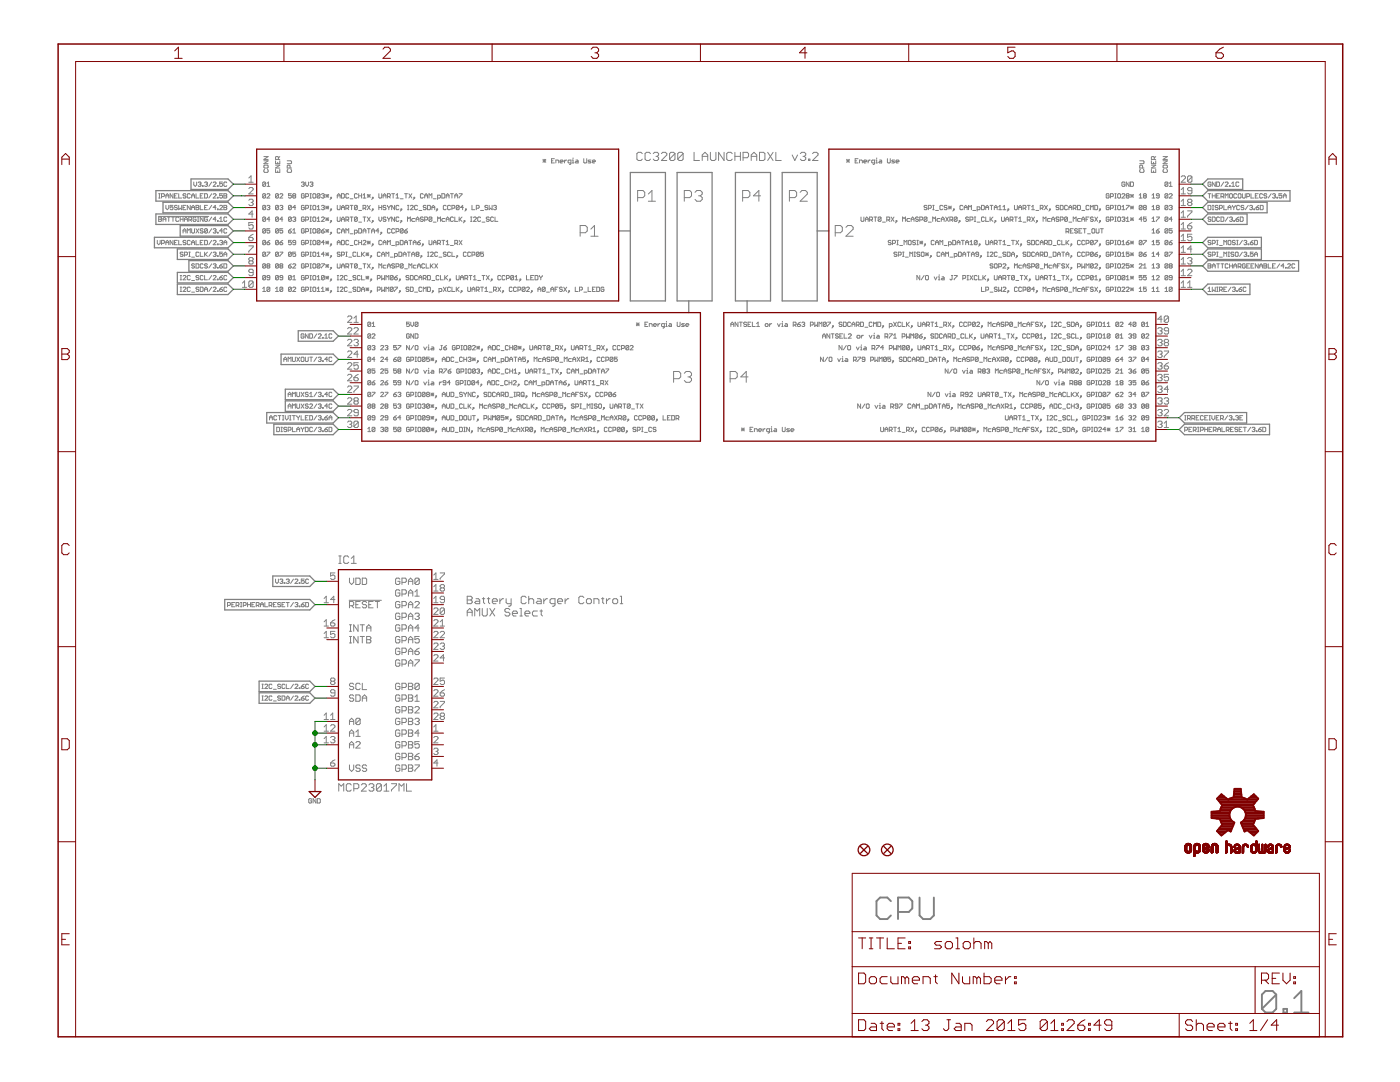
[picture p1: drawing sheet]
<svg xmlns="http://www.w3.org/2000/svg" width="279mm" height="216mm" viewBox="0 0 279 216" stroke-linecap="round" stroke-linejoin="round" font-family="sans-serif">
<path d="M177.8 179.8l-.7-.7h-1.5l-.7 .7v2.9l.7 .7h1.5l.7-.7M183.5 179.1v3.6l.7 .7h1.5l.7-.7v-3.6M179.2 182h2.2l.7-.7v-1.5l-.7-.7h-2.2v4.3M254.7 198.5l-.7-.8h-1.4l-.8 .8v2.8M254.7 198.5v2.8l-.7 .7h-1.4l-.8-.7M254.7 198.5l-2.9 2.8M258.3 199.2l1.4-1.5v4.3M256.1 201.3h.8v.7h-.8zM258.3 202h2.8" fill="none" stroke="#808080" stroke-width=".38"/>
<g fill="none" stroke="#808080" stroke-width=".2">
<path d="M31.7 38.7h.3M31.7 39.5h.3M31.8 38.7v.8M32.2 39.2h.5l.1-.1-.1-.4h-.5v.8M33.1 39.1h.6M33.1 39.5v-.6l.3-.2 .3 .2v.6M34.5 38.7v.8l-.5-.8v.8M34.8 39.1h.3M35.4 38.7h-.6v.8h.6M35.7 38.7v.8h.6M37.1 38.8l-.1-.1-.5 .1 .2 .3 .4 .1-.1 .3-.5-.1M38 38.8l-.2-.1-.4 .1v.6l.1 .1 .5-.1"/>
<path d="M38.2 39.1h.6M38.2 39.5v-.6l.3-.2 .3 .2v.6M38.7 36.3v.6l.3 .3 .2-.3v-.6M39.1 38.7v.8h.6M39.5 36.5l.5-.2 .1 .2-.1 .2M39.8 36.7h.2M40 36.7l.1 .2-.1 .3-.5-.2M40 39.1h.3M40.4 37h.1v.2h-.1zM40.5 38.7h-.5v.8h.5M40.8 36.5l.5-.2 .1 .2-.1 .2M40.8 38.7h.5l.1 .1v.6l-.1 .1h-.5z"/>
<path d="M41.1 36.7h.2M41.3 36.7l.1 .2-.1 .3-.5-.2M42.2 36.3l-.5 .9M42.2 38.7l-.5 .8M42.5 36.5l.2-.2 .4 .2-.6 .7h.6M42.5 38.8l.2-.1 .4 .1-.6 .7h.6M43.4 37h.1v.2h-.1zM43.4 39.4h.1v.1h-.1zM44.4 36.3h-.6v.4l.5-.1 .1 .4-.1 .2-.5-.2M44.4 38.7h-.6v.4l.5-.2 .1 .5-.1 .1-.5-.1M44.7 38.7h.4l.2 .1-.2 .7h-.4zM44.7 39.1h.4"/>
<path d="M45.3 36.5l-.2-.2-.4 .2v.5l.1 .2 .5-.2M49.7 35.5l.4-.4v1.3M49.7 36.4h.8M49.7 37.6l.2-.2h.4l.2 .2v.2l-.8 .9h.8M49.7 40l.2-.2h.4l.2 .2-.2 .4M52.7 32.1h.8l-.8 .6h.8M52.7 31.2h.8l-.8 .6h.8M52.8 33.8l-.1 .2 .1 .4h.6l.1-.2-.1-.4M52.8 33h.6l.1 .4-.1 .1h-.6l-.1-.1zM53 36.5l-.4-.2-.2 .7M53 38.8l-.4-.1-.2 .7M53 36.5v.5l-.1 .2-.5-.2"/>
<path d="M53 38.8v.6l-.1 .1-.5-.1M53 36.5l-.6 .5M53 38.8l-.6 .6M53.3 37.2h.5M53.3 36.6l.3-.3v.9M53.3 38.8l.1-.1 .4 .1-.5 .7h.5M55 32.1v.6h.8v-.6M55 33.8v.6h.8v-.6M55 33h.8l-.8 .5h.8M55.4 32.4v.3M55.4 34.1v.3M55.6 38.8l-.2-.1-.4 .1v.6"/>
<path d="M55.6 38.8l-.2 .7-.4-.1M55.6 31.8v-.4l-.2-.2-.4 .2v.4h.8M55.6 38.8l-.6 .6M55.8 31.2l-.2 .3M55.9 38.8l.1-.1 .4 .1-.5 .7h.5M57.3 32.1h.7l.2 .1-.2 .5h-.7M57.5 33.8l-.2 .2 .2 .4h.5l.2-.2-.2-.4M57.9 33.5v-.4l-.4-.1-.2 .1v.4h.9M58.1 38.7h-.5v.4l.4-.2 .1 .5-.1 .1-.4-.1M58.6 39.1l-.2-.2 .2-.2 .4 .1-.1 .3M58.6 39.1l-.2 .1 .2 .3 .4-.1-.1-.3M58.6 39.1h.3"/>
<path d="M60.2 36.5l.4-.2 .1 .2-.1 .2M60.4 36.7h.2M60.6 36.7l.1 .2-.1 .3-.4-.2M60.7 38.8l-.1-.1-.4 .1v.6l.4 .1 .1-.4h-.3M61 36.3v.6l.3 .3 .3-.3v-.6M61 39.2h.4l.2-.4-.2-.1h-.4v.8M61.9 36.5l.4-.2 .1 .2-.1 .2M61.9 38.7h.2M61.9 39.5h.2M62 38.7v.8M62.1 36.7h.2M62.3 36.7l.1 .2-.1 .3-.4-.2"/>
<path d="M62.6 38.7l.4 .1v.6l-.1 .1-.5-.1zM63.9 38.8l-.2-.1-.4 .1v.6M63.9 38.8l-.2 .7-.4-.1M63.9 38.8l-.6 .6M64.2 38.8l.4-.1 .1 .1-.1 .3M64.4 39.1h.2M64.6 39.1l.1 .1-.1 .3-.4-.1M65 39.1h.6M65 38.8l.6 .6M65.3 38.8v.6M65.6 38.8l-.6 .6M66 39.4h.2v.1h-.2z"/>
<path d="M66.2 39.5l-.3 .3M67.3 39.1h.6M67.3 39.5v-.6l.3-.2 .3 .2v.6M68.2 38.7h.4l.1 .1v.6l-.1 .1h-.4zM69.6 38.8l-.2-.1-.4 .1 .2 .7 .4-.1M69.9 39.7h.5M71.3 38.8l-.1-.1-.5 .1v.6l.2 .1 .4-.1M71.6 39.1h.6M71.6 38.7v.8M72.2 38.7v.8M72.5 39.5h.5M72.5 38.9l.2-.2v.8"/>
<path d="M73.3 39.1h.6M73.3 38.8l.6 .6M73.6 38.8v.6M73.9 38.8l-.6 .6M74.3 39.4h.2v.1h-.2zM74.5 39.5l-.3 .3M75.6 38.7v.7l.1 .1 .5-.1v-.7M76.5 39.1h.5M76.5 39.5v-.6l.3-.2 .2 .2v.6M77.3 39.2h.4l.2-.4-.2-.1h-.4v.8M77.6 39.2l.3 .3M78.2 38.7h.5"/>
<path d="M78.5 38.7v.8M79 39.5h.6M79 38.9l.3-.2v.8M79.9 39.7h.6M80.8 38.7h.5M81 38.7v.8M81.6 38.7l.6 .8M82.2 38.7l-.6 .8M82.6 39.4h.2v.1h-.2zM82.8 39.5l-.3 .3M84.5 38.8l-.2-.1-.4 .1 .1 .7 .5-.1M84.8 39.1h.5"/>
<path d="M84.8 39.5v-.6l.2-.2 .3 .2v.6M85.6 39.5v-.8l.3 .2 .3-.2v.8M86.5 39.7h.5M87.3 39.5h.5l.1-.4-.6-.2v.9M88.2 38.7h.4l.2 .1v.6l-.2 .1h-.4zM89 39.1h.6M89 39.5v-.6l.3-.2 .3 .2v.6M89.9 38.7h.6M90.2 38.7v.8M90.8 39.1h.5M90.8 39.5v-.6l.3-.2 .2 .2v.6M91.6 38.7h.6l-.6 .8"/>
<path d="M108.4 32.1h.5M108.4 31.8l.5 .6M108.6 31.8v.6M108.9 31.8l-.5 .6M110.1 32.1h.3M110.6 31.7h-.5v.8h.5M110.9 32.5v-.6h.5l.1 .2v.4M111.8 32.2h.6l-.2-.3-.4 .2v.3l.4 .1M112.6 31.9v.6M113.1 31.9l-.5 .3M113.9 32.5l-.5-.1 .1-.5h.4v.8l-.3 .1M114.2 32.5h.3"/>
<path d="M114.2 31.9h.2v.6M114.4 31.5v.2M114.9 31.9l.5 .2v.4h-.5l-.1-.1 .1-.2h.5M116.5 31.7v.7l.1 .1 .5-.1v-.7M117.9 31.9h-.4l-.1 .2 .5 .3-.5 .1M118.2 32.2h.6l-.1-.3-.5 .2v.3l.5 .1M127.3 39.4h1l.4-.3v-.7l-.4-.4h-1v2.2M128.2 30.6l-.3-.2h-.5l-.3 .2v1.1l.3 .3h.5l.3-.3M129.4 38.7l.7-.7v2.2M129.8 30.6l-.3-.2h-.5l-.3 .2v1.1l.3 .3h.5l.3-.3M130.4 30.6l.2-.2h.6l.2 .2v.3l-.2 .3M130.9 31.2h.3"/>
<path d="M131.2 31.2l.2 .3v.2l-.2 .3h-.6l-.2-.3M132 30.6l.3-.2h.5l.3 .2v.3l-1.1 1.1h1.1M134.7 30.6v1.1l-.3 .3h-.5l-.3-.3M134.7 30.6l-.3-.2h-.5l-.3 .2v1.1M134.7 30.6l-1.1 1.1M136.3 30.6v1.1l-.2 .3h-.6l-.2-.3M136.3 30.6l-.2-.2h-.6l-.2 .2v1.1M136.3 30.6l-1 1.1M136.6 39.4h1l.4-.3v-.7l-.4-.4h-1v2.2M138.5 30.4v1.6h1.1M138.7 38.4l.4-.4h.7l.3 .4v.3l-.3 .4M139.4 39.1h.4"/>
<path d="M139.8 39.1l.3 .3v.4l-.3 .4h-.7l-.4-.4M140.1 31.2h1.1M140.1 32v-1.1l.6-.5 .5 .5v1.1M141.8 30.4v1.3l.2 .3h.6l.3-.3v-1.3M144.5 30.4v1.6l-1.1-1.6v1.6M146.1 30.6l-.2-.2h-.6l-.3 .2v1.1l.3 .3h.6l.2-.3M146.7 30.4v1.6M146.7 31.2h1.1M147.8 30.4v1.6M148.2 39.4h1.1l.3-.3v-.7l-.3-.4h-1.1v2.2M148.3 31.5h.8l.3-.3v-.6l-.3-.2h-.8v1.6M149.9 31.2h1.1"/>
<path d="M149.9 32v-1.1l.6-.5 .5 .5v1.1M151.6 30.4h.8l.3 .2v1.1l-.3 .3h-.8zM151.8 39.1h-1.4l1-1.1v2.2M153.2 30.4l1.1 1.6M154.3 30.4l-1.1 1.6M154.8 30.4v1.6h1.1M157.5 39.4h1.1l.4-.3v-.7l-.4-.4h-1.1v2.2M158.1 30.9l.5 1.1 .6-1.1M159.7 38.4l.3-.4h.8l.3 .4v.3l-1.4 1.5h1.4M159.7 30.6l.3-.2h.5l.3 .2v.3l-.3 .3M160.3 31.2h.2M160.5 31.2l.3 .3v.2l-.3 .3h-.5l-.3-.3"/>
<path d="M161.4 31.7h.2v.3h-.2zM162.2 30.6l.2-.2h.6l.3 .2v.3l-1.1 1.1h1.1M169 32.1h.5M169 31.8l.5 .6M169.2 31.8v.6M169.5 31.8l-.5 .6M170.7 32.1h.3M171.2 31.7h-.5v.8h.5M171.5 32.5v-.6h.5l.1 .2v.4M172.4 32.2h.6l-.2-.3-.4 .2v.3l.4 .1M173.2 31.9v.6M173.7 31.9l-.5 .3"/>
<path d="M174.5 32.5l-.5-.1 .1-.5h.4v.8l-.3 .1M174.8 32.5h.3M174.8 31.9h.2v.6M175 31.5v.2M175.5 31.9l.5 .2v.4h-.5l-.1-.1 .1-.2h.5M177.1 31.7v.7l.1 .1 .5-.1v-.7M178.5 31.9h-.4l-.1 .2 .5 .3-.5 .1M178.8 32.2h.6l-.1-.3-.5 .2v.3l.5 .1M221.3 38.8l-.1-.1-.4 .1 .1 .7 .4-.1v-.3h-.3M221.6 39.2h.5l.1-.1-.1-.4h-.5v.8M222.5 38.7h.3M222.5 39.5h.3"/>
<path d="M222.6 38.7v.8M223.2 38.7l.4 .1v.6l-.1 .1-.4-.1v-.6zM223.9 38.8l.1-.1 .5 .1-.6 .7h.6M224.5 36.5l-.2-.2-.4 .2v.5l.1 .2 .5-.2v-.3h-.3M224.9 39.1l-.1-.2 .1-.2 .4 .1-.1 .3M224.9 39.1l-.1 .1 .1 .3 .4-.1-.1-.3M224.9 39.1h.3M225.3 36.3v.9l-.5-.9v.9M225.6 36.3h.5l.1 .2v.5l-.1 .2h-.5zM225.6 39.1h.6M225.6 38.8l.6 .6M225.9 38.8v.6"/>
<path d="M226.2 38.8l-.6 .6M227.4 39.5h.5M227.4 38.9l.2-.2v.8M227.5 32.1h.7l.1 .1-.1 .5h-.7M227.6 33.8l-.1 .2 .1 .4h.6l.1-.2-.1-.4M228 33.5v-.4l-.4-.1-.1 .5h.8M228.3 39.1l-.1-.2 .1-.2 .5 .1-.2 .3M228.3 39.1l-.1 .1 .1 .3 .5-.1-.2-.3M228.3 39.1h.3M229.8 33.8v.6h.9v-.6M229.8 33h.9l-.9 .5h.9M229.8 32.1v.6h.9v-.6"/>
<path d="M229.9 39.5h.6M229.9 38.9l.3-.2v.8M230.2 32.4v.3M230.2 34.1v.3M230.4 31.8v-.4l-.2-.2-.4 .2v.4h.9M230.7 31.2l-.3 .3M231.4 39.1l-.6-.2 .1-.2 .5 .1v.6l-.2 .1-.4-.1M232.1 33.1l.2-.1h.5l.2 .4-.2 .1h-.5zM232.1 32.1h.9l-.9 .6h.9M232.1 31.2h.9l-.9 .6h.9M232.3 33.8l-.2 .2 .2 .4h.5l.2-.2-.2-.4M233.1 36.5l-.5-.2-.1 .2v.5"/>
<path d="M233.1 36.5v.5l-.2 .2-.4-.2M233.1 38.8l-.2-.1-.4 .1v.6M233.1 38.8v.6l-.2 .1-.4-.1M233.1 36.5l-.6 .5M233.1 38.8l-.6 .6M233.3 37.2h.6M233.3 38.8l.2-.1 .4 .1-.6 .7h.6M233.3 36.6l.3-.3v.9M235.7 35.3l.2-.2h.5l.2 .2v.2l-.9 .9h.9M235.7 37.8l.5-.4v1.3M235.7 38.7h.9M237.9 35.3v.9l-.2 .2h-.5l-.2-.2"/>
<path d="M237.9 38.1h-.7l-.2-.3v-.2l.2-.2h.5l.2 .2v.9l-.2 .2h-.5l-.2-.2M237.9 35.3l-.2-.2h-.5l-.2 .2v.9M237.9 35.3l-.9 .9M241.1 38.7h.6M241.4 38.7v.8M241.7 36.5l-.2-.2-.4 .2v.5l.4 .2 .2-.5h-.3M241.9 39.1h.6M241.9 38.7v.8M242.5 36.3v.9l-.6-.9v.9M242.5 38.7v.8M242.8 36.3h.4l.2 .2v.5l-.2 .2h-.4zM242.8 39.1h.3"/>
<path d="M243.4 38.7h-.6v.8h.6M243.7 39.2h.4l.1-.4-.1-.1h-.4v.8M243.9 39.2l.3 .3M244.2 36.3l-.5 .9M244.5 36.5l.2-.2 .4 .2-.6 .7h.6M244.5 39.5v-.8l.3 .2 .3-.2v.8M245.4 37l.1 .2zM245.5 38.7l.5 .1v.6l-.2 .1-.4-.1zM245.8 37.2h.6M245.8 36.6l.3-.3v.9M246.8 38.8l-.1-.1-.5 .1v.6l.2 .1 .4-.1M247.2 36.5l-.1-.2-.4 .2v.5l.1 .2 .4-.2"/>
<path d="M247.2 38.7l.5 .1v.6l-.2 .1-.4-.1v-.6zM247.9 38.7v.7l.2 .1 .4-.1v-.7M248.8 39.2h.4l.2-.4-.2-.1h-.4v.8M249.7 38.7v.8h.6M250.5 39.1h.3M251.1 38.7h-.6v.8h.6M252 38.8l-.2-.1-.4 .1 .1 .7 .5-.1M252.8 38.8l-.4-.1-.2 .2 .5 .2 .1 .3-.1 .1-.5-.1M253.7 38.7l-.6 .8M254 38.8l.4-.1 .1 .1-.1 .3M254.3 39.1h.1M254.4 39.1l.1 .1-.1 .3-.4-.1"/>
<path d="M254.8 39.4h.2v.1h-.2zM255.8 38.7h-.6v.4l.3-.2 .3 .2-.1 .4-.5-.1M256.1 39.1h.6M256.1 39.5v-.6l.3-.2 .3 .2v.6M31.4 48v.6l.3 .2 .3-.2v-.6M31.6 43.2h10.1M31.7 43.3h.4l.1 .2-.1 .3 .1 .2-.1 .2h-.4zM31.7 43.8h.4M32.2 48.6h.5l.1-.2-.1-.4h-.5v.8M32.5 43.8h.6M32.5 44.2v-.6l.3-.3 .3 .3v.6M33.1 48.4h.6"/>
<path d="M33.1 48.8v-.5l.3-.3 .3 .3v.5M33.1 41v.6l.3 .2 .3-.2v-.6M33.4 43.3h.6M33.7 43.3v.9M34.2 43.3h.6M34.5 41h-.5v.4l.4-.1 .1 .4-.1 .1-.4-.1M34.5 48v.8l-.5-.8v.8M34.5 43.3v.9M34.8 48.4h.3M35.4 41.1l-.4-.1-.2 .3 .4 .1 .2 .3-.2 .1-.4-.1M35.4 48h-.6v.8h.6M35.7 48v.8h.6"/>
<path d="M35.7 41v.8l.3-.2 .3 .2v-.8M35.7 43.5l-.2-.2-.4 .2v.5l.1 .2 .5-.2M36 43.8h.5M36 55h.2M36 55.8h.2M36 58.2h.2M36 57.3h.2M36 43.3v.9M36.1 55v.8M36.1 57.3v.9M36.5 41.4h.3M36.5 46.1h.6"/>
<path d="M36.5 50.4l-.1-.1-.4 .1 .1 .3 .4 .2-.1 .3-.4-.2M36.5 55.1l.2-.1 .4 .1-.6 .7h.6M36.5 57.4l.2-.1 .4 .1-.6 .8h.6M36.5 43.3v.9M36.5 46.5v-.6l.3-.3 .3 .3v.6M36.8 43.8h.6M36.8 50.9h.5l.1-.5-.6-.1v.9M36.8 44.2v-.6l.3-.3 .3 .3v.6M37.1 41h-.6v.8h.6M37.1 48.1l-.4-.1-.2 .3 .5 .1 .1 .3-.1 .1-.5-.1M37.4 46.5v-.9l.3 .3 .3-.3v.9M37.7 43.9l.5-.1-.1-.5h-.4v.9"/>
<path d="M37.7 50.3h.3M37.7 51.2h.3M37.8 50.3v.9M38 57.4l-.2-.1-.4 .1v.6l.1 .2 .5-.2M38 48.1l-.2-.1-.4 .1v.6l.1 .1 .5-.1M38 55.1l-.2-.1-.4 .1v.6l.1 .1 .5-.1M38 41v.8l-.6-.8v.8M38 43.9l.2 .3M38.2 41.4h.6M38.2 45.6v.8l.2 .1 .4-.1v-.8M38.2 48.4h.6M38.2 51.3h.6"/>
<path d="M38.2 56h.6M38.2 58.3h.6M38.2 41.8v-.5l.3-.3 .3 .3v.5M38.2 48.8v-.5l.3-.3 .3 .3v.5M38.8 52.8l-.1-.2-.5 .2 .2 .3 .4 .1-.1 .3-.5-.1M39.1 41h.4l.2 .1-.2 .3 .2 .3-.2 .1h-.4zM39.1 41.4h.4M39.1 43.5l-.1-.2-.5 .2 .2 .7 .4-.2v-.2h-.3M39.1 48v.8h.6M39.1 52.6l.6 .2v.6l-.2 .1h-.4zM39.1 45.6l.6 .9M39.4 43.3h.3"/>
<path d="M39.4 44.2h.3M39.5 43.3v.9M39.7 55.1l-.5-.1-.1 .2 .4 .2 .2 .3-.2 .1-.4-.1M39.7 50.4l-.2-.1-.4 .1v.6l.1 .2 .5-.2M39.7 57.4l-.5-.1-.1 .3 .4 .1 .2 .3-.2 .2-.4-.2M39.7 45.6l-.6 .9M40 41v.8h.5M40 48.4h.3M40 50.3v.9h.5M40 57.3h.4l.1 .1-.1 .8h-.4zM40.5 45.8l-.1-.2-.4 .2 .1 .3 .4 .1-.1 .3-.4-.1M40.5 48h-.5v.8h.5"/>
<path d="M40.5 52.8l-.1-.2-.4 .2v.6l.1 .1 .4-.1M40.5 55.1l-.1-.1-.4 .1v.6l.1 .1 .4-.1M40.5 43.3v.9l-.5-.9v.9M40.8 41.4h.3M40.8 58.2v-.6l.3-.3 .3 .3v.6M40.8 48h.5l.1 .1v.6l-.1 .1h-.5zM40.8 55v.8h.6M40.8 57.7h.6M40.8 50.3v.9M41 50.7l.4 .5M41.4 41h-.6v.8h.6M41.4 43.5l-.1-.2-.5 .2v.5l.5 .2 .1-.4h-.3"/>
<path d="M41.4 45.8l-.4-.2-.2 .8M41.4 45.8v.6l-.1 .1-.5-.1M41.4 52.8l-.1-.2-.5 .2 .2 .3 .4 .1-.1 .3-.5-.1M41.4 50.3l-.6 .6M41.4 45.8l-.6 .6M42.2 55l-.5 .8M42.2 57.3l-.5 .9M42.2 52.6l-.5 .9M42.2 50.3l-.5 .9M42.2 48l-.5 .8M42.2 43.3l-.5 .9M42.2 41l-.5 .8"/>
<path d="M42.2 45.6l-.5 .9M42.5 55.1l.2-.1 .4 .1-.6 .7h.6M42.5 45.8l.5-.2 .1 .2-.1 .3M42.5 48.1l.2-.1 .4 .1-.6 .7h.6M42.5 50.4l.5-.1 .1 .1-.1 .3M42.5 52.8l.5-.2 .1 .2-.1 .3M42.5 57.4l.2-.1 .4 .1-.6 .8h.6M42.8 46.1h.2M42.8 50.7h.2M42.8 53.1h.2M43 46.1l.1 .1-.1 .3-.5-.1M43 50.7l.1 .2-.1 .3-.5-.2"/>
<path d="M43 53.1l.1 .1-.1 .3-.5-.1M43.1 41.4h-.6l.5-.4v.8M43.1 43.8h-.6l.5-.5v.9M43.4 41.7h.1v.1h-.1zM43.4 44h.1v.2h-.1zM43.4 46.4h.1v.1h-.1zM43.4 48.7h.1v.1h-.1zM43.4 51l.1 .2zM43.4 53.4l.1 .1zM43.4 55.7h.1v.1h-.1zM43.4 58h.1v.2h-.1zM43.8 55.4h.5l.1 .3-.4 .1z"/>
<path d="M43.8 41.1l.2-.1 .4 .1-.6 .7h.6M43.8 57.7h.5l.1 .3-.4 .2zM43.8 44.2h.6M43.8 48.1l.5-.1 .1 .1-.1 .3M43.8 53.1h.5l.1 .3-.4 .1zM43.8 43.6l.3-.3v.9M44.1 48.4h.2M44.3 48.4l.1 .2-.1 .2-.5-.1M44.4 46.1h-.6l.5-.5v.9M44.4 50.3h-.6v.4l.5-.1 .1 .4-.1 .2-.5-.2M44.4 55l-.6 .4M44.4 57.3l-.6 .4"/>
<path d="M44.4 52.6l-.6 .5M44.7 41h.4l.2 .1-.2 .7h-.4zM44.7 41.4h.4M44.7 48.4h.6M44.7 50.7h.6M44.7 52.6l.6 .2v.6l-.2 .1h-.4zM44.7 48.8v-.5l.3-.3 .3 .3v.5M44.7 51.2v-.6l.3-.3 .3 .3v.6M45.3 57.4l-.2-.1-.4 .1v.6l.1 .2 .5-.2M45.3 43.5l-.2-.2-.4 .2v.5l.1 .2 .5-.2M45.3 45.8l-.2-.2-.4 .2v.6l.1 .1 .5-.1M45.3 55.1l-.2-.1-.4 .1v.6l.1 .1 .5-.1"/>
<path d="M48.4 56.5l.4-.5v1.3M48.4 57.3h.8M49.7 47.4h.6l.2 .2v.2l-.2 .2h-.4l-.2-.2zM49.7 49.1h.8v.2l-.8 .8v.3M49.9 52l-.2 .3 .2 .4h.4l.2-.2-.2-.5M49.9 52l-.2-.2 .2-.4h.4l.2 .2-.2 .4M49.9 52h.4M50.1 40.4h.2M50.3 40.4l.2 .2-.2 .4h-.4l-.2-.2M50.5 56.3v.8l-.2 .2h-.4l-.2-.2M50.5 54.4h-.6l-.2-.2v-.3l.2-.2h.4l.2 .2v.9l-.2 .2h-.4l-.2-.2M50.5 44.4h-.8v.6l.4-.2 .4 .2v.5l-.2 .2h-.4l-.2-.2"/>
<path d="M50.5 42.7h-.8l.6-.6v1.2M50.5 56.3l-.2-.3h-.4l-.2 .3v.8M50.5 46.7l-.8 .7M50.5 56.3l-.8 .8M52.4 57.6l.3-.3v.9M52.4 58.2h.6M53 41.1l-.4-.1-.2 .7M53 43.5l-.4-.2-.2 .7M53 45.8l-.4-.2-.2 .8M53 48.1l-.4-.1-.2 .7M53 50.4l-.1-.1-.5 .1v.6M53 52.8l-.1-.2-.5 .2v.6"/>
<path d="M53 55.1l-.4-.1-.2 .7M53 41.1v.6l-.1 .1-.5-.1M53 43.5v.5l-.1 .2-.5-.2M53 45.8v.6l-.1 .1-.5-.1M53 48.1v.6l-.1 .1-.5-.1M53 50.4v.6l-.1 .2-.5-.2M53 52.8v.6l-.1 .1-.5-.1M53 55.1v.6l-.1 .1-.5-.1M53 55.1l-.6 .6M53 41.1l-.6 .6M53 43.5l-.6 .5M53 45.8l-.6 .6"/>
<path d="M53 48.1l-.6 .6M53 50.4l-.6 .6M53 52.8l-.6 .6M53.3 41.1l.4-.1 .1 .1-.1 .3M53.3 48.4h.4l.1 .3-.4 .1zM53.3 50.3h.5l-.5 .9M53.4 53.1l-.1-.2 .1-.3 .4 .2-.1 .3M53.4 53.1l-.1 .1 .1 .3 .4-.1-.1-.3M53.4 53.1h.3M53.6 41.4h.1M53.7 41.4l.1 .2-.1 .2-.4-.1M53.8 45.6h-.5v.5l.3-.2 .2 .2-.1 .4-.4-.1"/>
<path d="M53.8 55.4h-.4l-.1-.2 .1-.2 .4 .1v.6l-.1 .1-.4-.1M53.8 57.4v.6l-.1 .2-.4-.2M53.8 57.4l-.1-.1-.4 .1v.6M53.8 43.8h-.5l.4-.5v.9M53.8 48l-.5 .4M53.8 57.4l-.5 .6M55 58.2h.6M55 57.6l.3-.3v.9M55.6 41.1l-.5-.1-.1 .1v.6M55.6 43.5l-.5-.2-.1 .2v.5M55.6 45.8l-.2-.2-.4 .2v.6M55.6 48.1l-.5-.1-.1 .1v.6"/>
<path d="M55.6 50.4l-.2-.1-.4 .1v.6M55.6 52.8l-.2-.2-.4 .2v.6M55.6 55.1l-.2-.1-.4 .1v.6M55.6 41.1l-.2 .7-.4-.1M55.6 43.5l-.2 .7-.4-.2M55.6 45.8l-.2 .7-.4-.1M55.6 48.1l-.2 .7-.4-.1M55.6 50.4v.6l-.2 .2-.4-.2M55.6 52.8v.6l-.2 .1-.4-.1M55.6 55.1l-.2 .7-.4-.1M55.6 55.1l-.6 .6M55.6 41.1l-.6 .6"/>
<path d="M55.6 43.5l-.6 .5M55.6 45.8l-.6 .6M55.6 48.1l-.6 .6M55.6 50.4l-.6 .6M55.6 52.8l-.6 .6M55.9 41.1l.4-.1 .1 .1-.1 .3M55.9 48.4h.4l.1 .3-.4 .1zM55.9 50.3h.5l-.5 .9M56 53.1l-.1-.2 .1-.3 .4 .2-.1 .3M56 53.1l-.1 .1 .1 .3 .4-.1-.1-.3M56 53.1h.3M56.1 41.4h.2"/>
<path d="M56.3 41.4l.1 .2-.1 .2-.4-.1M56.4 45.6h-.5v.5l.4-.2 .1 .5-.1 .1-.4-.1M56.4 55.4h-.4l-.1-.2 .1-.2 .4 .1v.6l-.1 .1-.4-.1M56.4 57.4v.6l-.1 .2-.4-.2M56.4 43.8h-.5l.4-.5v.9M56.4 57.4l-.4-.1-.1 .1v.6M56.4 48l-.5 .4M56.4 57.4l-.5 .6M57.6 46.1h.4l.1 .3-.4 .1zM57.6 53.1h.4l.1 .3-.4 .1zM58.1 41.1l-.4-.1-.1 .1v.6M58.1 43.5l-.4-.2-.1 .2v.5"/>
<path d="M58.1 48h-.5v.4l.4-.1 .1 .4-.1 .1-.4-.1M58.1 50.4l-.1-.1-.4 .1v.6M58.1 55.1l-.1-.1-.4 .1v.6M58.1 57.4l-.4-.1-.1 .1v.6M58.1 41.1v.6l-.1 .1-.4-.1M58.1 43.5v.5l-.1 .2-.4-.2M58.1 50.4v.6l-.1 .2-.4-.2M58.1 55.1v.6l-.1 .1-.4-.1M58.1 57.4v.6l-.1 .2-.4-.2M58.1 57.4l-.5 .6M58.1 41.1l-.5 .6M58.1 43.5l-.5 .5"/>
<path d="M58.1 45.6l-.5 .5M58.1 50.4l-.5 .6M58.1 52.6l-.5 .5M58.1 55.1l-.5 .6M58.4 43.5l.5-.2 .1 .2-.1 .3M58.4 52.8l.2-.2 .4 .2-.6 .7h.6M58.4 57.4l.2-.1 .4 .1-.6 .8h.6M58.4 46.5h.6M58.4 45.9l.3-.3v.9M58.4 55.2l.3-.2v.8M58.4 55.8h.6M58.7 43.8h.2"/>
<path d="M58.9 43.8l.1 .1-.1 .3-.5-.2M59 48.4h-.4l-.2-.1 .2-.3 .4 .1v.6l-.1 .1-.5-.1M59 50.3h-.6v.4l.3-.1 .3 .1-.1 .5-.5-.2M59 41.4h-.6l.5-.4v.8M60.7 41.1l-.1-.1-.4 .1v.6l.4 .1 .1-.4h-.3M60.7 43.5l-.1-.2-.4 .2v.5l.4 .2 .1-.4h-.3M60.7 45.8l-.1-.2-.4 .2v.6l.4 .1 .1-.4h-.3M60.7 48.1l-.1-.1-.4 .1v.6l.4 .1 .1-.4h-.3M60.7 50.4l-.1-.1-.4 .1v.6l.4 .2 .1-.5h-.3M60.7 52.8l-.1-.2-.4 .2v.6l.4 .1 .1-.4h-.3M60.7 55.1l-.1-.1-.4 .1v.6l.4 .1 .1-.4h-.3M60.7 57.4l-.1-.1-.4 .1v.6l.4 .2 .1-.5h-.3"/>
<path d="M61 41.6h.4l.2-.2-.2-.4h-.4v.8M61 43.9h.4l.2-.4-.2-.2h-.4v.9M61 46.2h.4l.2-.4-.2-.2h-.4v.9M61 48.6h.4l.2-.2-.2-.4h-.4v.8M61 50.9h.4l.2-.5-.6-.1v.9M61 53.2h.4l.2-.4-.6-.2v.9M61 55.5h.4l.2-.4-.2-.1h-.4v.8M61 57.9h.4l.2-.2-.2-.4h-.4v.9M61.9 41h.2M61.9 41.8h.2M61.9 43.3h.2M61.9 44.2h.2"/>
<path d="M61.9 45.6h.2M61.9 46.5h.2M61.9 48h.2M61.9 48.8h.2M61.9 50.3h.2M61.9 51.2h.2M61.9 52.6h.2M61.9 53.5h.2M61.9 55h.2M61.9 55.8h.2M61.9 58.2h.2M61.9 57.3h.2"/>
<path d="M62 41v.8M62 43.3v.9M62 45.6v.9M62 48v.8M62 50.3v.9M62 52.6v.9M62 55v.8M62 57.3v.9M62.6 41l.4 .1v.6l-.1 .1-.5-.1zM62.6 43.3l.4 .2v.5l-.1 .2-.5-.2zM62.6 45.6l.4 .2v.6l-.1 .1-.5-.1zM62.6 48l.4 .1v.6l-.1 .1-.5-.1z"/>
<path d="M62.6 50.3l.4 .1v.6l-.1 .2-.5-.2v-.6zM62.6 52.6l.4 .2v.6l-.1 .1-.5-.1v-.6zM62.6 55l.4 .1v.6l-.1 .1-.5-.1zM62.6 57.3l.4 .1v.6l-.1 .2-.5-.2zM63.3 41.8h.6M63.3 41.3l.3-.3v.8M63.3 43.6l.3-.3v.9M63.3 50.6l.3-.3v.9M63.3 55.2l.3-.2v.8M63.3 57.6l.3-.3v.9M63.3 44.2h.6M63.3 51.2h.6"/>
<path d="M63.3 55.8h.6M63.3 58.2h.6M63.9 45.8l-.2-.2-.4 .2v.6M63.9 48.1l-.5-.1-.1 .1v.6M63.9 52.8l-.2-.2-.4 .2v.6M63.9 45.8l-.2 .7-.4-.1M63.9 48.1l-.2 .7-.4-.1M63.9 52.8v.6l-.2 .1-.4-.1M63.9 45.8l-.6 .6M63.9 48.1l-.6 .6M63.9 52.8l-.6 .6M64.2 41.1l.4-.1 .1 .1-.1 .3"/>
<path d="M64.2 43.5l.1-.2 .4 .2-.5 .7h.5M64.2 46.1h.4l.1 .3-.4 .1zM64.2 52.6h.5l-.5 .9M64.2 58.2h.5M64.2 57.6l.2-.3v.9M64.4 41.4h.2M64.6 41.4l.1 .2-.1 .2-.4-.1M64.7 55.1v.6l-.1 .1-.4-.1M64.7 45.6l-.5 .5M64.7 55.1l-.1-.1-.4 .1v.6M64.7 48.4h-.5l.4-.4v.8M64.7 50.7h-.5l.4-.4v.9"/>
<path d="M64.7 55.1l-.5 .6M65 41.4h.6M65 41.1l.6 .6M65 43.8h.6M65 43.5l.6 .5M65 46.1h.6M65 45.8l.6 .6M65 48.4h.6M65 48.1l.6 .6M65 50.7h.6M65 50.4l.6 .6M65 53.1h.6"/>
<path d="M65 52.8l.6 .6M65 55.4h.6M65 55.1l.6 .6M65 57.7h.6M65 57.4l.6 .6M65.3 41.1v.6M65.3 43.5v.5M65.3 45.8v.6M65.3 48.1v.6M65.3 50.4v.6M65.3 52.8v.6M65.3 55.1v.6"/>
<path d="M65.3 57.4v.6M65.6 41.1l-.6 .6M65.6 43.5l-.6 .5M65.6 45.8l-.6 .6M65.6 48.1l-.6 .6M65.6 50.4l-.6 .6M65.6 52.8l-.6 .6M65.6 55.1l-.6 .6M65.6 57.4l-.6 .6M66 41.7h.2v.1h-.2zM66 44h.2v.2h-.2zM66 46.4h.2v.1h-.2z"/>
<path d="M66 48.7h.2v.1h-.2zM66 51l.2 .2zM66 53.4l.2 .1zM66 55.7h.2v.1h-.2zM66 58h.2v.2h-.2zM66.2 41.8l-.3 .3M66.2 44.2l-.3 .3M66.2 46.5l-.3 .3M66.2 48.8l-.3 .3M66.2 51.2l-.3 .3M66.2 53.5l-.3 .3M66.2 55.8l-.3 .3"/>
<path d="M66.2 58.2l-.3 .2M67.3 41v.7l.1 .1 .5-.1v-.7M67.3 43.3v.7l.1 .2 .5-.2v-.7M67.3 48.8v-.5l.3-.3 .3 .3v.5M67.3 52.6v.8l.1 .1 .5-.1v-.8M67.3 48.4h.6M67.3 55h.3M67.3 55.8h.3M67.3 58.2h.3M67.3 57.3h.3M67.4 55v.8M67.4 57.3v.9"/>
<path d="M67.9 45.8l-.2-.2-.4 .2 .1 .7 .5-.1M67.9 50.4l-.2-.1-.4 .1 .1 .3 .5 .2-.2 .3-.4-.2M67.9 55.1l.1-.1 .5 .1-.6 .7h.6M67.9 57.4l.1-.1 .5 .1-.6 .8h.6M68.2 41.8v-.5l.3-.3 .2 .3v.5M68.2 44.2v-.6l.3-.3 .2 .3v.6M68.2 46.5v-.6l.3-.3 .2 .3v.6M68.2 48h.4l.1 .1v.6l-.1 .1h-.4zM68.2 50.9h.4l.1-.5-.5-.1v.9M68.2 53.5v-.6l.3-.3 .2 .3v.6M68.2 41.4h.5M68.2 43.8h.5"/>
<path d="M68.2 46.1h.5M68.2 53.1h.5M69 41.6h.4l.2-.5-.2-.1h-.4v.8M69 43.9h.4l.2-.4-.2-.2h-.4v.9M69 46.5v-.9l.3 .3 .3-.3v.9M69 53.2h.4l.2-.4-.6-.2v.9M69 50.3h.3M69 51.2h.3M69.2 50.3v.9M69.3 55.1l-.1-.1-.5 .1v.6l.2 .1 .4-.1M69.3 57.4l-.1-.1-.5 .1v.6l.2 .2 .4-.2M69.3 41.6l.3 .2"/>
<path d="M69.3 43.9l.3 .3M69.3 53.2l.3 .3M69.6 48.1l-.2-.1-.4 .1 .2 .7 .4-.1M69.6 51.3h.6M69.6 56h.6M69.6 58.3h.6M69.9 41h.5M69.9 43.3h.5M69.9 46.7h.5M69.9 49h.5M69.9 52.6h.5M70.2 41v.8"/>
<path d="M70.2 43.3v.9M70.2 52.6v.9M70.7 46.5h.5l.1-.4-.1-.2h-.5v.9M71 50.4l-.1-.1-.5 .1v.6l.2 .2 .4-.2M71 55.1l-.1-.1-.5 .1 .2 .3 .4 .1-.1 .3-.5-.1M71 57.4l-.1-.1-.5 .1 .2 .3 .4 .2-.1 .3-.5-.2M71.3 41.1l-.4-.1-.2 .1v.6M71.3 43.5l-.4-.2-.2 .2v.5M71.3 48.1l-.1-.1-.5 .1v.6l.2 .1 .4-.1M71.3 52.8l-.1-.2-.5 .2v.6M71.3 41.1v.6l-.1 .1-.5-.1M71.3 43.5v.5l-.1 .2-.5-.2"/>
<path d="M71.3 50.3v.9h.6M71.3 52.8v.6l-.1 .1-.5-.1M71.3 57.3h.4l.2 .1v.6l-.2 .2h-.4zM71.3 41.1l-.6 .6M71.3 43.5l-.6 .5M71.3 52.8l-.6 .6M71.6 45.6h.4l.2 .2-.2 .7h-.4zM71.6 48v.8M71.6 42h.6M71.6 44.3h.6M71.6 48.4h.6M71.6 53.6h.6"/>
<path d="M71.9 55.1l-.2-.1-.4 .1v.6l.2 .1 .4-.1M72.2 48v.8M72.2 50.3v.9M72.2 55v.8h.5M72.2 58.2v-.6l.3-.3 .2 .3v.6M72.2 57.7h.5M72.3 50.7l.4 .5M72.5 41.6h.4l.1-.2-.1-.4h-.4v.8M72.5 46.5v-.6l.2-.3 .3 .3v.6M72.5 48.1l.1-.1 .4 .1-.5 .7h.5M72.5 43.3h.5M72.5 46.1h.5"/>
<path d="M72.5 52.6h.5M72.7 43.3v.9M72.7 52.6v.9M72.7 41.6l.3 .2M72.7 50.3l-.5 .6M73 57.4l.6 .6M73 50.7h.6M73 50.4l.6 .6M73 55.4h.6M73 55.1l.6 .6M73 57.7h.6M73.3 41l.6 .8"/>
<path d="M73.3 43.3l.6 .9M73.3 45.6h.6M73.3 48.4h.6M73.3 48.1l.6 .6M73.3 50.4v.6M73.3 55.1v.6M73.3 57.4v.6M73.3 52.6l.6 .9M73.6 45.6v.9M73.6 48.1v.6M73.6 57.4l-.6 .6M73.6 50.4l-.6 .6"/>
<path d="M73.6 55.1l-.6 .6M73.9 41l-.6 .8M73.9 43.3l-.6 .9M73.9 48.1l-.6 .6M73.9 52.6l-.6 .9M74 51l.2 .2zM74 55.7h.2v.1h-.2zM74 58h.2v.2h-.2zM74.2 46.5v-.6l.3-.3 .2 .3v.6M74.2 46.1h.5M74.2 51.2l-.3 .3M74.2 55.8l-.3 .3"/>
<path d="M74.2 58.2l-.3 .2M74.3 41.7h.2v.1h-.2zM74.3 44h.2v.2h-.2zM74.3 48.7h.2v.1h-.2zM74.3 53.4l.2 .1zM74.5 41.8l-.3 .3M74.5 44.2l-.3 .3M74.5 48.8l-.3 .3M74.5 53.5l-.3 .3M75.3 55.5h.4l.2-.4-.2-.1h-.4v.8M75.3 57.9h.4l.2-.2-.2-.4h-.4v.9M75.6 41v.8"/>
<path d="M75.6 43.3v.6l.3 .3 .3-.3v-.6M75.6 53.5v-.9l.3 .3 .3-.3v.9M75.6 41.4h.6M75.6 46.1h-.6l.5-.5v.9M75.9 50.4l-.2-.1-.4 .1v.6l.2 .2 .4-.2M76 46.4h.2v.1h-.2zM76.2 48.1l-.2-.1-.4 .1 .1 .7 .5-.1M76.2 41v.8M76.2 51.2v-.6l.3-.3 .3 .3v.6M76.2 55v.8l.3-.3 .3 .3v-.8M76.2 57.3v.9l.3-.3 .3 .3v-.9M76.2 46.5l-.3 .3"/>
<path d="M76.2 50.7h.6M76.5 48.8v-.5l.3-.3 .2 .3v.5M76.5 48.4h.5M77 41.1l-.4-.1-.1 .3 .4 .1 .1 .3-.1 .1-.4-.1M77 43.5l-.4-.2-.1 .3 .4 .2 .1 .2-.1 .2-.4-.2M77 52.9h-.4l-.1 .2 .1 .4h.4M77 51.2v-.9l.3 .3 .3-.3v.9M77 55.8v-.8l.3 .2 .3-.2v.8M77 58.2v-.9l.3 .3 .3-.3v.9M77.3 41l.3 .4M77.3 43.3l.3 .5M77.3 48.8v-.8l.3 .3 .3-.3v.8"/>
<path d="M77.3 53.5v-.6l.3-.3 .3 .3v.6M77.3 53.1h.6M77.6 41.4v.4M77.6 43.8v.4M77.9 45.8l-.2-.2-.4 .2 .1 .7 .5-.1M77.9 41l-.3 .4M77.9 43.3l-.3 .5M77.9 51.3h.6M78.2 49h.5M78.5 55.1l-.5-.1-.1 .7M78.5 57.4l-.5-.1-.1 .7M78.5 55.1v.6l-.2 .1-.4-.1"/>
<path d="M78.5 57.4v.6l-.2 .2-.4-.2M78.5 55.1l-.6 .6M78.5 57.4l-.6 .6M78.7 52.8l-.1-.2-.4 .2 .1 .3 .4 .1-.1 .3-.4-.1M78.7 51.2l.6-.2-.1-.4h-.5v.9M78.7 55.4h.5l.1 .3-.4 .1zM78.7 57.3h.6l-.6 .9M78.7 41v.8l-.5-.8v.8M78.7 43.3v.9l-.5-.9v.9M78.7 45.8l-.1-.2-.4 .2v.6l.1 .1 .4-.1M79 48.8h.5l.1-.4-.1-.1h-.5v.8M79 46.2h.5l.1-.4-.1-.2h-.5v.9"/>
<path d="M79 53.2h.5l.1-.4-.6-.2v.9M79.3 55l-.6 .4M79.6 41.1l-.1-.1-.5 .1v.6l.2 .1 .4-.1M79.6 43.5l-.1-.2-.5 .2v.5l.2 .2 .4-.2M79.6 50.3l.6 .1v.6l-.2 .2h-.4zM79.8 55.7l.1 .1zM79.8 58l.1 .2zM79.9 48h.4l.2 .1-.2 .7h-.4zM79.9 55.8l-.3 .3M79.9 58.2l-.3 .2M80 41.7h.2v.1h-.2zM80 44h.2v.2h-.2z"/>
<path d="M80.2 41.8l-.3 .3M80.2 44.2l-.3 .3M80.5 51.2v-.6l.3-.3 .2 .3v.6M80.5 45.8l-.2 .7-.4-.1M80.5 45.8l-.2-.2-.4 .2v.6M80.5 52.8l-.2-.2-.4 .2v.6M80.5 52.8v.6l-.2 .1-.4-.1M80.5 45.8l-.6 .6M80.5 50.7h.5M80.5 52.8l-.6 .6M80.8 46.1h.4l.1 .3-.4 .1zM80.8 48.8v-.5l.2-.3 .3 .3v.5"/>
<path d="M80.8 48.4h.5M80.8 53.6h.5M81.3 41h.3M81.3 41.8h.3M81.3 44.2v-.9l.3 .3 .3-.3v.9M81.3 45.6l-.5 .5M81.3 50.3h.6M81.5 41v.8M81.6 53.5v-.9l.3 .3 .3-.3v.9M81.6 48h.6M81.6 50.3v.9M81.6 57.4l-.4-.1-.2 .3 .5 .1 .1 .3-.1 .2-.5-.2"/>
<path d="M81.6 55.1l-.4-.1-.2 .2 .5 .2 .1 .3-.1 .1-.5-.1M81.9 41.1l.1-.1 .5 .1-.6 .7h.6M81.9 55h.4l.2 .1v.6l-.2 .1h-.4zM81.9 57.3h.4l.2 .1v.6l-.2 .2h-.4zM81.9 48v.8M82.2 51.2v-.6l.3-.3 .3 .3v.6M82.2 50.7h.6M82.5 48.8v-.5l.3-.3 .2 .3v.5M82.5 48.4h.5M82.7 58.3h.6M82.8 43.6h-.5l-.1 .2 .1 .4h.5M83 52.9h-.4l-.1 .2 .1 .4h.4"/>
<path d="M83 43.8h.6M83 44.2v-.6l.3-.3 .3 .3v.6M83.2 50.7l-.2-.1 .2-.3 .4 .1-.1 .3M83.2 50.7l-.2 .2 .2 .3 .4-.2-.1-.3M83.2 50.7h.3M83.3 48.4h.5l.1 .3-.4 .1zM83.3 53.5v-.6l.3-.3 .3 .3v.6M83.3 41.1l-.1-.1-.5 .1v.6l.2 .1 .4-.1M83.3 55.1l-.1-.1-.5 .1v.6l.2 .1 .4-.1M83.3 53.1h.6M83.6 42h.6M83.6 55.8v-.6l.3-.2 .3 .2v.6"/>
<path d="M83.6 55.4h.6M83.9 48l-.6 .4M84 51l.2 .2zM84.2 57.4l-.2-.1-.4 .1v.6l.2 .2 .4-.2M84.2 51.2l-.3 .3M84.3 48.7h.2v.1h-.2zM84.5 43.5l-.5-.2-.1 .3 .4 .2 .2 .2-.2 .2-.4-.2M84.5 55.5h.4l.1-.4-.1-.1h-.4v.8M84.5 58.2v-.9l.3 .3 .2-.3v.9M84.5 48.8l-.3 .3M84.8 43.9l.5-.1-.1-.5h-.4v.9M84.8 52.8l-.2-.2-.4 .2v.6l.1 .1 .5-.1"/>
<path d="M84.8 55.5l.2 .3M85 41.1l-.4-.1-.1 .3 .4 .1 .1 .3-.1 .1-.4-.1M85 52.6v.9h.6M85.3 41h.5l.1 .1-.1 .7h-.5zM85.3 55h.5l.1 .1-.1 .7h-.5zM85.3 57.3h.5l.1 .1-.1 .8h-.5zM85.3 50.3h.3M85.3 51.2h.3M85.5 50.3v.9M85.6 48v.7l.1 .1 .5-.1v-.7M85.9 52.6v.9M85.9 50.4l.1-.1 .5 .1-.6 .8h.6"/>
<path d="M86 53.1l.5 .4M86.2 43.5l-.5-.2-.1 .7M86.2 41.8v-.5l.3-.3 .3 .3v.5M86.2 43.5v.5l-.2 .2-.4-.2M86.2 43.5l-.6 .5M86.2 41.4h.6M86.2 56h.6M86.3 58l.2 .2zM86.5 44.3h.5M86.5 48.4h.5M86.5 48.8v-.5l.3-.3 .2 .3v.5M86.5 52.6l-.6 .6"/>
<path d="M86.5 58.2l-.3 .2M86.8 52.6l.5 .9M87.2 41.7h.1v.1h-.1zM87.3 44.2v-.9l.3 .3 .3-.3v.9M87.3 48.6h.5l.1-.2-.1-.4h-.5v.8M87.3 50.4l-.1-.1-.4 .1v.6l.1 .2 .4-.2M87.3 41.8l-.3 .3M87.3 52.6l-.5 .9M87.6 58.2h.5l.1-.2-.1-.4h-.5v.8M87.6 55.1l-.1-.1-.5 .1v.6l.2 .1 .4-.1M87.6 48.6l.3 .2M87.6 51.3h.6"/>
<path d="M87.9 55v.8h.6M88.2 48h.6M88.5 48v.8M88.5 57.3l.5 .9M88.8 55v.8M88.8 43.6h-.5l-.1 .2 .1 .4h.5M88.9 55.4l.4 .4M89 44.2v-.6l.3-.3 .3 .3v.6M89 50.4l-.1-.1-.4 .1 .1 .3 .4 .2-.1 .3-.4-.2M89 41.1l-.1-.1-.4 .1v.6l.1 .1 .4-.1M89 48.3l.3-.3v.8M89 43.8h.6"/>
<path d="M89 48.8h.6M89 57.3l-.5 .9M89.3 55l-.5 .5M89.8 55.7h.1v.1h-.1zM89.9 49h.6M89.9 41.1l-.1-.1-.5 .1v.6l.2 .1 .4-.1M89.9 50.4l-.1-.1-.5 .1v.6l.2 .2 .4-.2M89.9 57.4l-.1-.1-.5 .1v.6l.2 .2 .4-.2M89.9 55.8l-.3 .3M90.2 41.6h.4l.2-.2-.2-.4h-.4v.8M90.2 50.3v.9h.6M90.2 57.3v.9h.6"/>
<path d="M90.5 43.5l-.2-.2-.4 .2v.5l.1 .2 .5-.2M90.8 43.3v.9h.5M90.8 48.6h.4l.1-.2-.1-.4h-.4v.8M91.1 55v.7l.1 .1 .4-.1v-.7M91.1 57.3v.9M91.1 48.6l.2 .2M91.2 51l.1 .2zM91.2 57.7l.4 .5M91.3 51.2l-.2 .3M91.6 41.1v.6l-.1 .1-.4-.1M91.6 43.3v.9M91.6 41.1l-.4-.1-.1 .7"/>
<path d="M91.6 41.1l-.5 .6M91.6 48l.6 .8M91.6 57.3l-.5 .6M91.8 43.8l.4 .4M91.9 55.8v-.6l.3-.2 .3 .2v.6M91.9 55.4h.6M92.1 58h.1v.2h-.1zM92.2 43.3l-.6 .6M92.2 48l-.6 .8M92.2 58.2l-.3 .2M92.5 41.4h-.6l.4-.4v.8M92.6 44h.2v.2h-.2z"/>
<path d="M92.8 44.2l-.3 .3M92.8 55.5h.4l.1-.4-.1-.1h-.4v.8M92.9 41.7h.1v.1h-.1zM93 41.8l-.2 .3M93 50.4l-.1-.1-.4 .1v.6l.1 .2 .4-.2M93 55.5l.3 .3M93.3 57.3v.7l.2 .2 .4-.2v-.7M93.6 55h.6M93.9 43.3h.3M93.9 44.2h.3M93.9 50.4l-.1-.1-.5 .1v.6l.2 .2 .4-.2M93.9 55v.8"/>
<path d="M94 43.3v.9M94.2 50.9h.4l.2-.5-.6-.1v.9M94.2 58.2v-.6l.3-.3 .3 .3v.6M94.2 41v.8h.6M94.2 57.7h.6M94.5 55.2l.3-.2v.8M94.5 43.5l.1-.2 .5 .2-.6 .7h.6M94.5 55.8h.6M95.1 41.6h.4l.1-.5-.1-.1h-.4v.8M95.1 57.9h.4l.1-.5-.1-.1h-.4v.9M95.3 56h.6M95.3 57.9l.3 .3"/>
<path d="M95.6 50.4l-.1-.1-.4 .1v.6M95.6 50.4v.6l-.1 .2-.4-.2M95.6 50.4l-.5 .6M95.9 42h.6M95.9 43.5l-.1-.2-.5 .2v.5l.2 .2 .4-.2M95.9 57.3h.6M96.2 44.3h.6M96.2 55h.6M96.2 57.3v.9M96.5 55v.8M96.5 50.3h-.6v.4l.3-.1 .3 .1-.1 .5-.5-.2M96.8 57.6l.2-.3v.9"/>
<path d="M96.8 58.2h.5M97 55l.6 .8M97.3 41.1l-.4-.1-.1 .3 .4 .1 .1 .3-.1 .1-.4-.1M97.6 41v.8l.3-.2 .3 .2v-.8M97.6 58.3h.6M97.6 43.5l-.4-.2-.2 .3 .5 .2 .1 .2-.1 .2-.5-.2M97.6 55l-.6 .8M98.1 55.7h.1v.1h-.1zM98.2 55.8l-.3 .3M98.5 41.1l.4-.1 .2 .1-.2 .3M98.5 57.9h.4l.2-.5-.2-.1h-.4v.9M98.5 43.5l-.2-.2-.4 .2v.5l.2 .2 .4-.2"/>
<path d="M98.8 41.4h.1M98.8 43.3v.9h.6M98.8 57.9l.3 .3M98.9 41.4l.2 .2-.2 .2-.4-.1M99.4 57.3l.5 .9M99.9 55.1l-.1-.1-.4 .1 .1 .7 .4-.1M99.9 57.3l-.5 .9M100.4 58h.1v.2h-.1zM100.5 58.2l-.3 .2M100.8 55.1l-.2-.1-.4 .1v.6l.2 .1 .4-.1M101.1 55.5h.4l.1-.4-.1-.1h-.4v.8M102.2 57.4l-.1-.1-.5 .1 .2 .8 .4-.2"/>
<path d="M102.5 55.1l-.1-.1-.5 .1v.6M102.5 55.1l-.1 .7-.5-.1M102.5 55.1l-.6 .6M102.8 55.8h.6M102.8 55.2l.3-.2v.8M103.1 57.4l-.2-.1-.4 .1v.6l.1 .2 .5-.2M103.4 57.9h.4l.1-.2-.1-.4h-.4v.9M103.8 55.7h.1v.1h-.1zM103.9 55.8l-.3 .3M104.8 57.4v.6l-.2 .2-.4-.2M104.8 57.4l-.4-.1-.2 .1v.6M104.8 57.4l-.6 .6"/>
<path d="M105.1 55v.8h.5M105.1 57.4l.1-.1 .4 .1-.5 .8h.5M105.9 55.4h.3M106.1 58h.1v.2h-.1zM106.2 58.2l-.3 .2M106.5 55h-.6v.8h.6M106.8 55h.4l.2 .1v.6l-.2 .1h-.4zM107.4 58.2v-.6l.3-.3 .2 .3v.6M107.4 57.7h.5M107.7 55l.2 .4M107.9 55.4v.4M108.2 55l-.3 .4"/>
<path d="M108.8 57.4l-.4-.1-.2 .7M108.8 57.4v.6l-.2 .2-.4-.2M108.8 57.4l-.6 .6M109.1 58.3h.5M109.9 57.7h.6M109.9 58.2v-.6l.3-.3 .3 .3v.6M110.8 57.7h.3M111.4 57.3h-.6v.9M112.2 57.4l-.4-.1-.1 .3 .4 .1 .1 .3-.1 .2-.4-.2M112.5 57.3l.6 .9M113.1 57.3l-.6 .9M113.5 58h.2v.2h-.2z"/>
<path d="M113.7 58.2l-.3 .2M114.8 57.3v.9h.6M115.7 57.9h.4l.1-.2-.1-.4h-.4v.9M115.8 46.4h1l.4-.3v-.7l-.4-.4h-1v2.1M116.5 58.3h.6M117.4 57.3v.9h.5M117.9 47.1h1.5M117.9 45.7l.7-.7v2.1M118.2 57.7h.3M118.8 57.3h-.6v.9h.6M119.1 57.3h.4l.2 .1-.2 .8h-.4zM120.5 57.4l-.1-.1-.4 .1v.6l.4 .2 .1-.5h-.3"/>
<path d="M129.4 40.2h1.4M166.7 46.4h1l.4-.3v-.7l-.4-.4h-1v2.1M168.8 45.4l.4-.4h.7l.4 .4v.3l-1.5 1.4h1.5M171.8 43.3v.7l.2 .2 .4-.2v-.7M172.7 43.8h.6M172.7 44.2v-.6l.3-.3 .3 .3v.6M173.5 43.9l.6-.1-.1-.5h-.5v.9M173.8 43.9l.3 .3M174.4 43.3h.6M174.7 43.3v.9M175.8 43.5l-.1-.2-.4 .2v.5M175.8 43.5l-.1 .7-.4-.2"/>
<path d="M175.8 43.5l-.5 .5M176.1 44.3h.6M177 43.9h.4l.2-.4-.2-.2h-.4v.9M177.3 43.9l.3 .3M177.8 48.1l-.4-.1-.1 .3 .4 .1 .1 .3-.1 .1-.4-.1M177.8 43.3l.6 .9M178.1 48.6h.5l.1-.2-.1-.4h-.5v.8M178.4 43.3l-.6 .9M178.8 44h.2v.2h-.2zM179 48h.3M179 48.8h.3M179 50.4l-.2-.1-.4 .1 .2 .3 .4 .2-.2 .3-.4-.2"/>
<path d="M179 44.2l-.3 .3M179.1 48v.8M179.3 50.9h.4l.2-.5-.6-.1v.9M179.6 49h.5M180.1 50.3h.3M180.1 51.2h.3M180.1 44.2v-.9l.3 .3 .3-.3v.9M180.3 50.3v.9M180.4 48.8v-.8l.3 .3 .3-.3v.8M180.7 51.3h.6M181.4 48l.4 .1-.1 .7-.4-.1v-.6zM181.6 43.6h-.5l-.1 .2 .1 .4h.5"/>
<path d="M181.6 51.2v-.9l.2 .3 .3-.3v.9M181.8 43.8h.6M181.8 44.2v-.6l.3-.3 .3 .3v.6M182.4 50.3h.3M182.4 51.2h.3M182.6 50.3v.9M182.7 48.1l-.4-.1-.2 .3 .5 .1 .1 .3-.1 .1-.5-.1M183 48h.3M183 48.8h.3M183.1 48v.8M183.3 43.5l-.2-.2-.4 .2 .2 .3 .4 .1-.2 .3-.4-.2M183.6 43.9h.4l.1-.4-.1-.2h-.4v.9"/>
<path d="M183.6 48.4h.5M183.6 50.4l-.2-.1-.4 .1 .1 .3 .5 .2-.2 .3-.4-.2M183.6 55v.8l-.6-.8v.8M183.6 48.1l.5 .6M183.9 50.4l.1-.1 .4 .1v.6l-.1 .2-.4-.2zM183.9 48.1v.6M184.1 48.1l-.5 .6M184.4 55l-.5 .8M184.6 48.7l.1 .1zM184.7 55.1l.1-.1 .5 .1v.6l-.2 .1-.4-.1zM184.7 50.7h.6M184.7 50.4l.6 .6"/>
<path d="M184.7 48.8l-.3 .3M185 41.1l-.4-.1-.2 .3 .4 .1 .2 .3-.2 .1-.4-.1M185 43.5l-.4-.2-.2 .2v.5M185 43.5v.5l-.2 .2-.4-.2M185 50.4v.6M185 43.5l-.6 .5M185.3 41.6h.4l.2-.5-.2-.1h-.4v.8M185.3 44.3h.6M185.3 50.4l-.6 .6M185.7 51l.2 .2zM185.9 51.2l-.3 .3M186.1 41h.3"/>
<path d="M186.1 41.8h.3M186.1 44.2v-.9l.3 .3 .3-.3v.9M186.3 41v.8M186.4 48.1l-.1-.1-.5 .1v.6l.2 .1 .4-.1M186.4 55.2l.3 .6 .3-.6M186.7 42h.6M186.7 48.4h.6M186.7 48.8v-.5l.3-.3 .3 .3v.5M187.3 55.8h.3M187.3 55.2h.1v.6M187.4 54.8v.2M187.6 43.6h-.5l-.1 .2 .1 .4h.5"/>
<path d="M187.6 50.4l-.2-.1-.4 .1v.6l.1 .2 .5-.2M187.6 48.8v-.8l.3 .3 .3-.3v.8M187.9 44.2v-.6l.3-.3 .2 .3v.6M187.9 43.8h.5M187.9 50.7h.5M187.9 51.2v-.6l.3-.3 .2 .3v.6M188 55.2l.4 .2v.4h-.4l-.1-.1 .1-.2h.4M188.2 41.1l-.2-.1-.4 .1 .1 .7 .5-.1M188.4 49h.6M188.7 43.3l.6 .9M188.7 51.2v-.9l.3 .3 .3-.3v.9M189 41.1l-.1-.1-.5 .1 .2 .3 .4 .2-.1 .2-.5-.1"/>
<path d="M189.3 41.4h.6M189.3 48.8h.4l.2-.4-.2-.1h-.4v.8M189.3 41.1l.6 .6M189.3 43.3l-.6 .9M189.6 43.9l.5-.1-.1-.5h-.4v.9M189.6 51.3h.5M189.6 41.1v.6M189.9 41.1l-.6 .6M189.9 55h.2M189.9 43.9l.2 .3M190 55v.7l-.1 .1-.3-.1M190.1 48h.5l.1 .1-.1 .7h-.5z"/>
<path d="M190.3 41.7h.1v.1h-.1zM190.4 51.2h.5l.1-.5-.1-.1h-.5v.9M190.4 55h.6l-.6 .8M190.4 41.8l-.3 .3M191 43.5l-.4-.2-.2 .2v.5M191 43.5v.5l-.1 .2-.5-.2M191 48.4h.6M191 48.8v-.5l.3-.3 .3 .3v.5M191 43.5l-.6 .5M191.3 50.3l.6 .1v.6l-.2 .2h-.4zM191.4 44h.2v.2h-.2zM191.6 44.2l-.3 .3"/>
<path d="M191.9 48h.5M192.2 41.1l-.2-.1-.4 .1v.6l.1 .1 .5-.1M192.2 50.7h.5M192.2 55.5h.4l.1-.4-.1-.1h-.4v.8M192.2 51.2v-.6l.2-.3 .3 .3v.6M192.2 48v.8M192.4 41.4h.6M192.4 41.8v-.5l.3-.3 .3 .3v.5M192.7 48.4h.6M192.7 48.8v-.5l.3-.3 .3 .3v.5M193 50.3h.6M193 55h.3"/>
<path d="M193 55.8h.3M193.1 55v.8M193.3 43.5l-.2-.2-.4 .2 .2 .3 .4 .1-.2 .3-.4-.2M193.3 41.8v-.8l.3 .3 .3-.3v.8M193.3 50.3v.9M193.6 43.9h.4l.2-.4-.2-.2h-.4v.9M193.6 48.8h.6M193.6 48.3l.3-.3v.8M193.6 55l.6 .8M193.9 50.7h.5M193.9 51.2v-.6l.3-.3 .2 .3v.6M194.1 42h.6"/>
<path d="M194.2 55l-.6 .8M194.4 43.3h.3M194.4 44.2h.3M194.6 43.3v.9M195 41.8h.4l.2-.4-.6-.1v.8M195 44.3h.6M195 48.1l-.4-.1-.2 .1v.6M195 48.1v.6l-.1 .1-.5-.1M195 55.1l-.1-.1-.5 .1v.6l.2 .1 .4-.1M195 48.1l-.6 .6M195.3 50.7h-.4l-.2-.1 .2-.3 .4 .1v.6l-.1 .2-.5-.2M195.3 55v.8h.6"/>
<path d="M195.4 48.7h.2v.1h-.2zM195.6 48.8l-.3 .3M195.7 51l.2 .2zM195.9 41h.4l.1 .1v.6l-.1 .1h-.4zM195.9 57.3v.9h.5M195.9 51.2l-.3 .3M196.2 55v.8M196.3 55.4l.4 .4M196.4 43.5l-.1-.2-.4 .2 .1 .7 .4-.2M196.7 41.4h.6M196.7 43.3v.9h.6M196.7 48v.7l.2 .1 .4-.1v-.7"/>
<path d="M196.7 57.9h.5l.1-.2-.1-.4h-.5v.9M196.7 41.8v-.5l.3-.3 .3 .3v.5M196.7 55l-.5 .5M197 50.3h.3M197 51.2h.3M197.1 55.7h.2v.1h-.2zM197.1 50.3v.9M197.3 55.8l-.3 .3M197.6 41h.6M197.6 48.4h.6M197.6 50.4l.1-.1 .5 .1-.6 .8h.6M197.6 58.3h.6"/>
<path d="M197.6 48.8v-.5l.3-.3 .3 .3v.5M197.6 43.3v.9M197.7 43.8l.5 .4M197.9 41v.8M198.2 52.8l-.2-.2-.4 .2 .1 .3 .5 .1-.2 .3-.4-.1M198.2 43.3l-.6 .6M198.4 41.4h.6M198.4 48.6h.5l.1-.2-.1-.4h-.5v.8M198.4 52.8l.2-.2 .4 .2v.6l-.1 .1-.5-.1zM198.4 55v.7l.2 .1 .4-.1v-.7M198.4 41.8v-.5l.3-.3 .3 .3v.5M198.6 44h.1v.2h-.1z"/>
<path d="M198.7 44.2l-.3 .3M198.7 48.6l.3 .2M199 50.4l-.1-.1-.5 .1v.6l.2 .2 .4-.2M199 57.4l-.1-.1-.5 .1 .2 .3 .4 .2-.1 .3-.5-.2M199.3 41.8h.6M199.3 48h.6M199.3 51.3h.6M199.3 53.2h.4l.2-.4-.6-.2v.9M199.3 55.4h.6M199.3 55.8v-.6l.3-.2 .3 .2v.6M199.3 41.3l.3-.3v.8M199.3 57.3v.9l.3-.3 .3 .3v-.9"/>
<path d="M199.6 48v.8M199.9 43.3v.7l.1 .2 .4-.2v-.7M200.2 41.8h.5M200.2 48.8h.5M200.2 52.8l.1-.2 .4 .2-.5 .7h.5M200.2 55.5h.4l.1-.4-.1-.1h-.4v.8M200.2 57.4l.1-.1 .4 .1-.5 .8h.5M200.2 41.3l.2-.3v.8M200.2 48.3l.2-.3v.8M200.4 55.5l.3 .3M200.7 43.8h.6M200.7 44.2v-.6l.3-.3 .3 .3v.6"/>
<path d="M200.7 50.4l-.1-.1-.4 .1 .1 .3 .4 .2-.1 .3-.4-.2M201 49h.6M201 50.3l.6 .1v.6l-.2 .2h-.4zM201 55h.6M201.2 41.7h.1v.1h-.1zM201.2 53.4l.1 .1zM201.2 58h.1v.2h-.1zM201.3 53.5l-.3 .3M201.3 41.8l-.3 .3M201.3 55v.8M201.3 58.2l-.3 .2M201.6 43.9l.6-.1-.2-.5h-.4v.9"/>
<path d="M201.9 48h.6M201.9 50.7h.6M201.9 51.2v-.6l.3-.3 .3 .3v.6M201.9 43.9l.3 .3M202.2 48v.8M202.5 41v.7l.1 .1 .4-.1v-.7M202.5 43.3h.5M202.5 55.1l-.5-.1-.1 .1v.6M202.5 55.1v.6l-.2 .1-.4-.1M202.5 53.5v-.9l.2 .3 .3-.3v.9M202.5 55.1l-.6 .6M202.7 56h.6"/>
<path d="M202.7 43.3v.9M202.7 48l.6 .8M202.9 51l.1 .2zM203 57.4l-.1-.1-.4 .1 .1 .8 .4-.2M203 51.2l-.3 .3M203.3 41.4h.6M203.3 44.2h.6M203.3 41.8v-.5l.3-.3 .3 .3v.5M203.3 43.6l.3-.3v.9M203.3 48l-.6 .8M203.6 55h.6M203.7 48.7h.2v.1h-.2z"/>
<path d="M203.9 52.9h-.4l-.2 .2 .2 .4h.4M203.9 57.4l-.2-.1-.4 .1v.6l.2 .2 .4-.2M203.9 55v.8M203.9 48.8l-.3 .3M204.2 41.6h.4l.1-.2-.1-.4h-.4v.8M204.2 44.3h.5M204.2 53.1h.5M204.2 57.9h.4l.1-.2-.1-.4h-.4v.9M204.2 53.5v-.6l.2-.3 .3 .3v.6M204.4 41.6l.3 .2M204.4 55l.6 .8M204.7 50.4l-.1-.1-.4 .1 .1 .3 .4 .2-.1 .3-.4-.2"/>
<path d="M205 41h.6M205 43.9l.6-.1-.1-.5h-.5v.9M205 50.3l.6 .1v.6l-.1 .2h-.5zM205 55l-.6 .8M205.3 41v.8M205.3 43.9l.3 .3M205.4 55.7h.2v.1h-.2zM205.6 48.1l-.1-.1-.5 .1 .2 .3 .4 .2-.1 .2-.5-.1M205.6 52.8l-.1-.2-.5 .2 .2 .3 .4 .1-.1 .3-.5-.1M205.6 57.4l-.1 .8-.5-.2M205.6 57.4l-.4-.1-.2 .1v.6M205.6 57.4l-.6 .6"/>
<path d="M205.6 55.8l-.3 .3M205.9 41.8h.6M205.9 48h.4l.2 .1v.6l-.2 .1h-.4zM205.9 53.2h.4l.2-.4-.6-.2v.9M205.9 41.3l.3-.3v.8M205.9 43.3l.6 .9M206.5 50.4l-.2-.1-.4 .1v.6l.1 .2 .5-.2M206.5 57.7h-.6l.4-.4v.9M206.5 43.3l-.6 .9M206.7 42h.6M206.7 50.7h.6M206.7 55v.7l.2 .1 .4-.1v-.7"/>
<path d="M206.7 51.2v-.6l.3-.3 .3 .3v.6M206.9 44h.1v.2h-.1zM206.9 58h.1v.2h-.1zM207 44.2l-.3 .3M207 58.2l-.3 .2M207.3 48.1l-.1-.1-.5 .1v.6l.2 .1 .4-.1M207.3 52.8l-.1-.2-.5 .2v.6M207.3 52.8v.6l-.1 .1-.5-.1M207.3 52.8l-.6 .6M207.6 41.6h.4l.2-.5-.2-.1h-.4v.8M207.6 48.4h.6M207.6 50.9h.4l.2-.5-.6-.1v.9"/>
<path d="M207.6 53.6h.6M207.6 55.4h.6M207.6 48.8v-.5l.3-.3 .3 .3v.5M207.6 55.8v-.6l.3-.2 .3 .2v.6M207.9 41.6l.3 .2M207.9 50.9l.3 .3M208.2 44.2v-.9l.2 .3 .3-.3v.9M208.2 58.2v-.9l.2 .3 .3-.3v.9M208.4 48.6h.5l.1-.2-.1-.4h-.5v.8M208.4 50.3l.6 .1v.6l-.1 .2h-.5zM208.4 55.5h.5l.1-.4-.1-.1h-.5v.8M208.4 41l.6 .8"/>
<path d="M208.4 53.5v-.9l.3 .3 .3-.3v.9M208.7 55.5l.3 .3M208.7 48.6l.3 .2M209 41l-.6 .8M209.3 48h.4l.2 .1v.6l-.2 .1h-.4zM209.3 51.3h.6M209.3 55h.6M209.5 41.7h.1v.1h-.1zM209.6 43.6h-.4l-.2 .2 .2 .4h.4M209.6 57.6h-.4l-.2 .1 .2 .5h.4M209.6 41.8l-.3 .3M209.6 55v.8"/>
<path d="M209.9 43.8h.6M209.9 52.9h-.4l-.2 .2 .2 .4h.4M209.9 57.7h.6M209.9 44.2v-.6l.3-.3 .3 .3v.6M209.9 58.2v-.6l.3-.3 .3 .3v.6M210.2 49h.6M210.2 50.3l.6 .1v.6l-.2 .2h-.4zM210.2 53.1h.6M210.2 55.8h.6M210.2 53.5v-.6l.3-.3 .3 .3v.6M210.2 55.2l.3-.2v.8M211 50.7h.6"/>
<path d="M211 53.1h.3M211 56h.6M211 51.2v-.6l.3-.3 .3 .3v.6M211.3 41.1l-.4-.1-.1 .3 .4 .1 .1 .3-.1 .1-.4-.1M211.3 43.5l-.4-.2-.1 .3 .4 .2 .1 .2-.1 .2-.4-.2M211.3 57.4l-.4-.1-.1 .3 .4 .1 .1 .3-.1 .2-.4-.2M211.6 41h.4l.2 .1v.6l-.2 .1h-.4zM211.6 43.9l.6-.1-.2-.5h-.4v.9M211.6 48.1l-.1-.1-.5 .1v.6l.2 .1 .4-.1M211.6 52.6h-.6v.9M211.6 57.9h.4l.2-.2-.2-.4h-.4v.9M211.9 48v.8h.6"/>
<path d="M211.9 50.3h.6M211.9 55h.6M212.2 50.3v.9M212.2 55v.8M212.5 52.8l-.2-.2-.4 .2 .1 .3 .5 .1-.2 .3-.4-.1M212.7 46.2l.6-.1-.1-.5h-.5v.9M212.7 50.7h.6M212.7 51.2v-.6l.3-.3 .3 .3v.6M212.7 48v.8M212.7 52.6l.6 .9M212.7 55l.6 .8M212.9 48.4l.4 .4"/>
<path d="M213 41.1l-.1-.1-.4 .1 .1 .7 .4-.1M213 43.5l-.4-.2-.1 .7M213 43.5v.5l-.1 .2-.4-.2M213 57.4v.6l-.1 .2-.4-.2M213 57.4l-.4-.1-.1 .7M213 43.5l-.5 .5M213 46.2l.3 .3M213 57.4l-.5 .6M213.3 41.4h.6M213.3 44.3h.6M213.3 58.3h.6M213.3 41.8v-.5l.3-.3 .3 .3v.5"/>
<path d="M213.3 48l-.6 .6M213.3 52.6l-.6 .9M213.3 55l-.6 .8M213.6 46.1h.3M213.8 48.7l.1 .1zM213.8 51l.1 .2zM213.8 53.4l.1 .1zM213.8 55.7l.1 .1zM213.9 51.2l-.3 .3M213.9 48.8l-.3 .3M213.9 53.5l-.3 .3M213.9 55.8l-.3 .3"/>
<path d="M214.2 41.6h.4l.2-.2-.2-.4h-.4v.8M214.2 45.6h-.6v.9h.6M214.2 44.2v-.9l.3 .3 .3-.3v.9M214.2 58.2v-.9l.3 .3 .3-.3v.9M214.5 41.6l.3 .2M215 41h.5l.1 .1v.6l-.1 .1h-.5zM215 45.8l-.1-.2-.4 .2 .1 .3 .4 .1-.1 .3-.4-.1M215 53.2h.5l.1-.4-.6-.2v.9M215.3 46.1h.3M215.6 43.6h-.4l-.2 .2 .2 .4h.4M215.6 48.1l-.1-.1-.5 .1v.6l.2 .1 .4-.1M215.6 50.4l-.1-.1-.5 .1v.6l.2 .2 .4-.2"/>
<path d="M215.6 55.1l-.1-.1-.5 .1v.6l.2 .1 .4-.1M215.6 57.6h-.4l-.2 .1 .2 .5h.4M215.9 42h.6M215.9 43.8h.6M215.9 45.6h-.6v.9h.6M215.9 57.7h.6M215.9 44.2v-.6l.3-.3 .3 .3v.6M215.9 52.6v.9l.3-.3 .3 .3v-.9M215.9 58.2v-.6l.3-.3 .3 .3v.6M216.2 45.6h.6M216.5 48.1l-.2-.1-.4 .1v.6l.1 .1 .5-.1M216.5 50.4l-.2-.1-.4 .1v.6l.1 .2 .5-.2"/>
<path d="M216.5 55.1l-.2-.1-.4 .1v.6l.1 .1 .5-.1M216.5 45.6v.9M216.7 43.8h.3M216.7 48.6h.5l.1-.5-.1-.1h-.5v.8M216.7 50.9h.5l.1-.5-.6-.1v.9M216.7 55.5h.5l.1-.4-.1-.1h-.5v.8M216.7 57.7h.3M216.7 53.5v-.9l.3 .3 .3-.3v.9M217 46.7h.6M217.3 41.1l-.1-.1-.5 .1v.6l.2 .1 .4-.1M217.3 43.3h-.6v.9M217.3 57.3h-.6v.9"/>
<path d="M217.6 41.8v-.8l.3 .3 .3-.3v.8M218 45.6l.5 .2v.6l-.2 .1-.4-.1zM218.2 43.5l-.4-.2-.2 .3 .4 .2 .2 .2-.2 .2-.4-.2M218.2 48.1l-.4-.1-.2 .1v.6M218.2 48.1v.6l-.2 .1-.4-.1M218.2 50.4l-.2-.1-.4 .1v.6M218.2 50.4v.6l-.2 .2-.4-.2M218.2 52.8l-.2-.2-.4 .2v.6M218.2 52.8v.6l-.2 .1-.4-.1M218.2 55.1l-.2-.1-.4 .1v.6M218.2 55.1v.6l-.2 .1-.4-.1M218.2 57.4l-.4-.1-.2 .3 .4 .1 .2 .3-.2 .2-.4-.2"/>
<path d="M218.2 48.1l-.6 .6M218.2 50.4l-.6 .6M218.2 52.8l-.6 .6M218.2 55.1l-.6 .6M218.5 41h.4l.2 .1v.6l-.2 .1h-.4zM218.5 48h.6l-.6 .8M218.5 50.7h.4l.2 .3-.5 .2zM218.5 52.8l.1-.2 .5 .2-.6 .7h.6M218.5 55.8h.6M218.5 43.3l.6 .9M218.5 55.2l.3-.2v.8M218.5 57.3l.6 .9"/>
<path d="M218.8 45.6v.8l.1 .1 .4-.1v-.8M219.1 43.3l-.6 .9M219.1 50.3l-.6 .4M219.1 57.3l-.6 .9M219.5 41.7h.1v.1h-.1zM219.5 44h.1v.2h-.1zM219.5 48.7h.1v.1h-.1zM219.5 51l.1 .2zM219.5 53.4l.1 .1zM219.5 55.7h.1v.1h-.1zM219.5 58h.1v.2h-.1zM219.6 45.6h.6"/>
<path d="M219.6 53.5l-.3 .3M219.6 41.8l-.3 .3M219.6 44.2l-.3 .3M219.6 48.8l-.3 .3M219.6 51.2l-.3 .3M219.6 55.8l-.3 .3M219.6 58.2l-.3 .2M219.9 45.6v.9M221.3 41.1l-.1-.1-.4 .1 .1 .7 .4-.1v-.3h-.3M221.3 43.5l-.1-.2-.4 .2 .1 .7 .4-.2v-.2h-.3M221.3 48.1l-.1-.1-.4 .1 .1 .7 .4-.1v-.3h-.3M221.3 50.4l-.1-.1-.4 .1v.6l.1 .2 .4-.2v-.3h-.3"/>
<path d="M221.3 52.8l-.1-.2-.4 .2v.6l.1 .1 .4-.1v-.3h-.3M221.3 55.1l-.1-.1-.4 .1 .1 .7 .4-.1v-.3h-.3M221.3 57.4l-.1-.1-.4 .1 .1 .8 .4-.2v-.3h-.3M221.6 41.6h.5l.1-.2-.1-.4h-.5v.8M221.6 43.9l.6-.1-.1-.5h-.5v.9M221.6 48.6h.5l.1-.2-.1-.4h-.5v.8M221.6 50.9h.5l.1-.2-.1-.4h-.5v.9M221.6 53.2h.5l.1-.4-.6-.2v.9M221.6 55.5h.5l.1-.1-.1-.4h-.5v.8M221.6 57.9h.5l.1-.2-.1-.4h-.5v.9M222.5 41h.3M222.5 41.8h.3"/>
<path d="M222.5 43.3h.3M222.5 44.2h.3M222.5 48h.3M222.5 48.8h.3M222.5 50.3h.3M222.5 51.2h.3M222.5 52.6h.3M222.5 53.5h.3M222.5 55h.3M222.5 55.8h.3M222.5 58.2h.3M222.5 57.3h.3"/>
<path d="M222.6 41v.8M222.6 43.3v.9M222.6 48v.8M222.6 50.3v.9M222.6 52.6v.9M222.6 55v.8M222.6 57.3v.9M223.1 50.4l.1-.1 .4 .1v.6l-.1 .2-.4-.2zM223.1 52.8l.1-.2 .4 .2v.6l-.1 .1-.4-.1zM223.1 57.4l.1-.1 .4 .1v.6l-.1 .2-.4-.2zM223.2 41l.4 .1v.6l-.1 .1-.4-.1v-.6zM223.2 43.3l.4 .2v.5l-.1 .2-.4-.2v-.5z"/>
<path d="M223.2 48l.4 .1v.6l-.1 .1-.4-.1v-.6zM223.2 55l.4 .1v.6l-.1 .1-.4-.1v-.6zM223.9 41.8h.6M223.9 43.5l.4-.2 .2 .2-.2 .3M223.9 48.8h.6M223.9 51.2h.6M223.9 52.8l.1-.2 .5 .2-.6 .7h.6M223.9 57.4l.1-.1 .5 .1-.6 .8h.6M223.9 48.3l.3-.3v.8M223.9 41.3l.3-.3v.8M223.9 50.6l.3-.3v.9M224.2 43.8h.1"/>
<path d="M224.3 43.8l.2 .1-.2 .3-.4-.2M224.5 55.1l-.5-.1-.1 .1v.6M224.5 55.1v.6l-.2 .1-.4-.1M224.5 55.1l-.6 .6M224.8 41h.5l-.5 .8M224.8 44.2h.5M224.8 48.4h.4l.1 .3-.4 .1zM224.8 55.8h.5M224.8 57.4l.1-.1 .4 .1-.5 .8h.5M224.8 43.6l.3-.3v.9M224.8 55.2l.3-.2v.8M225.3 50.3h-.5v.4l.3-.1 .2 .1-.1 .5-.4-.2"/>
<path d="M225.3 52.6h-.5v.5l.3-.2 .2 .2-.1 .4-.4-.1M225.3 48l-.5 .4M225.6 41.4h.6M225.6 43.8h.6M225.6 48.4h.6M225.6 50.7h.6M225.6 53.1h.6M225.6 55.4h.6M225.6 57.7h.6M225.6 41.1l.6 .6M225.6 43.5l.6 .5M225.6 48.1l.6 .6"/>
<path d="M225.6 50.4l.6 .6M225.6 52.8l.6 .6M225.6 55.1l.6 .6M225.6 57.4l.6 .6M225.9 41.1v.6M225.9 43.5v.5M225.9 48.1v.6M225.9 50.4v.6M225.9 52.8v.6M225.9 55.1v.6M225.9 57.4v.6M226.2 52.8l-.6 .6"/>
<path d="M226.2 41.1l-.6 .6M226.2 43.5l-.6 .5M226.2 48.1l-.6 .6M226.2 50.4l-.6 .6M226.2 55.1l-.6 .6M226.2 57.4l-.6 .6M227.4 52.8l.1-.2 .4 .2-.5 .7h.5M227.4 58.2h.5M227.4 57.6l.2-.3v.9M227.9 41.1l-.4-.1-.1 .7M227.9 41.1v.6l-.1 .1-.4-.1M227.9 43.8h-.5l.4-.5v.9"/>
<path d="M227.9 48.1l-.4-.1-.1 .7M227.9 48.1v.6l-.1 .1-.4-.1M227.9 50.4l-.1-.1-.4 .1v.6M227.9 50.4v.6l-.1 .2-.4-.2M227.9 55h-.5v.4l.2-.2 .3 .2-.1 .4-.4-.1M227.9 41.1l-.5 .6M227.9 48.1l-.5 .6M227.9 50.4l-.5 .6M228.2 48h.6l-.6 .8M228.2 50.7h.4l.2 .3-.5 .2zM228.2 53.5h.6M228.2 52.9l.3-.3v.9"/>
<path d="M228.3 41.4l-.1-.1 .1-.3 .5 .1-.2 .3M228.3 41.4l-.1 .2 .1 .2 .5-.1-.2-.3M228.3 41.4h.3M228.8 43.3h-.6v.5l.3-.2 .3 .2-.2 .4-.4-.2M228.8 55h-.6v.4l.3-.2 .3 .2-.2 .4-.4-.1M228.8 57.3h-.6v.4l.4-.1 .2 .4-.2 .2-.4-.2M228.8 50.3l-.6 .4M229.9 41.8h.6M229.9 44.2h.6M229.9 46.5h.6M229.9 48.8h.6M229.9 51.2h.6"/>
<path d="M229.9 53.5h.6M229.9 55.8h.6M229.9 58.2h.6M229.9 43.6l.3-.3v.9M229.9 48.3l.3-.3v.8M229.9 41.3l.3-.3v.8M229.9 45.9l.3-.3v.9M229.9 50.6l.3-.3v.9M229.9 52.9l.3-.3v.9M229.9 55.2l.3-.2v.8M229.9 57.6l.3-.3v.9M230.8 43.3h.6l-.6 .9"/>
<path d="M230.8 46.1h.4l.2 .3-.5 .1zM230.8 52.8l.4-.2 .2 .2-.2 .3M230.8 55.1l.1-.1 .5 .1-.6 .7h.6M230.8 58.2h.6M230.8 57.6l.3-.3v.9M230.9 41.4l-.1-.1 .1-.3 .5 .1-.2 .3M230.9 41.4l-.1 .2 .1 .2 .5-.1-.2-.3M230.9 41.4h.3M231.1 53.1h.1M231.2 53.1l.2 .1-.2 .3-.4-.1M231.4 48h-.6v.4l.3-.1 .3 .1-.2 .4-.4-.1M231.4 50.7h-.6l.4-.4v.9"/>
<path d="M231.4 45.6l-.6 .5M232.5 58.2h.6M232.5 57.6l.3-.3v.9M233.1 41.1l-.5-.1-.1 .1v.6M233.1 41.1v.6l-.2 .1-.4-.1M233.1 43.5l-.5-.2-.1 .2v.5M233.1 43.5v.5l-.2 .2-.4-.2M233.1 45.8l-.2-.2-.4 .2v.6M233.1 45.8v.6l-.2 .1-.4-.1M233.1 48.1l-.5-.1-.1 .1v.6M233.1 48.1v.6l-.2 .1-.4-.1M233.1 50.4l-.2-.1-.4 .1v.6"/>
<path d="M233.1 50.4v.6l-.2 .2-.4-.2M233.1 52.8l-.2-.2-.4 .2v.6M233.1 52.8v.6l-.2 .1-.4-.1M233.1 55.1l-.2-.1-.4 .1v.6M233.1 55.1v.6l-.2 .1-.4-.1M233.1 45.8l-.6 .6M233.1 55.1l-.6 .6M233.1 41.1l-.6 .6M233.1 43.5l-.6 .5M233.1 48.1l-.6 .6M233.1 50.4l-.6 .6M233.1 52.8l-.6 .6"/>
<path d="M233.3 41.1l.5-.1 .1 .1-.1 .3M233.3 48.4h.5l.1 .3-.4 .1zM233.3 50.3h.6l-.6 .9M233.5 53.1l-.2-.2 .2-.3 .4 .2-.1 .3M233.5 53.1l-.2 .1 .2 .3 .4-.1-.1-.3M233.5 53.1h.3M233.6 41.4h.2M233.8 41.4l.1 .2-.1 .2-.5-.1M233.9 43.8h-.6l.5-.5v.9M233.9 45.6h-.6v.5l.3-.2 .3 .2-.1 .4-.5-.1M233.9 55.4h-.4l-.2-.2 .2-.2 .4 .1v.6l-.1 .1-.5-.1M233.9 57.4v.6l-.1 .2-.5-.2"/>
<path d="M233.9 57.4l-.4-.1-.2 .1v.6M233.9 48l-.6 .4M233.9 57.4l-.6 .6M235.7 44.8l.5-.4v1.3M235.7 47.2l.5-.5v1.3M235.7 40.2l.5-.4v1.2M235.7 42.5l.5-.4v1.2M235.7 41h.9M235.7 45.7h.9M235.7 48h.9M235.7 52.7h.9M235.7 55h.9"/>
<path d="M235.7 57.3h.9M235.7 49.5l.5-.4v1.3M235.7 51.8l.5-.4v1.3M235.7 54.2l.5-.5v1.3M235.7 56.5l.5-.5v1.3M235.7 43.3h.9M235.7 50.4h.9M237 45h.7l.2 .5-.2 .2h-.5l-.2-.2zM237 51.6l.2-.2h.5l.2 .2-.2 .4M237 53.9l.2-.2h.5l.2 .2v.3l-.9 .8h.9M237 57.3h.9M237 42.1h.9v.2l-.9 .8v.2"/>
<path d="M237 56.5l.4-.5v1.3M237.2 40.4l-.2-.2v-.2l.2-.2h.5l.2 .2-.2 .4M237.2 40.4h.5M237.2 40.4l-.2 .2v.2l.2 .2h.5l.2-.2-.2-.4M237.4 52h.3M237.7 52l.2 .3-.2 .4h-.5l-.2-.2M237.9 46.7h-.9v.7l.4-.2 .5 .2v.4l-.2 .2h-.5l-.2-.2M237.9 44.4l-.9 .6M237.9 49.7h-.9l.7-.6v1.3M241.1 41h.4l.2 .1v.6l-.2 .1h-.4zM241.1 52.6l.6 .2-.2 .3 .2 .3-.2 .1h-.4zM241.1 53.1h.4"/>
<path d="M241.1 58.2h.6M241.1 57.6l.3-.3v.9M241.7 43.5l-.5-.2-.1 .3 .4 .2 .2 .2-.2 .2-.4-.2M241.7 48.1l-.5-.1-.1 .3 .4 .1 .2 .3-.2 .1-.4-.1M241.7 50.4l-.2-.1-.4 .1 .1 .3 .5 .2-.2 .3-.4-.2M241.9 41h.3M241.9 41.8h.3M241.9 43.3h.5l.1 .2v.5l-.1 .2h-.5zM241.9 48.6h.5l.1-.2-.1-.4h-.5v.8M241.9 50.9h.5l.1-.5-.6-.1v.9M241.9 53.1h.6M241.9 53.5v-.6l.3-.3 .3 .3v.6"/>
<path d="M241.9 57.3v.9l.3-.3 .3 .3v-.9M242.1 41v.8M242.8 48h.3M242.8 48.8h.3M242.8 50.3h.3M242.8 51.2h.3M242.8 52.6h.6M242.8 58.2h.3M242.8 57.3h.3M243 48v.8M243 50.3v.9M243 57.3v.9"/>
<path d="M243.1 41.1l-.4-.1-.2 .3 .5 .1 .1 .3-.1 .1-.5-.1M243.1 52.6v.9M243.4 41.6h.4l.1-.2-.1-.4h-.4v.8M243.4 43.5l-.2-.2-.4 .2v.5l.2 .2 .4-.2M243.4 49h.5M243.4 51.3h.5M243.4 57.9h.4l.1-.2-.1-.4h-.4v.9M243.7 43.3h.4l.1 .2v.5l-.1 .2h-.4zM243.7 52.6h.5M243.7 57.9l.2 .3M243.9 52.6v.9M244.2 41v.8h.6"/>
<path d="M244.2 57.7h.3M244.2 48.8v-.8l.3 .3 .3-.3v.8M244.2 51.2v-.9l.3 .3 .3-.3v.9M244.8 57.3h-.6v.9h.6M245.1 41.4h.6M245.1 50.3h.3M245.1 51.2h.3M245.1 52.8l-.2-.2-.4 .2v.6l.2 .1 .4-.1M245.1 41.8v-.5l.3-.3 .3 .3v.5M245.1 43.3l-.6 .9M245.2 48l.5 .1-.2 .7-.4-.1v-.6zM245.2 50.3v.9"/>
<path d="M245.4 43.5l.4-.2 .2 .2-.2 .3M245.4 53.1h.6M245.4 52.6v.9M245.7 43.8h.1M245.7 57.3l-.6 .9M245.8 43.8l.2 .1-.2 .3-.4-.2M246 57.4l.4-.1 .1 .1-.1 .3M246 41l.2 .4M246 52.6v.9M246.2 44h.2v.2h-.2zM246.2 50.4l-.1-.1-.4 .1 .1 .3 .4 .2-.1 .3-.4-.2M246.2 53.1h.6"/>
<path d="M246.2 57.7h.2M246.2 41.4v.4M246.2 53.5v-.6l.3-.3 .3 .3v.6M246.4 57.7l.1 .2-.1 .3-.4-.2M246.5 48.1l-.4-.1-.1 .3 .4 .1 .1 .3-.1 .1-.4-.1M246.5 50.4l.2-.1 .4 .1v.6l-.1 .2-.5-.2zM246.5 41l-.3 .4M246.7 43.8h.4l.1 .2-.4 .2zM246.8 48h.3M246.8 48.8h.3M246.8 58h.2v.2h-.2zM247 48v.8"/>
<path d="M247.1 53.2h.4l.2-.4-.6-.2v.9M247.2 57.7h.5l.1 .3-.4 .2zM247.2 43.3l-.5 .5M247.4 41.1l-.2-.1-.4 .1v.6l.2 .1 .4-.1M247.4 53.2l.3 .3M247.5 43.3h.4l.2 .2v.5l-.2 .2h-.4zM247.8 57.3l-.6 .4M247.9 50.3l-.5 .9M247.9 48l-.5 .8M248.2 41.1l-.1-.1-.4 .1 .1 .3 .4 .2-.1 .2-.4-.1M248.2 48.1l.5-.1 .1 .1-.1 .3M248.2 50.4l.5-.1 .1 .1-.1 .3"/>
<path d="M248.5 48.4h.2M248.5 50.7h.2M248.5 52.8l-.1-.2-.5 .2v.6l.2 .1 .4-.1v-.3h-.3M248.7 48.4l.1 .2-.1 .2-.5-.1M248.7 50.7l.1 .2-.1 .3-.5-.2M248.7 57.4l-.2-.1-.4 .1v.6l.1 .2 .5-.2M248.8 53.1h.3M249.1 48.7h.1v.1h-.1zM249.1 51l.1 .2zM249.1 41l-.6 .8M249.4 41.1l.4-.1 .2 .1-.2 .3M249.4 52.6h-.6v.9h.6"/>
<path d="M249.5 48.4h.5l.1 .3-.4 .1zM249.7 41.4h.1M249.7 53.1h.3M249.8 41.4l.2 .2-.2 .2-.4-.1M250.1 50.3h-.6v.4l.5-.1 .1 .4-.1 .2-.5-.2M250.1 48l-.6 .4M250.2 41.7h.2v.1h-.2zM250.3 52.6h-.6v.9h.6M250.4 48h.4l.2 .1-.2 .7h-.4zM250.4 50.7h.6M250.4 51.2v-.6l.3-.3 .3 .3v.6M250.7 41.4h.4l.1 .3-.4 .1z"/>
<path d="M251.1 52.6v.9l-.6-.9v.9M251.2 41l-.5 .4M251.4 53.1h.6M251.4 53.5v-.6l.3-.3 .3 .3v.6M251.5 41h.5l.1 .1-.1 .7h-.5zM252.2 52.6l.6 .2-.1 .3 .1 .3-.1 .1h-.5zM252.2 53.1h.5M253.1 52.6v.9h.6M254 53.1h.3M254.5 52.6h-.5v.9h.5M255.4 52.6l-.6 .9M256.2 53.1h-.5l.4-.5v.9"/>
<path d="M256.5 53.4l.2 .1zM257 52.8l.1-.2 .4 .2-.5 .7h.5M258.4 52.8l-.1-.2-.5 .2v.6l.2 .1 .4-.1M56.6 72.1v-.5l.3-.3 .3 .3v.5M56.6 71.7h.6M57.5 78.7h.6M57.5 79.1v-.6l.3-.2 .3 .2v.6M57.5 72.1v-.8l.3 .3 .3-.3v.8M58.4 71.3v.7l.1 .1 .4-.1v-.7M58.4 79.1v-.8l.3 .2 .2-.2v.8M59.2 78.3v.7l.2 .1 .4-.1v-.7M59.2 71.3l.6 .8"/>
<path d="M59.8 71.3l-.6 .8M60.1 78.3l.6 .8M60.2 71.3l.5 .1v.6l-.2 .1-.4-.1zM60.7 66.8l-.2-.2-.4 .2 .1 .7 .5-.2v-.2h-.3M60.7 78.3l-.6 .8M60.9 71.3v.7l.2 .1 .4-.1v-.7M61.5 78.4l-.1-.1-.5 .1 .2 .3 .4 .1-.1 .3-.5-.1M61.5 66.6v.9l-.6-.9v.9M61.8 66.6h.4l.2 .2v.5l-.2 .2h-.4zM61.8 71.3h.6M61.8 79.1h.6M61.8 78.5l.3-.2v.8"/>
<path d="M62.1 71.3v.8M63.2 66.6l-.5 .9M63.2 78.3l-.5 .8M63.2 71.3l-.5 .8M63.5 78.4l.4-.1 .2 .1-.2 .3M63.5 66.8l.2-.2 .4 .2-.6 .7h.6M63.5 71.4l.4-.1 .2 .1-.2 .3M63.8 71.7h.1M63.8 78.7h.1M63.9 78.7l.2 .1-.2 .3-.4-.1M63.9 71.7l.2 .2-.2 .2-.4-.1M64.4 67.3h.1v.2h-.1z"/>
<path d="M64.4 72h.1v.1h-.1zM64.4 79h.1v.1h-.1zM64.8 67.5h.6M64.8 66.9l.3-.3v.9M65.4 71.7h-.6l.4-.4v.8M65.4 78.7h-.6l.4-.4v.8M66.2 78.4l-.1-.1-.4 .1v.6l.1 .1 .4-.1M66.2 66.8l-.1-.2-.4 .2v.5l.1 .2 .4-.2M66.2 71.4l-.1-.1-.4 .1v.6l.1 .1 .4-.1M69.4 70.3l.2-.3h.4l.2 .3v.2l-.8 .8h.8M69.4 63.3l.2-.2h.4l.2 .2v.2l-.8 .8h.8M69.4 65.6l.2-.2h.4l.2 .2v.2l-.8 .9h.8"/>
<path d="M69.4 72.6l.2-.2h.4l.2 .2v.2l-.8 .9h.8M69.4 67.9l.2-.2h.4l.2 .2v.2l-.8 .9h.8M69.4 74.9l.2-.2h.4l.2 .2v.2l-.8 .9h.8M69.4 79.6l.2-.2h.4l.2 .2v.2l-.8 .8h.8M69.4 77.3l.2-.3h.4l.2 .3v.2l-.8 .8h.8M70.6 67.9l.2-.2h.5l.2 .2-.2 .4M70.6 65.6l.2-.2h.5l.2 .2v.2l-.9 .9h.9M70.6 75.4h.7l.2 .4-.2 .2h-.5l-.2-.2zM70.6 64.3h.9M70.6 63.5l.5-.4v1.2M70.6 77h.9v.3l-.9 .8v.2M71.1 68.3h.2"/>
<path d="M71.3 68.3l.2 .3v.2l-.2 .2h-.5l-.2-.2M71.5 72.4h-.9v.6l.5-.2h.2l.2 .2v.4l-.2 .3h-.5l-.2-.3M71.5 70.7h-.9l.7-.7v1.3M71.5 74.7l-.9 .7M74 66.8l-.6 .5M74 64.4l-.5-.1-.1 .7M74 66.8l-.5-.2-.1 .7M74 64.4v.6l-.2 .2-.4-.2M74 69.1l-.5-.2-.1 .8M74 71.4l-.5-.1-.1 .7M74 73.7l-.2-.1-.4 .1v.6M74 76.1l-.2-.2-.4 .2v.6"/>
<path d="M74 78.4l-.5-.1-.1 .7M74 66.8v.5l-.2 .2-.4-.2M74 69.1v.6l-.2 .1-.4-.1M74 71.4v.6l-.2 .1-.4-.1M74 73.7v.6l-.2 .2-.4-.2M74 76.1v.6l-.2 .1-.4-.1M74 78.4v.6l-.2 .1-.4-.1M74 64.4l-.6 .6M74 69.1l-.6 .6M74 71.4l-.6 .6M74 73.7l-.6 .6M74 76.1l-.6 .6"/>
<path d="M74 78.4l-.6 .6M74.3 66.8l.1-.2 .4 .2-.5 .7h.5M74.3 65.2h.5M74.3 64.6l.2-.3v.9M74.3 69.1l.4-.2 .1 .2-.1 .3M74.3 76.4h.4l.1 .3-.4 .1zM74.3 78.3h.5l-.5 .8M74.5 69.4h.2M74.7 69.4l.1 .1-.1 .3-.4-.1M74.8 73.6h-.5v.4l.2-.1 .3 .1-.1 .5-.4-.2M74.8 71.7h-.5l.4-.4v.8M74.8 75.9l-.5 .5"/>
<path d="M76 73.7l.1-.1 .4 .1-.5 .8h.5M76 78.4l.1-.1 .4 .1-.5 .7h.5M76 69.1l.1-.2 .4 .2-.5 .7h.5M76 71.4l.1-.1 .4 .1-.5 .7h.5M76 76.1l.1-.2 .4 .2-.5 .7h.5M76.8 69.1l.5-.2 .1 .2-.1 .3M76.8 76.4h.5l.1 .3-.4 .1zM76.8 78.3h.6l-.6 .8M77.1 69.4h.2M77.3 69.4l.1 .1-.1 .3-.5-.1M77.4 73.6h-.6v.4l.3-.1 .3 .1-.1 .5-.5-.2M77.4 71.7h-.6l.5-.4v.8"/>
<path d="M77.4 75.9l-.6 .5M78.5 71.7h.5l.1 .3-.4 .1zM78.5 78.7h.5l.1 .3-.4 .1zM79.1 68.9h-.6v.5l.3-.2 .3 .2-.1 .4-.5-.1M79.1 73.6h-.6v.4l.3-.1 .3 .1-.1 .5-.5-.2M79.1 75.9h-.6v.5l.3-.2 .3 .2-.1 .4-.5-.1M79.1 71.3l-.6 .4M79.1 78.3l-.6 .4M79.4 68.9h.6l-.6 .9M79.4 78.4l.4-.1 .2 .1-.2 .3M79.5 74l-.1-.1 .1-.3 .5 .1-.2 .3M79.5 74l-.1 .2 .1 .3 .5-.2-.2-.3"/>
<path d="M79.5 74h.3M79.7 78.7h.1M79.8 78.7l.2 .1-.2 .3-.4-.1M80 71.4l-.5-.1-.1 .1v.6M80 71.4v.6l-.2 .1-.4-.1M80 76.4h-.5l-.1-.2 .1-.3 .5 .2v.6l-.2 .1-.4-.1M80 71.4l-.6 .6M81.7 66.8l-.1-.2-.5 .2 .2 .7 .4-.2v-.2h-.3M81.7 64.3h-.6v.4l.3-.1 .3 .1-.1 .5-.5-.2M81.7 78.4l-.1-.1-.5 .1 .2 .7 .4-.1v-.3h-.3M81.7 68.9v.9l-.6-.9v.9M81.7 71.4l-.1-.1-.5 .1 .2 .7 .4-.1v-.3h-.3"/>
<path d="M81.7 73.6v.9l-.6-.9v.9M81.7 75.9v.9l-.6-.9v.9M82 71.9h.4l.1-.2-.1-.4h-.4v.8M82 64.3v.6l.3 .3 .2-.3v-.6M82 78.8h.4l.1-.4-.1-.1h-.4v.8M82.5 66.6v.9l-.5-.9v.9M82.5 68.9l-.5 .9M82.5 73.6l-.5 .9M82.5 75.9l-.5 .9M82.8 66.6h.5l.1 .2v.5l-.1 .2h-.5zM82.8 76.1l.2-.2 .4 .2v.6l-.1 .1-.5-.1zM82.8 71.3h.3"/>
<path d="M82.8 72.1h.3M82.8 78.3h.3M82.8 79.1h.3M83 68.9l.4 .2v.6l-.1 .1-.5-.1zM83 73.6l.4 .1v.6l-.1 .2-.5-.2v-.6zM83 71.3v.8M83 78.3v.8M83.4 64.4l-.4-.1-.2 .7M83.4 64.4v.6l-.1 .2-.5-.2M83.4 64.4l-.6 .6M83.5 71.3l.5 .1v.6l-.2 .1-.4-.1zM83.5 78.3l.5 .1v.6l-.2 .1-.4-.1z"/>
<path d="M84.6 69.2l.2 .6 .3-.6M84.6 73.9l.2 .6 .3-.6M84.6 76.2l.2 .6 .3-.6M84.8 71.4l-.1 .7-.4-.1M84.8 71.4l-.4-.1-.1 .1v.6M84.8 78.4l-.4-.1-.1 .1v.6M84.8 78.4l-.1 .7-.4-.1M84.8 71.4l-.5 .6M84.8 78.4l-.5 .6M85.3 78.7l-.2-.2 .2-.2 .4 .1-.1 .3M85.3 78.7l-.2 .1 .2 .3 .4-.1-.1-.3M85.3 78.7h.3"/>
<path d="M85.4 69.8h.3M85.4 69.2h.2v.6M85.4 73.9h.2v.6M85.4 76.2h.2v.6M85.4 74.5h.3M85.4 76.8h.3M85.6 68.8v.1M85.6 73.5v.1M85.6 75.8v.1M85.7 71.3h-.6v.4l.3-.1 .3 .1-.1 .4-.5-.1M86 71.7h.6M86 71.4l.6 .6"/>
<path d="M86 78.7h.6M86 78.4l.6 .6M86.1 69.2l.5 .2v.4h-.5l-.1-.1 .1-.2h.5M86.1 73.9l.5 .1v.5h-.5l-.1-.2 .1-.1h.5M86.1 76.2l.5 .2v.4h-.5l-.1-.1 .1-.2h.5M86.3 71.4v.6M86.3 78.4v.6M86.6 71.4l-.6 .6M86.6 78.4l-.6 .6M87 72l.1 .1zM87 79l.1 .1zM87.1 79.1l-.3 .3"/>
<path d="M87.1 72.1l-.3 .3M87.7 74.2h.4l.2-.5-.6-.1v.9M87.7 76.2v.6M88 68.9h.3M88 74.2l.3 .3M88.1 68.9v.8l-.1 .1-.3-.1M88.1 76.2l-.4 .3M88.3 72.1v-.5l.3-.3 .3 .3v.5M88.3 71.7h.6M88.3 79.1v-.6l.3-.2 .3 .2v.6M88.3 78.7h.6M88.6 69.4h.4l.1 .3-.4 .1z"/>
<path d="M88.6 73.6h.5l-.5 .9M89 76.4h-.4l-.2-.2 .2-.3 .4 .2v.6l-.1 .1-.5-.1M89.1 71.3h.5l.1 .1v.6l-.1 .1h-.5zM89.1 68.9l-.5 .5M89.1 78.3v.7l.2 .1 .4-.1v-.7M89.4 74h.5l.1 .3-.4 .2zM89.9 76.4h-.6l.4-.5v.9M90 78.3h.4l.2 .1v.6l-.2 .1h-.4zM90 73.6l-.6 .4M90.6 71.4l-.2-.1-.4 .1 .1 .7 .5-.1M90.8 69.1l-.1-.2-.4 .2v.6l.1 .1 .4-.1v-.3h-.2M90.8 72.3h.6"/>
<path d="M90.8 79.3h.6M91.1 69.5h.5l.1-.1-.1-.5h-.5v.9M91.6 76.1l-.2-.2-.4 .2v.6l.4 .1 .2-.4h-.3M91.7 73.7l-.1-.1-.5 .1v.6l.5 .2 .1-.5h-.3M91.8 76.5h.5l.1-.4-.6-.2v.9M92 68.9h.3M92 69.8h.3M92 74.2h.4l.2-.5-.6-.1v.9M92.1 68.9v.9M92.3 71.4l-.2-.1-.4 .1 .1 .7 .5-.1M92.3 78.4l-.5-.1-.1 .2 .4 .2 .2 .3-.2 .1-.4-.1M92.6 69.1l.1-.2 .4 .2-.1 .7-.4-.1z"/>
<path d="M92.6 71.3v.8M92.6 78.3l.3 .4M92.6 71.7h.5M92.7 75.9h.3M92.7 76.8h.3M92.9 73.6h.2M92.9 74.5h.2M92.9 75.9v.9M92.9 78.7v.4M93 73.6v.9M93.1 71.3v.8M93.1 78.3l-.2 .4"/>
<path d="M93.3 76.1l.1-.2 .5 .2v.6l-.2 .1-.4-.1zM93.4 71.4l.5-.1 .1 .1-.1 .3M93.4 73.7l.2-.1 .4 .1v.6l-.1 .2-.5-.2zM93.7 71.7h.2M93.9 71.7l.1 .2-.1 .2-.5-.1M94 69.1l-.6 .6M94 69.1v.6l-.1 .1-.5-.1M94 69.1l-.4-.2-.2 .2v.6M94 78.3v.8l-.6-.8v.8M94.3 69.1l.1-.2 .5 .2-.6 .7h.6M94.3 71.7h.6M94.3 71.4l.6 .6"/>
<path d="M94.6 71.4v.6M94.7 76.1l-.1-.2-.5 .2v.6M94.7 76.1v.6l-.1 .1-.5-.1M94.7 76.1l-.6 .6M94.9 78.4l-.2-.1-.4 .1v.6l.1 .1 .5-.1M94.9 73.7v.6l-.2 .2-.4-.2M94.9 71.4l-.6 .6M94.9 73.7l-.2-.1-.4 .1v.6M94.9 73.7l-.6 .6M95.1 69.1l.6 .6M95.1 69.4h.6M95.1 73.7l.5-.1 .1 .1-.1 .3"/>
<path d="M95.3 72h.1v.1h-.1zM95.3 79h.1v.1h-.1zM95.4 69.1v.6M95.4 72.1l-.3 .3M95.4 74h.2M95.4 79.1l-.3 .3M95.6 74l.1 .2-.1 .3-.5-.2M95.6 76.4h-.6l.4-.5v.9M95.7 69.1l-.6 .6M96 76.7l.1 .1zM96.1 69.7h.2v.1h-.2zM96.1 74.3l.2 .2z"/>
<path d="M96.1 76.8l-.2 .3M96.3 69.8l-.3 .3M96.3 74.5l-.3 .3M97.2 78.4l-.5-.1-.1 .2 .4 .2 .2 .3-.2 .1-.4-.1M97.2 71.4l-.2-.1-.4 .1 .1 .7 .5-.1M97.3 76.8v-.6l.3-.3 .3 .3v.6M97.3 76.4h.6M97.4 69.4h.6M97.4 69.8v-.6l.3-.3 .3 .3v.6M97.4 72.1v-.5l.3-.3 .3 .3v.5M97.4 74.5v-.6l.3-.3 .3 .3v.6M97.4 78.3h.5l.1 .1v.6l-.1 .1h-.5z"/>
<path d="M97.4 71.7h.6M97.4 74h.6M98.1 75.9l.6 .2v.6l-.1 .1h-.5zM98.3 72.1v-.8l.3 .3 .3-.3v.8M98.3 68.9h.4l.2 .2v.6l-.2 .1h-.4zM98.3 73.6l.6 .1v.6l-.2 .2h-.4zM98.9 78.4l-.2-.1-.4 .1 .1 .7 .5-.1M99.1 79.1v-.6l.3-.2 .3 .2v.6M99.1 72.3h.6M99.1 78.7h.6M99.6 76.1l-.2-.2-.4 .2v.6l.1 .1 .5-.1M99.7 73.7l-.1-.1-.5 .1v.6l.2 .2 .4-.2"/>
<path d="M99.7 69.1l-.1-.2-.5 .2v.6l.2 .1 .4-.1M99.9 76.9h.5M100 78.8h.4l.2-.4-.2-.1h-.4v.8M100 70h.6M100 72.1h.4l.2-.1-.2-.4h-.4v.8M100 74.6h.6M100.3 78.8l.3 .3M100.9 71.3h.4l.1 .1-.1 .7h-.4zM100.9 78.3h.4l.1 .1-.1 .7h-.4zM101.3 76.1l-.1-.2-.5 .2v.6l.2 .1 .4-.1M101.4 69.1l-.1-.2-.4 .2v.6l.1 .1 .4-.1M101.4 73.7l-.1-.1-.4 .1v.6l.1 .2 .4-.2"/>
<path d="M101.6 76.4h.6M101.6 75.9v.9M101.7 68.9v.9M101.7 72.1v-.5l.3-.3 .3 .3v.5M101.7 73.6v.9M101.7 69.4h.6M101.7 71.7h.6M101.7 74h.6M101.7 79.3h.6M102.2 75.9v.9M102.3 68.9v.9M102.3 73.6v.9"/>
<path d="M102.4 76.1l.2-.2 .4 .2-.6 .7h.6M102.6 71.3h.6M102.6 73.9l.3-.3v.9M102.6 74.5h.6M102.6 78.3h.3M102.6 79.1h.3M102.7 78.3v.8M102.9 71.3v.8M103.1 78.8h.5l.1-.4-.1-.1h-.5v.8M103.2 69.1v.6l-.2 .1-.4-.1M103.2 69.1l-.5-.2-.1 .2v.6M103.2 69.1l-.6 .6"/>
<path d="M103.4 72.1v-.5l.3-.3 .3 .3v.5M103.4 69.4h.6M103.4 69.1l.6 .6M103.4 71.7h.6M103.4 76.7l.2 .1zM103.4 78.8l.3 .3M103.6 74.3l.1 .2zM103.6 76.8l-.3 .3M103.7 69.1v.6M103.7 74.5l-.3 .3M104 69.1l-.6 .6M104.2 78.3l.4 .1v.6l-.2 .1-.4-.1v-.6z"/>
<path d="M104.3 78.8l.3 .3M104.4 69.7h.2v.1h-.2zM104.6 69.8l-.3 .3M104.9 71.3h-.6v.4l.3-.1 .3 .1-.2 .4-.4-.1M104.9 73.6v.7l.1 .2 .5-.2v-.7M105 79h.2v.1h-.2zM105.2 79.1l-.3 .3M105.3 72h.2v.1h-.2zM105.3 76.1l-.1-.2-.5 .2v.6l.2 .1 .4-.1M105.5 72.1l-.3 .3M105.6 76.4h.6M105.6 76.8v-.6l.3-.3 .3 .3v.6"/>
<path d="M105.7 68.9v.8l.2 .1 .4-.1v-.8M105.7 74.5v-.6l.3-.3 .3 .3v.6M105.7 74h.6M106.3 79.1v-.8l.3 .2 .3-.2v.8M106.4 76.8v-.9l.3 .3 .3-.3v.9M106.6 69.8v-.6l.3-.3 .3 .3v.6M106.6 69.4h.6M106.6 72.1v-.8l.3 .3 .3-.3v.8M106.6 74.2h.4l.2-.5-.6-.1v.9M106.9 74.2l.3 .3M107.3 76.9h.6M107.4 69.5h.5l.1-.1-.1-.5h-.5v.9"/>
<path d="M107.4 73.6h.6M107.7 69.5l.3 .3M107.7 78.5h-.4l-.1 .2 .1 .4h.4M107.7 73.6v.9M108 79.1v-.6l.3-.2 .3 .2v.6M108 71.6h-.4l-.2 .1 .2 .4h.4M108 78.7h.6M108.2 76.8h.4l.1-.4-.1-.2h-.4v.9M108.3 72.1v-.5l.3-.3 .3 .3v.5M108.3 68.9h.6M108.3 73.9l.3-.3v.9M108.3 71.7h.6"/>
<path d="M108.3 74.5h.6M108.6 68.9v.9M109 75.9l.6 .2v.6l-.1 .1h-.5zM109.2 74.6h.5M109.5 78.4l-.5-.1-.1 .2 .4 .2 .2 .3-.2 .1-.4-.1M109.7 78.8h.5l.1-.4-.1-.1h-.5v.8M109.7 71.4l-.1-.1-.4 .1 .1 .3 .4 .2-.1 .2-.4-.1M109.7 69.1l-.4-.2-.1 .2v.6M109.7 69.1l-.1 .7-.4-.1M109.7 69.1l-.5 .6M109.9 76.4h.5M109.9 76.8v-.6l.3-.3 .2 .3v.6"/>
<path d="M110 71.9h.4l.2-.2-.2-.4h-.4v.8M110 70h.6M110 73.6h.6M110.3 73.6v.9M110.7 75.9h.6M110.9 69.5h.4l.2-.4-.2-.2h-.4v.9M110.9 73.6l.6 .9M111 75.9v.9M111.2 69.5l.3 .3M111.2 78.4l-.5-.1-.1 .1v.6M111.2 78.4v.6l-.2 .1-.4-.1M111.2 78.4l-.6 .6"/>
<path d="M111.4 79.3h.6M111.5 71.4l-.5-.1-.1 .1v.6M111.5 71.4v.6l-.2 .1-.4-.1M111.5 71.4l-.6 .6M111.5 73.6l-.6 .9M111.6 76.8v-.6l.3-.3 .3 .3v.6M111.6 76.4h.6M111.7 68.9l.6 .9M111.7 72.3h.6M111.9 74.3l.1 .2zM112 74.5l-.3 .3M112.3 68.9l-.6 .9"/>
<path d="M112.3 79.1v-.8l.3 .2 .3-.2v.8M112.5 76.4h.4l.1 .3-.4 .1zM112.6 72.1v-.8l.3 .3 .3-.3v.8M112.7 69.7h.2v.1h-.2zM112.9 69.8l-.3 .3M113 75.9l-.5 .5M113.5 76.7l.1 .1zM113.6 76.8l-.3 .3M113.7 73.7l-.1-.1-.4 .1v.6l.1 .2 .4-.2M113.7 78.5h-.4l-.1 .2 .1 .4h.4M114 68.9v.8l.2 .1 .4-.1v-.8M114 74.5v-.6l.3-.3 .3 .3v.6"/>
<path d="M114 79.1v-.6l.3-.2 .3 .2v.6M114 71.6h-.4l-.1 .1 .1 .4h.4M114 74h.6M114 78.7h.6M114.3 72.1v-.5l.3-.3 .3 .3v.5M114.3 71.7h.6M114.7 75.9v.8l.2 .1 .4-.1v-.8M114.9 69.8v-.6l.3-.3 .3 .3v.6M114.9 69.4h.6M114.9 74.5v-.9l.3 .3 .3-.3v.9M114.9 78.7h.3M115.2 71.3l.5 .8"/>
<path d="M115.5 78.3h-.6v.8M115.6 76.4h.6M115.6 76.8v-.6l.3-.3 .3 .3v.6M115.7 69.5h.5l.1-.1-.1-.5h-.5v.9M115.7 71.3l-.5 .8M115.7 74.6h.6M116 69.5l.3 .3M116 71.9h.5l.1-.2-.1-.4h-.5v.8M116.3 78.4l-.1-.1-.5 .1 .2 .3 .4 .1-.1 .3-.5-.1M116.3 71.9l.3 .2M116.5 76.5h.4l.1-.4-.5-.2v.9M116.6 68.9h.6"/>
<path d="M116.6 74.5h.4l.2-.5-.2-.1h-.4v.9M116.6 78.3l.6 .8M116.8 76.5l.2 .3M116.9 68.9v.9M116.9 72.1h.6M116.9 71.6l.3-.3v.8M117.2 78.3l-.6 .8M117.3 75.9h.6M117.5 73.6l.5 .1v.6l-.1 .2h-.4zM117.5 69.8h.5M117.5 69.2l.3-.3v.9M117.6 79h.2v.1h-.2z"/>
<path d="M117.6 75.9v.9M117.8 79.1l-.3 .3M117.9 72l.1 .1zM118 72.1l-.2 .3M118.2 76.8h.5M118.2 76.2l.3-.3v.9M118.3 70h.6M118.3 74h.6M118.3 74.5v-.6l.3-.3 .3 .3v.6M119 76.9h.6M119.2 69.5h.4l.2-.1-.2-.5h-.4v.9M119.2 73.6h.6"/>
<path d="M119.5 69.5l.3 .3M119.5 78.4l-.2-.1-.4 .1v.6l.1 .1 .5-.1M119.5 73.6v.9M119.8 71.4l-.2-.1-.4 .1v.6l.1 .1 .5-.1M119.9 76.5h.4l.2-.4-.6-.2v.9M120 68.9l.6 .9M120 74.5v-.6l.3-.3 .3 .3v.6M120 74h.6M120.2 76.5l.3 .3M120.3 78.4l-.1-.1-.5 .1v.6l.2 .1 .4-.1M120.6 71.4l-.1-.1-.5 .1v.6l.2 .1 .4-.1M120.6 68.9l-.6 .9"/>
<path d="M120.6 78.8h.4l.2-.4-.2-.1h-.4v.8M120.8 75.9l.5 .9M120.9 71.9h.4l.2-.2-.2-.4h-.4v.8M120.9 73.6h.6l-.6 .9M121 69.7h.2v.1h-.2zM121.2 69.8l-.3 .3M121.3 75.9l-.5 .9M122 78.4l-.4-.1-.1 .7M122 78.4v.6l-.1 .1-.4-.1M122 78.4l-.5 .6M122.3 78.7h.5l.1 .3-.4 .1zM122.3 71.4l-.1 .7-.4-.1"/>
<path d="M122.3 71.4l-.4-.1-.1 .1v.6M122.3 71.4l-.5 .6M122.9 69.1l-.1-.2-.5 .2v.6l.2 .1 .4-.1M122.9 78.3l-.6 .4M123.2 71.3h-.6v.4l.3-.1 .3 .1-.2 .4-.4-.1M123.8 69.1l-.2-.2-.4 .2v.6l.1 .1 .5-.1M124 69.5h.5l.1-.1-.1-.5h-.5v.9M125.5 69.1l-.4-.2-.2 .2v.6M125.5 69.1v.6l-.2 .1-.4-.1M125.5 69.1l-.6 .6M125.8 69.1l.1-.2 .4 .2-.5 .7h.5M127 64.7h.6"/>
<path d="M127 64.4l.6 .6M127.3 64.4v.6M127.6 64.4l-.6 .6M128.7 64.7h.3M129.3 64.3h-.6v.9h.6M129.6 65.2v-.6h.4l.2 .1v.5M130.4 64.9h.6l-.1-.3-.5 .1 .2 .5h.3M131.3 64.6v.6M131.7 64.6l-.4 .3M132.6 65.2h-.5l-.1-.2 .1-.4h.5v.7l-.3 .1M132.9 65.2h.3M132.9 64.6h.1v.6"/>
<path d="M133 64.1v.2M133.6 64.6l.4 .1v.5h-.4l-.2-.2 .2-.1h.4M134.4 75.6h1.1l.3-.4v-.7l-.3-.4h-1.1v2.2M135.1 64.3v.7l.2 .2 .4-.2v-.7M136.6 74.5l.3-.4h.7l.4 .4v.3l-.4 .4M136.6 64.6h-.4l-.2 .1 .6 .3-.2 .2h-.4M136.9 64.9h.6l-.2-.3-.4 .1 .1 .5h.3M137.3 75.2h.3M137.6 75.2l.4 .4v.3l-.4 .4h-.7l-.3-.4M145.7 75.6h1.1l.3-.4v-.7l-.3-.4h-1.1v2.2M145.9 65.2v-.6l.2-.3 .3 .3v.6M145.9 64.7h.5"/>
<path d="M147.3 64.3v.9l-.6-.9v.9M147.6 64.3h.5M147.8 64.3v.9M149 64.4l-.1-.1-.5 .1 .2 .3 .4 .2-.1 .3-.5-.2M149.3 64.7h.3M149.3 75.2h-1.5l1.1-1.1v2.2M149.9 64.3h-.6v.9h.6M150.2 64.3v.9h.5M151 65.2h.6M151 64.6l.3-.3v.9M152.7 64.7l.5-.1 .1 .4-.4 .2zM153.6 64.6v.6"/>
<path d="M154 64.6l-.4 .3M155.2 64.6l.2 .6 .3-.6M156 65.2h.3M156 64.6h.1v.6M156.1 64.1v.2M156.7 64.6l.5 .1v.5h-.5l-.1-.2 .1-.1h.5M158.3 64.9h.4l.2-.5-.2-.1h-.4v.9M158.6 64.9l.3 .3M159.2 64.7h.4l.1 .3-.4 .2zM159.7 64.3l-.5 .4M160 64.4l.4-.1 .2 .1-.2 .3M160.3 64.7h.1"/>
<path d="M160.4 64.7l.2 .2-.2 .3-.4-.2M161.7 64.9l.6-.2-.1-.4h-.5v.9M162.6 64.3v.9l.3-.3 .3 .3v-.9M163.4 65.2v-.9l.3 .3 .3-.3v.9M164.2 67.1h.5M164.2 67.5v-.6l.3-.3 .2 .3v.6M164.3 71.3v.8l-.6-.8v.8M164.9 64.4l-.5-.1-.1 .7M164.9 64.4v.6l-.2 .2-.4-.2M164.9 64.4l-.6 .6M165.2 64.3h.5l-.5 .9M165.2 71.3l-.6 .8"/>
<path d="M165.6 71.3l.4 .1v.6l-.1 .1-.4-.1v-.6zM165.6 66.6v.9l-.6-.9v.9M165.9 66.6h.6M166.2 65l.1 .2zM166.2 66.6v.9M166.3 65.2l-.3 .2M167.2 71.6l.2 .5 .3-.5M167.3 66.8l-.4-.2-.1 .3 .4 .2 .1 .2-.1 .2-.4-.2M167.6 67.1h.3M168 72.1h.3M168 71.6h.2v.5M168 64.4l-.4-.1-.2 .3 .5 .1 .1 .3-.1 .2-.5-.2"/>
<path d="M168 68.9v.9l-.6-.9v.9M168.2 66.6h-.6v.9h.6M168.2 71.1v.2M168.3 64.3h.4l.2 .1v.6l-.2 .2h-.4zM168.5 66.6v.9h.5M168.7 71.6l.5 .1v.4h-.5l-.1-.1 .1-.1h.5M168.9 68.9l-.6 .9M169.3 66.8l.2-.2 .4 .2-.6 .7h.6M169.3 68.9l.5 .2v.6l-.2 .1-.4-.1v-.6zM169.8 64.4l-.2-.1-.4 .1v.6l.1 .2 .5-.2M170 64.7h.6M170 65.2v-.6l.3-.3 .3 .3v.6"/>
<path d="M170.3 71.9h.5l.1-.2-.1-.4h-.5v.8M170.6 71.9l.3 .2M170.9 64.9h.4l.2-.5-.2-.1h-.4v.9M170.9 69.2l.3 .6 .3-.6M171 67.1l.5-.2 .1 .4-.4 .2zM171.2 71.3h.5l-.5 .8M171.2 64.9l.3 .3M171.7 64.3h.5l.1 .1-.1 .8h-.5zM171.7 69.8h.3M171.7 69.2h.2v.6M171.9 66.9v.6M171.9 68.8v.1"/>
<path d="M172.3 66.9l-.4 .3M172.5 69.2l.4 .2v.4h-.4l-.2-.1 .2-.2h.4M172.6 71.7h-.4l-.2-.1 .2-.3 .4 .1v.6l-.1 .1-.5-.1M172.6 65.3h.6M173.5 66.9l.3 .6 .2-.6M173.8 71.9h.4l.1-.2-.1-.4h-.4v.8M174 64.4l-.1-.1-.4 .1v.6l.1 .2 .4-.2M174 69.5h.5l.1-.1-.1-.5h-.5v.9M174.3 67.5h.3M174.3 65.2v-.9l.3 .3 .3-.3v.9M174.3 66.9h.2v.6M174.3 69.5l.3 .3"/>
<path d="M174.5 66.5v.1M174.6 71.3v.8l.3-.2 .3 .2v-.8M174.9 68.9h.6l-.6 .9M175 66.9l.5 .2v.4h-.5l-.1-.2 .1-.1h.5M175.2 64.3h.4l.2 .1v.6l-.2 .2h-.4zM175.5 72.1v-.8l.2 .3 .3-.3v.8M176.2 65h.1v.2h-.1zM176.3 69.4h-.6l.5-.5v.9M176.3 65.2l-.3 .2M176.6 67.2h.4l.2-.4-.2-.2h-.4v.9M176.9 71.4l-.4-.1-.2 .1v.6M176.9 71.4v.6l-.1 .1-.5-.1"/>
<path d="M176.9 67.2l.3 .3M176.9 71.4l-.6 .6M177.5 65.2h.4l.2-.2-.2-.4h-.4v.8M177.5 66.6h.6l-.6 .9M177.5 69.5h.4l.2-.1-.2-.5h-.4v.9M177.8 71.3h-.6v.4l.3-.1 .3 .1-.2 .4-.4-.1M178.2 72h.1v.1h-.1zM178.3 67.5h.6M178.3 64.3l.6 .9M178.3 66.9l.3-.3v.9M178.3 68.9v.9l.3-.3 .3 .3v-.9M178.3 72.1l-.2 .3"/>
<path d="M178.9 64.3l-.6 .9M179.2 69.8v-.9l.3 .3 .3-.3v.9M179.8 64.4l-.2-.1-.4 .1 .1 .8 .5-.2M180 64.3v.9h.6M180 67.2l.6-.1-.1-.5h-.5v.9M180 71.4l-.1-.1-.4 .1 .1 .3 .4 .2-.1 .2-.4-.1M180.3 71.3h.5l.1 .1v.6l-.1 .1h-.5zM180.6 69.1l-.1-.2-.5 .2v.6M180.6 69.1l-.1 .7-.5-.1M180.6 69.1l-.6 .6M180.9 64.3v.9M180.9 66.6v.9l.3-.3 .3 .3v-.9"/>
<path d="M181.1 64.7l.4 .5M181.5 69.1l-.4-.2-.2 .2v.6M181.5 69.1v.6l-.2 .1-.4-.1M181.5 64.3l-.6 .6M181.5 69.1l-.6 .6M181.8 71.4l-.2-.1-.4 .1v.6l.1 .1 .5-.1M181.8 67.5v-.9l.3 .3 .2-.3v.9M181.9 65h.2v.2h-.2zM181.9 69.7h.2v.1h-.2zM182.1 71.7h.5M182.1 65.2l-.3 .2M182.1 72.1v-.5l.2-.3 .3 .3v.5"/>
<path d="M182.1 69.8l-.3 .3M182.9 71.9h.4l.2-.5-.2-.1h-.4v.8M183.2 64.3v.7l.1 .2 .5-.2v-.7M183.2 66.8l-.4-.2-.2 .2v.5M183.2 66.8v.5l-.2 .2-.4-.2M183.2 68.9v.8l.1 .1 .5-.1v-.8M183.2 66.8l-.6 .5M183.2 71.9l.3 .2M183.5 67.1h.4l.2 .2-.5 .2zM183.8 71.3h.4l.1 .1v.6l-.1 .1h-.4zM184 69.4h.6M184 64.7h.6"/>
<path d="M184 69.8v-.6l.3-.3 .3 .3v.6M184 65.2v-.6l.3-.3 .3 .3v.6M184.1 66.6l-.6 .5M184.5 67.3h.1v.2h-.1zM184.6 72.3h.6M184.6 67.5l-.3 .3M184.9 64.9l.6-.2-.2-.4h-.4v.9M184.9 69.5h.4l.2-.1-.2-.5h-.4v.9M185.2 64.9l.3 .3M185.2 69.5l.3 .3M185.5 71.3h.4l.2 .1v.6l-.2 .1h-.4zM185.8 64.3h.6"/>
<path d="M185.8 68.9h.6M185.8 78.3v.8l-.6-.8v.8M186.1 64.3v.9M186.1 68.9v.9M186.4 66.8l-.5-.2-.1 .3 .4 .2 .2 .2-.2 .2-.4-.2M186.4 71.7h.5M186.4 72.1v-.5l.2-.3 .3 .3v.5M186.6 65.2h.6M186.6 66.6h.4l.2 .2v.5l-.2 .2h-.4zM186.6 69.8h.6M186.6 64.6l.3-.3v.9M186.6 69.2l.3-.3v.9"/>
<path d="M186.6 78.3l-.5 .8M187 78.3l.5 .1v.6l-.2 .1-.4-.1zM187.2 71.3h.6M187.5 70h.6M187.5 65.3h.6M187.5 71.3v.8M188.1 66.8l-.2-.2-.4 .2 .1 .7 .5-.2M188.1 71.7h.5M188.1 72.1v-.5l.2-.3 .3 .3v.5M188.3 64.9l.6-.2-.1-.4h-.5v.9M188.3 67.1h.6M188.3 69.5h.5l.1-.1-.1-.5h-.5v.9"/>
<path d="M188.3 67.5v-.6l.3-.3 .3 .3v.6M188.6 64.9l.3 .3M188.6 69.5l.3 .3M188.6 78.5l.3 .6 .3-.6M189.1 72h.1v.1h-.1zM189.2 67.2l.6-.1-.2-.5h-.4v.9M189.2 64.3l.6 .9M189.2 73.6v.9l-.6-.9v.9M189.2 68.9l.6 .9M189.2 72.1l-.3 .3M189.5 79.1h.3M189.5 78.5h.1v.6"/>
<path d="M189.5 67.2l.3 .3M189.6 78.1v.2M189.8 64.3l-.6 .9M189.8 68.9l-.6 .9M190.1 66.6h.4l.1 .2-.1 .7h-.4zM190.1 73.6l-.6 .9M190.2 65h.2v.2h-.2zM190.2 69.7h.2v.1h-.2zM190.2 78.5l.4 .2v.4h-.4l-.1-.1 .1-.2h.4M190.4 73.7l.1-.1 .4 .1v.6l-.1 .2-.4-.2zM190.4 65.2l-.3 .2M190.4 72.1v-.8l.2 .3 .3-.3v.8"/>
<path d="M190.4 69.8l-.3 .3M190.9 67.6h.6M191.8 78.8h.4l.2-.4-.2-.1h-.4v.8M191.8 71.6h-.5l-.1 .1 .1 .4h.5M192.1 64.4l-.2-.1-.4 .1v.6l.1 .2 .5-.2M192.1 69.1l-.2-.2-.4 .2v.6l.1 .1 .5-.1M192.1 71.7h.5M192.1 72.1v-.5l.3-.3 .2 .3v.5M192.1 73.9l.3 .6 .2-.6M192.1 78.8l.3 .3M192.4 66.8l-.2-.2-.4 .2v.5l.1 .2 .5-.2M192.6 66.6v.9h.6"/>
<path d="M192.9 74.5h.3M192.9 73.9h.2v.6M192.9 64.4l-.1-.1-.5 .1v.6l.2 .2 .4-.2M192.9 69.1l-.1-.2-.5 .2v.6l.2 .1 .4-.1M193.1 73.5v.1M193.2 64.9l.6-.2-.2-.4h-.4v.9M193.2 69.5h.4l.2-.1-.2-.5h-.4v.9M193.2 78.7h-.4l-.2-.2 .2-.2 .4 .1v.6l-.1 .1-.5-.1M193.5 71.4l-.4-.1-.2 .3 .5 .1 .1 .3-.1 .1-.5-.1M193.5 78.4l.1-.1 .5 .1-.6 .7h.6M193.5 66.6v.9M193.6 73.9l.5 .1v.5h-.5l-.1-.2 .1-.1h.5"/>
<path d="M193.6 67.1l.5 .4M193.8 71.9h.4l.2-.2-.2-.4h-.4v.8M194.1 66.6l-.6 .6M194.5 67.3h.1v.2h-.1zM194.6 64.4l-.4-.1-.1 .7M194.6 64.4v.6l-.1 .2-.4-.2M194.6 69.1l-.4-.2-.1 .8M194.6 69.1v.6l-.1 .1-.4-.1M194.6 64.4l-.5 .6M194.6 67.5l-.2 .3M194.6 69.1l-.5 .6M194.9 64.4l.2-.1 .4 .1-.6 .8h.6"/>
<path d="M194.9 69.4h.5l.1 .3-.4 .1zM195.2 71.4l-.4-.1-.2 .7M195.2 71.4v.6l-.1 .1-.5-.1M195.2 74.2h.4l.2-.5-.6-.1v.9M195.2 78.3v.7l.1 .1 .5-.1v-.7M195.2 71.4l-.6 .6M195.5 72.3h.6M195.5 68.9l-.6 .5M195.5 74.2l.3 .3M195.8 66.6v.7l.1 .2 .5-.2v-.7M195.9 65h.2v.2h-.2zM195.9 69.7h.2v.1h-.2z"/>
<path d="M196.1 78.7h.5M196.1 65.2l-.3 .2M196.1 79.1v-.6l.3-.2 .2 .2v.6M196.1 69.8l-.3 .3M196.2 74l-.1-.1 .1-.3 .4 .1-.1 .3M196.2 74l-.1 .2 .1 .3 .4-.2-.1-.3M196.2 74h.3M196.4 72.1v-.8l.2 .3 .3-.3v.8M196.6 67.1h.6M196.6 67.5v-.6l.3-.3 .3 .3v.6M196.9 73.7l.5-.1 .1 .1-.1 .3M196.9 78.8h.5l.1-.4-.1-.1h-.5v.8"/>
<path d="M197.2 74h.2M197.2 65.2v-.9l.3 .3 .3-.3v.9M197.2 69.8v-.9l.3 .3 .3-.3v.9M197.2 78.8l.3 .3M197.4 74l.1 .2-.1 .3-.5-.2M197.5 67.2l.6-.1-.2-.5h-.4v.9M197.8 71.6h-.4l-.2 .1 .2 .4h.4M197.8 78.3h.6M197.8 67.2l.3 .3M198.1 71.7h.5M198.1 72.1v-.5l.3-.3 .2 .3v.5M198.1 78.3v.8"/>
<path d="M198.4 66.6h.5M198.6 64.6h-.4l-.1 .1 .1 .5h.4M198.6 69.2h-.4l-.1 .2 .1 .4h.4M198.6 66.6v.9M198.6 74.5v-.9l.3 .3 .3-.3v.9M198.9 69.4h.6M198.9 64.7h.6M198.9 65.2v-.6l.3-.3 .3 .3v.6M198.9 69.8v-.6l.3-.3 .3 .3v.6M198.9 71.3l.6 .8M199.2 67.5h.6M199.2 78.4l-.4-.1-.2 .1v.6"/>
<path d="M199.2 78.4v.6l-.1 .1-.5-.1M199.2 66.9l.3-.3v.9M199.2 78.4l-.6 .6M199.5 79.3h.6M199.5 71.3l-.6 .8M199.8 71.9h.4l.2-.2-.2-.4h-.4v.8M200.1 67.6h.6M200.1 73.9h-.5l-.1 .1 .1 .5h.5M200.1 71.9l.3 .2M200.4 64.4l-.5-.1-.1 .3 .4 .1 .2 .3-.2 .2-.4-.2M200.4 69.1l-.5-.2-.1 .3 .4 .2 .2 .3-.2 .1-.4-.1M200.4 74h.5"/>
<path d="M200.4 78.3h.5M200.4 74.5v-.6l.3-.3 .2 .3v.6M200.6 64.9h.5l.1-.5-.1-.1h-.5v.9M200.6 69.5h.5l.1-.1-.1-.5h-.5v.9M200.7 78.3v.8M200.9 66.6h.6M201.2 71.4l-.4-.1-.2 .1v.6M201.2 71.4v.6l-.1 .1-.5-.1M201.2 66.6v.9M201.2 71.4l-.6 .6M201.2 78.3l.6 .8M201.7 72h.1v.1h-.1z"/>
<path d="M201.8 73.7l-.1-.1-.5 .1 .2 .3 .4 .2-.1 .3-.5-.2M201.8 66.6l.6 .9M201.8 72.1l-.3 .3M201.8 78.3l-.6 .8M202.1 64.4l-.4-.1-.2 .1v.6M202.1 64.4v.6l-.2 .2-.4-.2M202.1 69.1l-.4-.2-.2 .2v.6M202.1 69.1v.6l-.2 .1-.4-.1M202.1 74.2h.4l.1-.5-.5-.1v.9M202.1 64.4l-.6 .6M202.1 69.1l-.6 .6M202.2 79h.2v.1h-.2z"/>
<path d="M202.4 70h.5M202.4 65.3h.5M202.4 66.6l-.6 .9M202.4 79.1l-.3 .3M202.8 67.3h.1v.2h-.1zM202.9 67.5l-.3 .3M203.2 65.2v-.9l.3 .3 .3-.3v.9M203.2 69.8v-.9l.3 .3 .3-.3v.9M203.5 71.4l-.1-.1-.5 .1 .2 .7 .4-.1M203.5 73.7l-.1-.1-.5 .1v.6M203.5 73.7v.6l-.1 .2-.5-.2M203.5 79.1v-.8l.3 .2 .3-.2v.8"/>
<path d="M203.5 73.7l-.6 .6M203.8 74.6h.6M204.4 71.4l-.2-.1-.4 .1v.6l.1 .1 .5-.1M204.7 64.6h-.5l-.1 .1 .1 .5h.5M204.7 66.8l-.2-.2-.4 .2 .1 .7 .5-.2M204.7 69.2h-.5l-.1 .2 .1 .4h.5M204.7 71.9h.4l.1-.2-.1-.4h-.4v.8M204.7 74.5v-.9l.2 .3 .3-.3v.9M204.9 69.4h.6M204.9 78.5h-.4l-.1 .2 .1 .4h.4M204.9 64.7h.6M204.9 65.2v-.6l.3-.3 .3 .3v.6"/>
<path d="M204.9 69.8v-.6l.3-.3 .3 .3v.6M205.2 78.7h.6M205.2 79.1v-.6l.3-.2 .3 .2v.6M205.5 66.8l-.1-.2-.5 .2v.5l.2 .2 .4-.2M205.8 67.2h.4l.2-.4-.2-.2h-.4v.9M205.8 69.4h.3M205.8 64.7h.3M206.1 71.4l-.4-.1-.2 .1v.6M206.1 71.4l-.1 .7-.5-.1M206.1 73.9h-.4l-.2 .1 .2 .5h.4M206.1 71.4l-.6 .6M206.4 64.3h-.6v.9"/>
<path d="M206.4 68.9h-.6v.9M206.4 74h.5M206.4 74.5v-.6l.3-.3 .2 .3v.6M206.7 78.4l-.5-.1-.1 .2 .4 .2 .2 .3-.2 .1-.4-.1M206.9 71.4l-.1-.1-.4 .1v.6M206.9 71.4v.6l-.1 .1-.4-.1M206.9 78.8h.5l.1-.4-.1-.1h-.5v.8M206.9 71.4l-.5 .6M207.2 74h.3M207.2 64.4l-.4-.1-.1 .3 .4 .1 .1 .3-.1 .2-.4-.2M207.2 66.8l-.4-.2-.1 .2v.5M207.2 66.8v.5l-.1 .2-.4-.2"/>
<path d="M207.2 69.1l-.4-.2-.1 .3 .4 .2 .1 .3-.1 .1-.4-.1M207.2 66.8l-.5 .5M207.4 72h.1v.1h-.1zM207.5 67.5h.6M207.5 64.3l.6 .9M207.5 66.9l.3-.3v.9M207.5 68.9l.6 .9M207.5 75.9v.9l-.6-.9v.9M207.5 72.1l-.3 .3M207.8 73.6h-.6v.9M208.1 64.3l-.6 .9M208.1 68.9l-.6 .9"/>
<path d="M208.4 78.4l-.5-.1-.1 .1v.6M208.4 78.4v.6l-.2 .1-.4-.1M208.4 75.9l-.6 .9M208.4 78.4l-.6 .6M208.5 65h.2v.2h-.2zM208.5 67.3h.2v.2h-.2zM208.5 69.7h.2v.1h-.2zM208.7 71.7h.5M208.7 73.7l-.2-.1-.4 .1 .1 .3 .5 .2-.2 .3-.4-.2M208.7 76.1l.1-.2 .4 .2v.6l-.1 .1-.4-.1zM208.7 79.3h.5M208.7 65.2l-.3 .2"/>
<path d="M208.7 72.1v-.5l.3-.3 .2 .3v.5M208.7 67.5l-.3 .3M208.7 69.8l-.3 .3M209 73.6l.5 .9M209.5 71.3v.7l.2 .1 .4-.1v-.7M209.5 79.1v-.8l.3 .2 .3-.2v.8M209.5 73.6l-.5 .9M209.8 64.3h.3M209.8 65.2h.3M209.8 66.6h.3M209.8 67.5h.3M209.8 68.9h.3"/>
<path d="M209.8 69.8h.3M210 74.3l.1 .2zM210 64.3v.9M210 66.6v.9M210 68.9v.9M210.1 74.5l-.3 .3M210.4 64.4l.1-.1 .4 .1-.5 .8h.5M210.4 66.8l.1-.2 .4 .2-.5 .7h.5M210.4 69.1l.1-.2 .4 .2-.5 .7h.5M210.4 71.3h.4l.1 .1v.6l-.1 .1h-.4zM210.4 76.2l.3 .6 .2-.6M210.9 78.5h-.4l-.1 .2 .1 .4h.4"/>
<path d="M211.2 72.3h.6M211.2 74.2h.5l.1-.5-.6-.1v.9M211.2 76.8h.3M211.2 76.2h.2v.6M211.2 78.7h.6M211.2 79.1v-.6l.3-.2 .3 .2v.6M211.4 75.8v.1M211.8 64.4l-.1-.1-.5 .1 .2 .8 .4-.2M211.8 66.8l-.1-.2-.5 .2 .2 .7 .4-.2M211.8 69.1l-.1-.2-.5 .2 .2 .7 .4-.1M211.9 76.2l.5 .2v.4h-.5l-.1-.1 .1-.2h.5M212.1 70h.6"/>
<path d="M212.1 71.3h.4l.2 .1-.2 .7h-.4zM212.1 65.3h.6M212.1 67.6h.6M212.1 73.6v.9l.3-.3 .3 .3v-.9M212.7 78.4l-.2-.1-.4 .1v.6l.1 .1 .5-.1M213 78.3v.8h.5M213 74.5v-.9l.2 .3 .3-.3v.9M213.1 71.3l.4 .1v.6l-.1 .1-.4-.1v-.6zM213.5 64.4l-.4-.1-.1 .3 .4 .1 .1 .3-.1 .2-.4-.2M213.5 66.8l-.4-.2-.1 .3 .4 .2 .1 .2-.1 .2-.4-.2M213.5 69.1l-.4-.2-.1 .3 .4 .2 .1 .3-.1 .1-.4-.1M213.5 76.5h.5l.1-.4-.6-.2v.9"/>
<path d="M213.8 64.3h.4l.2 .1v.6l-.2 .2h-.4zM213.8 68.9h.4l.2 .2v.6l-.2 .1h-.4zM213.8 71.3v.7l.2 .1 .4-.1v-.7M213.8 78.3v.8M213.8 76.5l.3 .3M214 78.7l.4 .4M214.4 66.8l-.2-.2-.4 .2v.5l.2 .2 .4-.2M214.4 73.7l-.2-.1-.4 .1v.6M214.4 73.7v.6l-.2 .2-.4-.2M214.4 73.7l-.6 .6M214.4 78.3l-.6 .5M214.5 76.4l-.1-.2 .1-.3 .5 .2-.2 .3"/>
<path d="M214.5 76.4l-.1 .1 .1 .3 .5-.1-.2-.3M214.5 76.4h.3M214.7 66.6v.9h.5M214.7 69.4h.5M214.7 71.3h.5M214.7 73.7l.1-.1 .4 .1-.5 .8h.5M214.7 64.7h.5M214.7 65.2v-.6l.2-.3 .3 .3v.6M214.7 69.8v-.6l.2-.3 .3 .3v.6M214.7 78.3l.5 .8M214.9 71.3v.8M215.2 78.3l-.5 .8"/>
<path d="M215.4 76.4l-.2-.2 .2-.3 .4 .2-.1 .3M215.4 76.4l-.2 .1 .2 .3 .4-.1-.1-.3M215.4 76.4h.3M215.7 65h.1v.2h-.1zM215.7 67.3h.1v.2h-.1zM215.7 69.7h.1v.1h-.1zM215.7 72h.1v.1h-.1zM215.7 74.3l.1 .2zM215.7 79h.1v.1h-.1zM215.8 65.2l-.3 .2M215.8 67.5l-.3 .3M215.8 69.8l-.3 .3"/>
<path d="M215.8 72.1l-.3 .3M215.8 74.5l-.3 .3M215.8 79.1l-.3 .3M217.5 64.4l-.1-.1-.4 .1v.6l.1 .2 .4-.2v-.3h-.2M217.5 66.8l-.1-.2-.4 .2v.5l.1 .2 .4-.2v-.2h-.2M217.5 69.1l-.1-.2-.4 .2v.6l.1 .1 .4-.1v-.3h-.2M217.5 71.4l-.1-.1-.4 .1v.6l.1 .1 .4-.1v-.3h-.2M217.5 73.7l-.1-.1-.4 .1v.6l.1 .2 .4-.2v-.3h-.2M217.5 76.1l-.1-.2-.4 .2v.6l.1 .1 .4-.1v-.3h-.2M217.5 78.4l-.1-.1-.4 .1v.6l.1 .1 .4-.1v-.3h-.2M217.8 64.9l.6-.2-.2-.4h-.4v.9M217.8 67.2l.6-.1-.2-.5h-.4v.9"/>
<path d="M217.8 69.5h.4l.2-.1-.2-.5h-.4v.9M217.8 71.9h.4l.2-.2-.2-.4h-.4v.8M217.8 74.2h.4l.2-.5-.6-.1v.9M217.8 76.5h.4l.2-.4-.6-.2v.9M217.8 78.8h.4l.2-.1-.2-.4h-.4v.8M218.7 64.3h.3M218.7 65.2h.3M218.7 66.6h.3M218.7 67.5h.3M218.7 68.9h.3M218.7 69.8h.3M218.7 71.3h.3"/>
<path d="M218.7 72.1h.3M218.7 73.6h.3M218.7 74.5h.3M218.7 75.9h.3M218.7 76.8h.3M218.7 78.3h.3M218.7 79.1h.3M218.8 64.3v.9M218.8 66.6v.9M218.8 68.9v.9M218.8 71.3v.8M218.8 73.6v.9"/>
<path d="M218.8 75.9v.9M218.8 78.3v.8M219.2 73.7l.2-.1 .4 .1v.6l-.1 .2-.5-.2zM219.2 76.1l.2-.2 .4 .2v.6l-.1 .1-.5-.1zM219.4 64.3l.4 .1-.1 .8-.5-.2v-.6zM219.4 66.6l.4 .2-.1 .7-.5-.2v-.5zM219.4 68.9l.4 .2-.1 .7-.5-.1v-.6zM219.4 71.3l.4 .1-.1 .7-.5-.1v-.6zM219.4 78.3l.4 .1-.1 .7-.5-.1v-.6zM220.1 65.2h.6M220.1 67.5h.6M220.1 69.1l.2-.2 .4 .2-.6 .7h.6"/>
<path d="M220.1 73.7l.2-.1 .4 .1-.6 .8h.6M220.1 76.1l.2-.2 .4 .2-.6 .7h.6M220.1 64.6l.3-.3v.9M220.1 66.9l.3-.3v.9M220.7 71.4l-.4-.1-.2 .1v.6M220.7 71.4v.6l-.2 .1-.4-.1M220.7 78.4l-.4-.1-.2 .1v.6M220.7 78.4v.6l-.2 .1-.4-.1M220.7 71.4l-.6 .6M220.7 78.4l-.6 .6M221 65.2h.5M221 78.3h.5l-.5 .8"/>
<path d="M221 64.6l.3-.3v.9M221.1 76.4l-.1-.2 .1-.3 .4 .2-.1 .3M221.1 76.4l-.1 .1 .1 .3 .4-.1-.1-.3M221.1 76.4h.3M221.5 66.8l-.4-.2-.1 .2v.5M221.5 66.8l-.1 .7-.4-.2M221.5 69.4h-.5l.4-.5v.9M221.5 71.7h-.4l-.1-.1 .1-.3 .4 .1v.6l-.1 .1-.4-.1M221.5 73.6h-.5v.4l.3-.1 .2 .1-.1 .5-.4-.2M221.5 66.8l-.5 .5M222.7 69.8h.6M222.7 71.7h.4l.2 .3-.5 .1z"/>
<path d="M222.7 73.7l.1-.1 .5 .1-.6 .8h.6M222.7 76.8h.6M222.7 78.7h.4l.2 .3-.5 .1zM222.7 69.2l.3-.3v.9M222.7 76.2l.3-.3v.9M223.3 64.4l-.5-.1-.1 .1v.6M223.3 64.4v.6l-.2 .2-.4-.2M223.3 66.8l-.5-.2-.1 .2v.5M223.3 66.8v.5l-.2 .2-.4-.2M223.3 64.4l-.6 .6M223.3 66.8l-.6 .5M223.3 71.3l-.6 .4"/>
<path d="M223.3 78.3l-.6 .4M223.5 64.4l.2-.1 .4 .1-.6 .8h.6M223.5 67.5h.6M223.5 68.9h.6l-.6 .9M223.5 74.5h.6M223.5 78.4l.2-.1 .4 .1-.6 .7h.6M223.5 66.9l.3-.3v.9M223.5 73.9l.3-.3v.9M223.7 76.4l-.2-.2 .2-.3 .4 .2-.1 .3M223.7 76.4l-.2 .1 .2 .3 .4-.1-.1-.3M223.7 76.4h.3M224.1 71.7h-.6l.5-.4v.8"/>
<path d="M225.3 66.8l.4-.2 .1 .2-.1 .3M225.3 69.1l.4-.2 .1 .2-.1 .3M225.3 71.4l.4-.1 .1 .1-.1 .3M225.3 73.7l.4-.1 .1 .1-.1 .3M225.3 76.1l.4-.2 .1 .2-.1 .3M225.3 78.4l.4-.1 .1 .1-.1 .3M225.6 67.1h.1M225.6 69.4h.1M225.6 71.7h.1M225.6 74h.1M225.6 76.4h.1M225.6 78.7h.1"/>
<path d="M225.7 67.1l.1 .1-.1 .3-.4-.2M225.7 69.4l.1 .1-.1 .3-.4-.1M225.7 71.7l.1 .2-.1 .2-.4-.1M225.7 74l.1 .2-.1 .3-.4-.2M225.7 76.4l.1 .1-.1 .3-.4-.1M225.7 78.7l.1 .1-.1 .3-.4-.1M225.8 64.7h-.5l.4-.4v.9M226.1 71.3h.6l-.6 .8M226.1 74h.4l.2 .3-.4 .2zM226.3 69.4l-.2-.2 .2-.3 .4 .2-.2 .3M226.3 69.4l-.2 .1 .2 .3 .4-.1-.2-.3M226.3 69.4h.2"/>
<path d="M226.7 64.4l-.4-.1-.2 .7M226.7 64.4v.6l-.2 .2-.4-.2M226.7 67.1h-.4l-.2-.2 .2-.3 .4 .2v.5l-.2 .2-.4-.2M226.7 75.9h-.6v.5l.3-.2 .3 .2-.2 .4-.4-.1M226.7 78.7h-.6l.4-.4v.8M226.7 64.4l-.6 .6M226.7 73.6l-.6 .4M228.4 64.4l-.1-.1-.5 .1v.6M228.4 64.4v.6l-.1 .2-.5-.2M228.4 66.8l-.1-.2-.5 .2v.5M228.4 66.8v.5l-.1 .2-.5-.2M228.4 69.1l-.1-.2-.5 .2v.6"/>
<path d="M228.4 69.1v.6l-.1 .1-.5-.1M228.4 71.4l-.1-.1-.5 .1v.6M228.4 71.4v.6l-.1 .1-.5-.1M228.4 73.7l-.1-.1-.5 .1v.6M228.4 73.7v.6l-.1 .2-.5-.2M228.4 76.1l-.1-.2-.5 .2v.6M228.4 76.1v.6l-.1 .1-.5-.1M228.4 78.4l-.1-.1-.5 .1v.6M228.4 78.4v.6l-.1 .1-.5-.1M228.4 64.4l-.6 .6M228.4 66.8l-.6 .5M228.4 69.1l-.6 .6"/>
<path d="M228.4 71.4l-.6 .6M228.4 73.7l-.6 .6M228.4 76.1l-.6 .6M228.4 78.4l-.6 .6M228.7 65.2h.6M228.7 66.8l.1-.2 .5 .2-.6 .7h.6M228.7 69.1l.4-.2 .2 .2-.2 .3M228.7 76.4h.4l.2 .3-.5 .1zM228.7 78.3h.6l-.6 .8M228.7 64.6l.3-.3v.9M229 69.4h.1M229.1 69.4l.2 .1-.2 .3-.4-.1"/>
<path d="M229.3 71.7h-.6l.4-.4v.8M229.3 73.6h-.6v.4l.3-.1 .3 .1-.2 .5-.4-.2M229.3 75.9l-.6 .5M231.1 67.9l.2-.2h.4l.2 .2-.2 .4M231.1 70.3l.2-.3h.4l.2 .3-.2 .4M231.1 72.6l.2-.2h.4l.2 .2-.2 .4M231.1 74.9l.2-.2h.4l.2 .2v.2l-.2 .3M231.1 65.6l.2-.2h.4l.2 .2-.2 .4M231.1 77.3l.2-.3h.4l.2 .3-.2 .4M231.1 79.6l.2-.2h.4l.2 .2-.2 .4M231.5 68.3h.2M231.5 70.7h.2"/>
<path d="M231.5 75.4h.2M231.5 66h.2M231.5 73h.2M231.5 77.7h.2M231.7 73l.2 .2-.2 .5h-.4l-.2-.3M231.7 75.4l.2 .2-.2 .4h-.4l-.2-.2M231.7 70.7l.2 .2-.2 .4h-.4l-.2-.2M231.7 66l.2 .2-.2 .5h-.4l-.2-.3M231.7 68.3l.2 .3v.2l-.2 .2h-.4l-.2-.2M231.7 77.7l.2 .2-.2 .4h-.4l-.2-.2M231.9 63.7h-.8l.6-.6v1.2M232.3 73h.7l.2 .4-.2 .3h-.4l-.3-.3z"/>
<path d="M232.3 70h.9v.3l-.9 .8v.2M232.3 79.6l.3-.2h.4l.2 .2-.2 .4M232.6 68.3l-.3 .3v.2l.3 .2h.4l.2-.2v-.2l-.2-.3M232.6 68.3l-.3-.2 .3-.4h.4l.2 .2-.2 .4M232.6 68.3h.4M233.2 63.3v.8l-.2 .2h-.4l-.3-.2M233.2 77.7h-.9l.7-.7v1.3M233.2 63.3l-.2-.2h-.4l-.3 .2v.8M233.2 66h-.6l-.3-.2 .3-.4h.4l.2 .2v.8l-.2 .3h-.4l-.3-.3M233.2 74.7h-.9v.7l.7-.3 .2 .3v.4l-.2 .2h-.4l-.3-.2M233.2 63.3l-.9 .8M233.2 72.4l-.9 .6"/>
<path d="M53.8 83.8v-.6l.3-.3 .3 .3v.6M53.8 83.4h.6M55.2 83.1l-.1-.2-.4 .2v.6l.1 .1 .4-.1M55.2 85.3h.4l.2 .1v.6l-.2 .1h-.4zM55.5 82.9h.6M55.8 82.9v.9M56.1 86.1h.3M56.1 85.3h.3M56.2 85.3v.8M56.4 82.9h.2M56.4 83.8h.2M56.5 82.9v.9"/>
<path d="M56.9 82.9v.6l.3 .3 .3-.3v-.6M57.2 85.4l-.4-.1-.2 .3 .5 .1 .1 .3-.1 .1-.5-.1M57.5 81h.6M57.5 85.8h.4l.2-.4-.2-.1h-.4v.8M57.5 81.5v-.6l.3-.3 .3 .3v.6M57.8 82.9h.3M57.8 83.8h.3M57.9 82.9v.9M58.4 82.9h.5M58.4 85.3v.8h.5M58.4 81.5v-.9l.3 .3 .2-.3v.9M58.7 82.9v.9"/>
<path d="M59.2 80.6v.7l.2 .2 .4-.2v-.7M59.2 85.7h.6M59.2 82.9l.3 .5M59.2 86.1v-.5l.3-.3 .3 .3v.5M59.5 83.4v.4M59.8 82.9l-.3 .5M60.1 82.9v.9h.6M60.1 85.3l.3 .4M60.1 80.6l.6 .9M60.4 85.7v.4M60.7 85.3l-.3 .4M60.7 80.6l-.6 .9"/>
<path d="M60.9 83.4h.3M60.9 85.3h.5l.1 .1v.6l-.1 .1h-.5zM61.5 80.8l-.1-.2-.5 .2 .2 .2 .4 .2-.1 .3-.5-.2M61.5 82.9h-.6v.9h.6M61.8 80.8l.1-.2 .5 .2-.6 .7h.6M61.8 82.9h.4l.2 .2v.6l-.2 .1h-.4zM62.4 85.4l-.2-.1-.4 .1 .1 .7 .5-.1M63.2 80.6l-.5 .9M63.2 85.3l-.5 .8M63.2 82.9l-.5 .9M63.5 85.4l.4-.1 .2 .1-.2 .3M63.5 83.1l.4-.2 .2 .2-.2 .3"/>
<path d="M63.5 80.8l.4-.2 .2 .2-.2 .2M63.8 81h.1M63.8 83.4h.1M63.8 85.7h.1M63.9 81l.2 .2-.2 .3-.4-.2M63.9 83.4l.2 .1-.2 .3-.4-.1M63.9 85.7l.2 .1-.2 .3-.4-.1M64.4 81.3h.1v.2h-.1zM64.4 83.7h.1v.1h-.1zM64.4 86h.1v.1h-.1zM64.8 83.4h.4l.2 .3-.5 .1zM64.8 85.7h.4l.2 .3-.5 .1z"/>
<path d="M65.4 81h-.6l.4-.4v.9M65.4 85.3l-.6 .4M65.4 82.9l-.6 .5M65.7 83.4h.5M65.7 85.3h.4l.1 .1-.1 .7h-.4zM65.7 83.8v-.6l.3-.3 .2 .3v.6M66.2 80.8l-.1-.2-.4 .2v.5l.1 .2 .4-.2M69.4 84.2l.2-.2h.4l.2 .2-.2 .5M69.4 81.9l.2-.2h.4l.2 .2v.2l-.8 .9h.8M69.8 84.7h.2M70 84.7l.2 .2-.2 .4h-.4l-.2-.2M70.8 80l-.2 .2 .2 .4h.5l.2-.2-.2-.4"/>
<path d="M70.8 80l-.2-.2 .2-.4h.5l.2 .2-.2 .4M70.8 80h.5M71.5 82.3h-.7l-.2-.2 .2-.4h.5l.2 .2v.9l-.2 .2h-.5l-.2-.2M71.5 84.2v.9l-.2 .2h-.5l-.2-.2M71.5 84.2l-.2-.2h-.5l-.2 .2v.9M71.5 84.2l-.9 .9M73.4 85.6l.3-.3v.8M73.4 86.1h.6M74 80.8v.5l-.2 .2-.4-.2M74 83.1l-.6 .6M74 83.1v.6l-.2 .1-.4-.1M74 80.8l-.5-.2-.1 .7"/>
<path d="M74 83.1l-.5-.2-.1 .8M74 80.8l-.6 .5M74.4 81l-.1-.1 .1-.3 .4 .2-.1 .2M74.4 81l-.1 .2 .1 .3 .4-.2-.1-.3M74.4 81h.3M74.8 85.4l-.5 .6M74.8 83.4l-.5-.2 .1-.3 .4 .2v.6l-.1 .1-.4-.1M74.8 85.4v.6l-.1 .1-.4-.1M74.8 85.4l-.4-.1-.1 .1v.6M76 80.8l.1-.2 .4 .2-.5 .7h.5M76 83.1l.1-.2 .4 .2-.5 .7h.5M76 85.4l.4-.1 .1 .1-.1 .3"/>
<path d="M76.3 85.7h.1M76.4 85.7l.1 .1-.1 .3-.4-.1M77 81l-.2-.1 .2-.3 .4 .2-.1 .2M77 81l-.2 .2 .2 .3 .4-.2-.1-.3M77 81h.3M77.4 83.4l-.6-.2 .2-.3 .4 .2v.6l-.1 .1-.5-.1M77.4 85.4v.6l-.1 .1-.5-.1M77.4 85.4l-.4-.1-.2 .1v.6M77.4 85.4l-.6 .6M78.5 83.4h.5l.1 .3-.4 .1zM79.1 80.6h-.6v.4l.3-.1 .3 .1-.1 .5-.5-.2M79.1 85.3h-.6v.4l.3-.1 .3 .1-.1 .4-.5-.1"/>
<path d="M79.1 82.9l-.6 .5M79.4 80.8l.4-.2 .2 .2-.2 .2M79.7 81h.1M79.8 81l.2 .2-.2 .3-.4-.2M80 85.4v.6l-.2 .1-.4-.1M80 85.4l-.5-.1-.1 .1v.6M80 83.4h-.6l.4-.5v.9M80 85.4l-.6 .6M81.7 80.8l-.1-.2-.5 .2 .2 .7 .4-.2v-.3h-.3M81.7 83.1l-.1-.2-.5 .2 .2 .7 .4-.1v-.3h-.3M81.7 85.4l-.1-.1-.5 .1 .2 .7 .4-.1v-.3h-.3M82 81.2h.4l.1-.4-.1-.2h-.4v.9"/>
<path d="M82 83.5h.4l.1-.4-.1-.2h-.4v.9M82 85.8h.4l.1-.4-.1-.1h-.4v.8M82.8 80.6h.3M82.8 81.5h.3M82.8 82.9h.3M82.8 83.8h.3M82.8 86.1h.3M82.8 85.3h.3M83 80.6v.9M83 82.9v.9M83 85.3v.8M83.5 80.6l.5 .2v.5l-.2 .2-.4-.2z"/>
<path d="M83.5 82.9l.5 .2v.6l-.2 .1-.4-.1zM83.5 85.3l.5 .1v.6l-.2 .1-.4-.1zM84.3 80.8l.4-.2 .1 .2-.1 .2M84.6 81h.1M84.7 81l.1 .2-.1 .3-.4-.2M84.8 85.4l-.5 .6M84.8 83.1l-.1-.2-.4 .2v.6M84.8 85.4l-.4-.1-.1 .1v.6M84.8 83.1l-.1 .7-.4-.1M84.8 85.4l-.1 .7-.4-.1M84.8 83.1l-.5 .6M85.7 80.8l-.4-.2-.2 .2v.5"/>
<path d="M85.7 83.4l-.6-.2 .2-.3 .4 .2v.6l-.1 .1-.5-.1M85.7 85.4v.6l-.1 .1-.5-.1M85.7 85.4l-.4-.1-.2 .1v.6M85.7 80.8v.5l-.1 .2-.5-.2M85.7 80.8l-.6 .5M85.7 85.4l-.6 .6M86 81h.6M86 80.8l.6 .5M86 83.4h.6M86 83.1l.6 .6M86 85.7h.6M86 85.4l.6 .6"/>
<path d="M86.3 80.8v.5M86.3 83.1v.6M86.3 85.4v.6M86.6 80.8l-.6 .5M86.6 83.1l-.6 .6M86.6 85.4l-.6 .6M87 81.3l.1 .2zM87 83.7l.1 .1zM87 86l.1 .1zM87.1 81.5l-.3 .2M87.1 83.8l-.3 .3M87.1 86.1l-.3 .3"/>
<path d="M88.3 86.1v-.5l.3-.3 .3 .3v.5M88.3 81.5v-.6l.3-.3 .3 .3v.6M88.3 83.8v-.6l.3-.3 .3 .3v.6M88.3 81h.6M88.3 83.4h.6M88.3 85.7h.6M89.1 85.3v.7l.2 .1 .4-.1v-.7M89.1 80.6v.7l.2 .2 .4-.2v-.7M89.1 82.9v.8l.2 .1 .4-.1v-.8M90 80.6h.4l.2 .2v.5l-.2 .2h-.4zM90 85.3h.4l.2 .1v.6l-.2 .1h-.4zM90 82.9h.4l.2 .2v.6l-.2 .1h-.4z"/>
<path d="M90.8 81.6h.6M90.8 83.9h.6M90.8 86.3h.6M91.7 82.9h.4l.2 .2v.6l-.2 .1h-.4zM91.7 85.3h.4l.2 .1v.6l-.2 .1h-.4zM92.3 80.8l-.2-.2-.4 .2 .1 .7 .5-.2M92.6 83.1l.1-.2 .4 .2-.1 .7-.4-.1zM92.6 80.6v.9h.5M92.6 86.1h.3M92.6 85.3h.3M92.7 85.3v.8M93.4 82.9v.8l.2 .1 .4-.1v-.8"/>
<path d="M93.4 80.6v.9M93.6 81l.4 .5M93.7 85.3v.8l-.6-.8v.8M94 80.6l-.6 .6M94.1 86l.2 .1zM94.3 86.1l-.3 .3M94.3 82.9h.6M94.4 81.3h.2v.2h-.2zM94.6 82.9v.9M94.6 81.5l-.3 .2M95.3 83.7h.1v.1h-.1zM95.4 86.1v-.8l.3 .3 .3-.3v.8"/>
<path d="M95.4 83.8l-.3 .3M95.7 81.5v-.9l.3 .3 .3-.3v.9M96.6 83.5h.4l.2-.4-.2-.2h-.4v.9M96.9 85.6l-.6 .1 .1 .4h.5M97.2 80.9h-.5l-.1 .1 .1 .5h.5M97.2 86.1v-.5l.2-.3 .3 .3v.5M97.2 85.7h.5M97.4 81.5v-.6l.3-.3 .3 .3v.6M97.4 82.9v.9l.3-.3 .3 .3v-.9M97.4 81h.6M98.3 83.8v-.9l.3 .3 .3-.3v.9M98.6 85.4l-.5-.1-.1 .3 .4 .1 .2 .3-.2 .1-.4-.1"/>
<path d="M98.9 85.8h.4l.1-.1-.1-.4h-.4v.8M98.9 80.8l-.5-.2-.1 .3 .4 .1 .2 .3-.2 .2-.4-.2M99.1 81.2h.5l.1-.2-.1-.4h-.5v.9M99.7 83.1l-.1 .7-.5-.1M99.7 83.1l-.1-.2-.5 .2v.6M99.7 83.1l-.6 .6M100.3 85.4l-.4-.1-.2 .1v.6M100.3 85.4l-.1 .7-.5-.1M100.3 85.4l-.6 .6M100.6 82.9h-.6v.5l.3-.2 .3 .2-.2 .4-.4-.1M100.6 80.8v.5l-.2 .2-.4-.2M100.6 80.8l-.4-.2-.2 .2v.5"/>
<path d="M100.6 80.8l-.6 .5M100.6 86.3h.6M100.9 83.1l.5 .6M100.9 81.6h.5M100.9 83.4h.5M101.2 83.1v.6M101.4 86.1v-.8l.3 .3 .3-.3v.8M101.4 83.1l-.5 .6M101.7 81.5v-.9l.3 .3 .3-.3v.9M101.9 83.7l.1 .1zM102 83.8l-.3 .3M102.9 85.6l-.6 .1 .1 .4h.5"/>
<path d="M103.1 86.1v-.5l.3-.3 .3 .3v.5M103.1 85.7h.6M103.2 80.9h-.5l-.1 .1 .1 .5h.5M103.4 81.5v-.6l.3-.3 .3 .3v.6M103.4 81h.6M103.7 83.1l-.4-.2-.2 .3 .5 .2 .1 .3-.1 .1-.5-.1M104 82.9h.4l.2 .2v.6l-.2 .1h-.4zM104 85.3l.6 .8M104.6 85.3l-.6 .8M104.9 80.8l-.2-.2-.4 .2 .1 .7 .5-.2M104.9 85.8h.4l.2-.4-.2-.1h-.4v.8M105.2 80.6v.9h.5"/>
<path d="M105.2 85.8l.3 .3M105.5 83.1l-.2-.2-.4 .2 .1 .7 .5-.1M105.7 83.8v-.6l.3-.3 .3 .3v.6M105.7 83.4h.6M106 80.6v.9M106.2 81l.4 .5M106.3 85.4v.6l-.1 .1-.5-.1M106.3 85.4l-.4-.1-.2 .1v.6M106.3 85.4l-.6 .6M106.6 83.5h.4l.2-.4-.2-.2h-.4v.9M106.6 80.6l-.6 .6M106.7 86h.2v.1h-.2z"/>
<path d="M106.9 83.5l.3 .3M106.9 86.1l-.3 .3M107 81.3h.2v.2h-.2zM107.2 81.5l-.3 .2M107.4 82.9h.5l.1 .2-.1 .7h-.5zM108 86.1v-.8l.3 .3 .3-.3v.8M108.3 83.9h.6M108.9 80.8l-.2-.2-.4 .2v.5l.2 .2 .4-.2M109.2 82.9h.4l.1 .2-.1 .7h-.4zM109.5 85.6l-.6 .1 .1 .4h.5M109.7 80.8l-.1-.2-.4 .2v.5l.1 .2 .4-.2M109.7 86.1v-.5l.3-.3 .3 .3v.5"/>
<path d="M109.7 85.7h.6M110 81.2h.4l.2-.4-.2-.2h-.4v.9M110 83.8v-.6l.3-.3 .3 .3v.6M110 83.4h.6M110.9 82.9h.6M111.2 85.4l-.5-.1-.1 .3 .4 .1 .2 .3-.2 .1-.4-.1M111.2 82.9v.9M111.4 85.8h.5l.1-.4-.1-.1h-.5v.8M111.5 80.8v.5l-.2 .2-.4-.2M111.5 80.8l-.5-.2-.1 .2v.5M111.5 80.8l-.6 .5M111.7 83.8v-.6l.3-.3 .3 .3v.6"/>
<path d="M111.7 83.4h.6M112.3 80.6h-.6v.4l.3-.1 .3 .1-.1 .5-.5-.2M112.7 81.3h.2v.2h-.2zM112.7 83.7h.2v.1h-.2zM112.9 85.4l-.4-.1-.2 .1v.6M112.9 85.4v.6l-.2 .1-.4-.1M112.9 81.5l-.3 .2M112.9 83.8l-.3 .3M112.9 85.4l-.6 .6M113.2 86.3h.5M114 83.8v-.9l.3 .3 .3-.3v.9M114 86.1v-.8l.3 .3 .3-.3v.8"/>
<path d="M114.6 80.8l-.1-.2-.5 .2 .2 .2 .4 .2-.1 .3-.5-.2M114.9 81.2h.4l.2-.4-.2-.2h-.4v.9M115.5 83.2l-.6 .2 .1 .4h.5M115.5 85.6l-.6 .1 .1 .4h.5M115.7 86.1v-.5l.3-.3 .3 .3v.5M115.7 83.8v-.6l.3-.3 .3 .3v.6M115.7 80.6h.3M115.7 81.5h.3M115.7 83.4h.6M115.7 85.7h.6M115.9 80.6v.9M116.3 81.6h.6"/>
<path d="M116.6 85.3l.6 .8M117.2 83.1l-.2-.2-.4 .2 .2 .3 .4 .1-.2 .3-.4-.1M117.2 81.5v-.9l.3 .3 .3-.3v.9M117.2 85.3l-.6 .8M117.5 83.5h.4l.1-.4-.1-.2h-.4v.9M117.5 85.8h.4l.1-.4-.1-.1h-.4v.8M117.8 85.8l.2 .3M118 80.6h.3M118 81.5h.3M118.2 80.6v.9M118.3 85.6l.3-.3v.8M118.3 86.1h.6"/>
<path d="M118.9 83.1l-.2-.2-.4 .2v.6M118.9 83.1v.6l-.2 .1-.4-.1M118.9 83.1l-.6 .6M119.2 83.9h.6M119.2 80.8l-.5-.2-.1 .3 .4 .1 .2 .3-.2 .2-.4-.2M119.3 86h.2v.1h-.2zM119.5 80.8l.1-.2 .4 .2v.5l-.1 .2-.4-.2zM119.5 86.1l-.3 .3M120 83.8v-.9l.3 .3 .3-.3v.9M120.5 81.3h.1v.2h-.1zM120.6 81.5l-.3 .2M121.2 85.4l-.2-.1-.4 .1v.6l.2 .1 .4-.1"/>
<path d="M121.5 83.2l-.6 .2 .1 .4h.5M121.8 80.6v.7l.1 .2 .4-.2v-.7M121.8 83.8v-.6l.2-.3 .3 .3v.6M121.8 83.4h.5M122 85.4l-.1-.1-.4 .1 .1 .7 .4-.1M122.3 85.8h.5l.1-.1-.1-.4h-.5v.8M122.6 81.5v-.6l.3-.3 .3 .3v.6M122.6 81h.6M122.6 82.9l.6 .9M123.2 82.9l-.6 .9M123.5 81.2h.4l.1-.2-.1-.4h-.4v.9M123.5 83.5h.4l.1-.1-.1-.5h-.4v.9"/>
<path d="M123.8 85.4l-.5-.1-.1 .1v.6M123.8 85.4v.6l-.2 .1-.4-.1M123.8 81.2l.2 .3M123.8 83.5l.2 .3M123.8 85.4l-.6 .6M124.3 80.6h.6M124.6 85.4l-.4-.1-.2 .1v.6M124.6 80.6v.9M124.6 85.4l-.1 .7-.5-.1M124.6 85.4l-.6 .6M124.9 83.1v.6l-.1 .1-.5-.1M124.9 83.1l-.1-.2-.5 .2v.6"/>
<path d="M124.9 83.1l-.6 .6M125.1 86l.1 .1zM125.2 86.1l-.3 .3M125.3 83.7h.2v.1h-.2zM125.5 83.8l-.3 .3M125.8 80.8l-.5-.2-.1 .2v.5M125.8 80.8v.5l-.2 .2-.4-.2M125.8 80.8l-.6 .5M126 81.6h.6M126.9 80.6h.6M126.9 85.4l-.4-.1-.2 .3 .5 .1 .1 .3-.1 .1-.5-.1M127.2 85.8h.4l.2-.4-.2-.1h-.4v.8"/>
<path d="M127.2 80.6v.9M127.2 83.1l-.2-.2-.4 .2v.6l.2 .1 .4-.1M127.8 80.6l.5 .9M128.1 83.1l-.2-.2-.4 .2v.6l.1 .1 .5-.1M128.1 86.1h.2M128.1 85.3h.2M128.2 85.3v.8M128.3 83.5h.5l.1-.4-.1-.2h-.5v.9M128.3 80.6l-.5 .9M128.6 86.3h.6M129.8 83.1l-.5-.2-.1 .8M129.8 83.1v.6l-.2 .1-.4-.1"/>
<path d="M129.8 83.1l-.6 .6M130 85.4l-.1-.1-.4 .1v.6l.1 .1 .4-.1M130.6 83.1l-.6 .6M130.6 83.1l-.1-.2-.5 .2v.6M130.6 83.1l-.1 .7-.5-.1M130.9 85.4l-.4-.1-.2 .3 .5 .1 .1 .3-.1 .1-.5-.1M131 83.7h.2v.1h-.2zM131.2 83.8l-.3 .3M132.3 82.9v.9h.6M133.2 83.4h.3M133.8 82.9h-.6v.9h.6M134 82.9h.5l.1 .2v.6l-.1 .1h-.5z"/>
<path d="M134.9 83.5h.4l.2-.4-.2-.2h-.4v.9M135.2 83.5l.3 .3M148 85.7h.5M148 85.4l.5 .6M148.3 85.4v.6M148.5 85.4l-.5 .6M149.7 85.7h.3M150.3 85.3h-.6v.8h.6M150.6 86.1v-.5l.5 .1v.4M151.4 85.8h.6l-.2-.2-.4 .1 .2 .4h.2M152.3 85.6v.5M152.7 85.6l-.4 .2"/>
<path d="M153.6 86.1h-.5l-.1-.1 .1-.4h.5v.7l-.3 .1M153.8 86.1h.3M153.8 85.6h.2v.5M154 85.1v.2M154.6 85.6l.4 .1v.4h-.4l-.2-.1 .2-.2h.4M156.1 85.3v.7l.2 .1 .4-.1v-.7M157.6 85.6l-.6 .1 .6 .3-.2 .1h-.4M157.8 85.8h.6l-.1-.2-.5 .1v.3l.5 .1M171.7 80.6v.9l-.5-.9v.9M172.6 80.6l-.6 .9M173 80.6l.5 .2-.2 .7-.4-.2v-.5zM174.6 80.9l.3 .6 .3-.6"/>
<path d="M175.5 81.5h.2M175.5 80.9h.1v.6M175.6 80.5v.1M175.7 85.3v.7l.2 .1 .4-.1v-.7M176.2 80.9l.4 .1v.5h-.4l-.2-.2 .2-.1h.4M176.6 85.7h.6M176.6 86.1v-.5l.3-.3 .3 .3v.5M177.5 85.8h.4l.2-.1-.2-.4h-.4v.8M177.8 81.2h.4l.1-.4-.1-.2h-.4v.9M177.8 85.8l.3 .3M178.1 81.2l.2 .3M178.3 85.3h.6"/>
<path d="M178.6 85.3v.8M179.2 81h-.4l-.2-.1 .2-.3 .4 .2v.5l-.2 .2-.4-.2M179.2 86.1h.6M179.2 85.6l.3-.3v.8M179.5 80.6h.5l-.5 .9M180 86.3h.6M180.9 85.8h.4l.2-.4-.2-.1h-.4v.8M181.2 85.8l.3 .3M181.8 80.8l-.2-.2-.4 .2v.5l.1 .2 .5-.2M181.8 85.3l.5 .8M182.1 81h.5M182.1 81.5v-.6l.2-.3 .3 .3v.6"/>
<path d="M182.3 85.3l-.5 .8M182.8 86l.1 .1zM182.9 81.5v-.9l.3 .3 .3-.3v.9M182.9 86.1l-.3 .3M183.8 81.6h.5M184.6 81.5h.5l.1-.2-.1-.4h-.5v.8M184.6 85.4l-.1-.1-.5 .1v.6l.2 .1 .4-.1M185.5 80.6h.4l.2 .2v.5l-.2 .2h-.4zM185.5 85.4l-.2-.1-.4 .1v.6l.2 .1 .4-.1M185.8 85.8h.4l.2-.4-.2-.1h-.4v.8M186.4 81h.5M186.4 81.5v-.6l.2-.3 .3 .3v.6"/>
<path d="M187.2 80.6h.6M187.2 85.4v.6l-.2 .1-.4-.1M187.2 85.4l-.4-.1-.2 .1v.6M187.2 85.4l-.6 .6M187.5 85.7h.4l.2 .3-.5 .1zM187.5 80.6v.9M188.1 81h.5M188.1 81.5v-.6l.2-.3 .3 .3v.6M188.1 85.3l-.6 .4M188.5 86h.1v.1h-.1zM188.6 86.1l-.3 .3M189.5 80.6h-.6v.4l.3-.1 .3 .1-.1 .5-.5-.2"/>
<path d="M189.8 85.8h.4l.2-.4-.2-.1h-.4v.8M189.9 81.3l.2 .2zM190.1 81.5l-.3 .2M190.6 85.3v.8l.3-.3 .3 .3v-.8M191.2 81.5v-.9l.3 .3 .3-.3v.9M191.5 86.1v-.8l.3 .3 .3-.3v.8M192.6 80.9h-.4l-.1 .1 .1 .5h.4M192.9 81h.6M192.9 81.5v-.6l.3-.3 .3 .3v.6M192.9 85.4v.6l-.1 .1-.5-.1M192.9 85.4l-.4-.1-.2 .1v.6M192.9 85.4l-.6 .6"/>
<path d="M193.8 85.4v.6l-.2 .1-.4-.1M193.8 85.4l-.2-.1-.4 .1v.6M193.8 85.4l-.6 .6M194.1 85.7h.5M194.1 85.4l.5 .6M194.4 80.8l-.5-.2-.1 .3 .4 .1 .2 .3-.2 .2-.4-.2M194.4 85.4v.6M194.6 81.2h.5l.1-.2-.1-.4h-.5v.9M194.6 85.4l-.5 .6M195.1 86h.1v.1h-.1zM195.2 86.1l-.3 .3M196.1 80.8l-.5-.2-.1 .2v.5"/>
<path d="M196.1 80.8l-.2 .7-.4-.2M196.1 80.8l-.6 .5M196.4 81.6h.5M196.4 86.1v-.8l.2 .3 .3-.3v.8M197.2 81.5v-.9l.3 .3 .3-.3v.9M197.8 85.6l-.6 .1 .2 .4h.4M198.1 85.7h.5M198.1 86.1v-.5l.3-.3 .2 .3v.5M198.6 80.9h-.4l-.1 .1 .1 .5h.4M198.9 81h.6M198.9 81.5v-.6l.3-.3 .3 .3v.6M199.5 85.4l-.1-.1-.5 .1 .2 .3 .4 .1-.1 .3-.5-.1"/>
<path d="M199.8 85.8h.4l.2-.4-.2-.1h-.4v.8M199.8 80.6l.6 .9M200.4 80.6l-.6 .9M200.6 81.2h.5l.1-.4-.1-.2h-.5v.9M200.6 82.9v.8l.2 .1 .4-.1v-.8M200.9 81.2l.3 .3M201.2 85.4v.6l-.1 .1-.5-.1M201.2 85.4l-.4-.1-.2 .1v.6M201.2 85.4l-.6 .6M201.5 81.5h.6M201.5 83.4h.6M201.5 86.3h.6"/>
<path d="M201.5 83.8v-.6l.3-.3 .3 .3v.6M201.5 80.9l.3-.3v.9M202.4 83.5h.4l.1-.4-.1-.2h-.4v.9M202.4 86.1v-.8l.2 .3 .3-.3v.8M202.5 81.3h.1v.2h-.1zM202.6 83.5l.3 .3M202.6 81.5l-.2 .2M203.2 82.9h.6M203.5 82.9v.9M203.8 85.6l-.6 .1 .2 .4h.4M204.1 83.8h.6M204.1 85.7h.6"/>
<path d="M204.1 86.1v-.5l.3-.3 .3 .3v.5M204.1 83.2l.3-.3v.9M204.4 80.8l-.2-.2-.4 .2v.5l.1 .2 .5-.2M204.9 83.9h.6M204.9 85.7h.3M205.2 80.8l-.1-.2-.4 .2v.5l.1 .2 .4-.2M205.5 81.2h.5l.1-.2-.1-.4h-.5v.9M205.5 85.3h-.6v.8M205.8 82.9h.6M206.1 82.9v.9M206.4 85.4l-.4-.1-.2 .3 .4 .1 .2 .3-.2 .1-.4-.1M206.7 82.9l.5 .9"/>
<path d="M206.7 85.3l.5 .8M206.9 80.8l-.1-.2-.4 .2v.5M206.9 80.8v.5l-.1 .2-.4-.2M206.9 80.8l-.5 .5M207.2 82.9l-.5 .9M207.2 85.3l-.5 .8M207.7 83.7h.1v.1h-.1zM207.7 86h.1v.1h-.1zM207.8 80.6h-.6v.4l.3-.1 .3 .1-.1 .5-.5-.2M207.8 83.8l-.3 .3M207.8 86.1l-.3 .3M208.2 81.3h.2v.2h-.2z"/>
<path d="M208.4 81.5l-.3 .2M209 82.9h.2M209 83.8h.2M209 86.1h.2M209 85.3h.2M209.1 82.9v.9M209.1 85.3v.8M209.5 81h.6M209.5 83.1l.2-.2 .4 .2-.6 .7h.6M209.5 85.4l.2-.1 .4 .1-.6 .7h.6M209.5 81.5v-.6l.3-.3 .3 .3v.6M210.4 80.6h.4l.1 .2v.5l-.1 .2h-.4z"/>
<path d="M210.9 83.1l-.1-.2-.4 .2v.6l.1 .1 .4-.1M210.9 85.4l-.1-.1-.4 .1v.6l.1 .1 .4-.1M211.2 83.9h.6M211.2 86.3h.6M211.8 80.8l-.1-.2-.5 .2 .2 .7 .4-.2M212.1 81.6h.6M212.7 83.1l-.2-.2-.4 .2 .1 .3 .5 .1-.2 .3-.4-.1M212.7 85.4l-.2-.1-.4 .1 .1 .3 .5 .1-.2 .3-.4-.1M213 85.3h.4l.1 .1v.6l-.1 .1h-.4zM213.5 80.8l-.1-.2-.4 .2v.5l.1 .2 .4-.2M213.5 83.1l-.1-.2-.4 .2v.6l.1 .1 .4-.1M213.8 81h.6"/>
<path d="M213.8 82.9v.9h.6M213.8 85.7h.6M213.8 80.6v.9M213.8 86.1v-.5l.3-.3 .3 .3v.5M214.4 80.6v.9M214.7 80.8l.4-.2 .1 .2-.1 .2M214.8 83.7l.1 .1zM214.8 86l.1 .1zM214.9 81h.2M214.9 83.8l-.2 .3M214.9 86.1l-.2 .3M215.1 81l.1 .2-.1 .3-.4-.2"/>
<path d="M215.7 81.3h.1v.2h-.1zM215.8 81.5l-.3 .2M216.7 83.1l-.2-.2-.4 .2v.6l.1 .1 .5-.1v-.3h-.3M216.7 85.4l-.2-.1-.4 .1v.6l.1 .1 .5-.1v-.3h-.3M217 83.5h.4l.1-.4-.1-.2h-.4v.9M217 85.8h.4l.1-.4-.1-.1h-.4v.8M217.5 80.8l-.1-.2-.4 .2v.5l.1 .2 .4-.2v-.3h-.2M217.8 81.2h.4l.2-.2-.2-.4h-.4v.9M217.8 82.9h.3M217.8 83.8h.3M217.8 86.1h.3M217.8 85.3h.3"/>
<path d="M218 82.9v.9M218 85.3v.8M218.5 82.9l.5 .2v.6l-.2 .1-.4-.1zM218.5 85.3l.5 .1v.6l-.2 .1-.4-.1zM218.7 80.6h.3M218.7 81.5h.3M218.8 80.6v.9M219.2 83.1l.2-.2 .4 .2-.6 .7h.6M219.2 85.4l.2-.1 .4 .1-.6 .7h.6M219.4 80.6l.4 .2-.1 .7-.5-.2v-.5zM220.1 83.1l.4-.2 .2 .2-.2 .3M220.4 83.4h.1"/>
<path d="M220.5 83.4l.2 .1-.2 .3-.4-.1M220.7 80.8l-.4-.2-.2 .2v.5M220.7 80.8v.5l-.2 .2-.4-.2M220.7 85.7h-.6l.4-.4v.8M220.7 80.8l-.6 .5M221 83.4h.5M221 85.7h.5M221 85.4l.5 .6M221 83.1l.5 .6M221.3 83.1v.6M221.3 85.4v.6M221.5 80.6h-.5v.4l.3-.1 .2 .1-.1 .5-.4-.2"/>
<path d="M221.5 83.1l-.5 .6M221.5 85.4l-.5 .6M222.7 81h.4l.2 .3-.5 .2zM222.7 83.8h.6M222.7 86.1h.6M222.7 83.2l.3-.3v.9M222.7 85.6l.3-.3v.8M223.3 80.6l-.6 .4M223.5 83.4h.5l.1 .3-.4 .1zM223.5 85.3h.6l-.6 .8M224.1 80.8l-.1-.2-.5 .2v.5M224.1 80.8v.5l-.1 .2-.5-.2"/>
<path d="M224.1 80.8l-.6 .5M224.1 82.9l-.6 .5M225.3 80.8l.4-.2 .1 .2-.1 .2M225.3 83.1l.4-.2 .1 .2-.1 .3M225.3 85.4l.4-.1 .1 .1-.1 .3M225.6 81h.1M225.6 83.4h.1M225.6 85.7h.1M225.7 81l.1 .2-.1 .3-.4-.2M225.7 83.4l.1 .1-.1 .3-.4-.1M225.7 85.7l.1 .1-.1 .3-.4-.1M226.1 80.8l.4-.2 .2 .2-.2 .2"/>
<path d="M226.1 83.1l.2-.2 .4 .2-.6 .7h.6M226.1 86.1h.6M226.1 85.6l.3-.3v.8M226.4 81h.1M226.5 81l.2 .2-.2 .3-.4-.2M227.8 86.1h.6M227.8 85.6l.3-.3v.8M228.4 80.8l-.1-.2-.5 .2v.5M228.4 80.8v.5l-.1 .2-.5-.2M228.4 83.1l-.1-.2-.5 .2v.6M228.4 83.1v.6l-.1 .1-.5-.1M228.4 80.8l-.6 .5"/>
<path d="M228.4 83.1l-.6 .6M228.8 81l-.1-.1 .1-.3 .5 .2-.2 .2M228.8 81l-.1 .2 .1 .3 .5-.2-.2-.3M228.8 81h.3M229.3 83.4l-.6-.2 .1-.3 .5 .2v.6l-.2 .1-.4-.1M229.3 85.4l-.2 .7-.4-.1M229.3 85.4l-.5-.1-.1 .1v.6M229.3 85.4l-.6 .6M231.1 81.9l.2-.2h.4l.2 .2-.2 .4M231.1 84.2l.2-.2h.4l.2 .2-.2 .5M231.5 80h.2M231.5 82.3h.2"/>
<path d="M231.5 84.7h.2M231.7 80l.2 .2-.2 .4h-.4l-.2-.2M231.7 82.3l.2 .2-.2 .5h-.4l-.2-.2M231.7 84.7l.2 .2-.2 .4h-.4l-.2-.2M232.3 81.9l.3-.2h.4l.2 .2v.2l-.9 .9h.9M232.3 85.3h.9M232.3 84.5l.5-.5v1.3M232.8 80h.2M233 80l.2 .2-.2 .4h-.4l-.3-.2M236.4 82.9h.3M236.4 83.8h.3M236.4 85.8h.5l.1-.4-.1-.1h-.5v.8"/>
<path d="M236.6 82.9v.9M237 83.5h.4l.2-.4-.2-.2h-.4v.9M237.3 85.7h.3M237.3 83.5l.3 .3M237.8 83.5h.5l.1-.1-.1-.5h-.5v.9M237.8 85.3h-.5v.8h.5M238.1 85.8h.5l.1-.1-.1-.4h-.5v.8M238.1 83.5l.3 .3M238.4 85.8l.3 .3M238.7 83.4h.3M239 86.1h.3M239 85.3h.3"/>
<path d="M239.1 85.3v.8M239.3 82.9h-.6v.9h.6M239.6 85.8h.4l.2-.4-.2-.1h-.4v.8M240.2 83.1l-.2-.2-.4 .2v.6l.1 .1 .5-.1M240.4 83.4h.3M240.4 85.7h.6M240.4 85.3v.8M241 82.9h-.6v.9h.6M241 85.3v.8M241.3 82.9h.3M241.3 83.8h.3M241.3 85.7h.3"/>
<path d="M241.4 82.9v.9M241.9 82.9v.6l.2 .3 .3-.3v-.6M241.9 85.3h-.6v.8h.6M242.1 85.8h.5l.1-.4-.1-.1h-.5v.8M242.4 85.8l.3 .3M242.7 83.4h.3M243 85.7h.6M243 86.1v-.5l.3-.3 .3 .3v.5M243.3 82.9h-.6v.9h.6M243.6 83.5h.4l.2-.4-.2-.2h-.4v.9M243.9 85.3v.8h.5M243.9 83.5l.3 .3"/>
<path d="M244.7 85.8h.5l.1-.4-.1-.1h-.5v.8M245 85.8l.3 .3M245 82.9l-.6 .9M245.3 83.1l.4-.2 .2 .2-.2 .3M245.6 83.4h.1M245.6 85.7h.3M245.7 83.4l.2 .1-.2 .3-.4-.1M246.1 83.7h.2v.1h-.2zM246.1 85.3h-.5v.8h.5M246.6 83.1l.4-.2 .2 .2-.2 .3M246.9 83.4h.1M247 83.4l.2 .1-.2 .3-.4-.1"/>
<path d="M247 85.4l-.4-.1-.2 .3 .5 .1 .1 .3-.1 .1-.5-.1M247.3 85.7h.3M247.4 83.4h.3M247.9 85.3h-.6v.8h.6M248 82.9h-.6v.9h.6M248.2 85.3h.5M248.4 85.3v.8M249.6 85.3l-.6 .8M249.9 85.4l.4-.1 .1 .1-.1 .3M250.2 85.7h.1M250.3 85.7l.1 .1-.1 .3-.4-.1M250.7 86l.2 .1z"/>
<path d="M251.2 85.7h.4l.1 .3-.4 .1zM251.7 85.3l-.5 .4M252 85.3h.5l.1 .1v.6l-.1 .1h-.5zM55 115.5v.6l.3 .3 .3-.3v-.6M55.9 115.7l.4-.2 .1 .2-.1 .3M56.1 116h.2M56.3 116l.1 .1-.1 .3-.4-.1M56.7 116.3h.2v.1h-.2zM57.1 115.7l.5-.2 .1 .2-.1 .3M57.4 116h.2M57.6 116l.1 .1-.1 .3-.5-.1M58.6 115.5l-.6 .9"/>
<path d="M58.9 115.7l.1-.2 .4 .2-.5 .7h.5M59.7 116.3h.2v.1h-.2zM60.7 115.5h-.6v.5l.3-.2 .3 .2-.1 .4-.5-.1M61.6 115.7l-.2-.2-.4 .2v.6l.2 .1 .4-.1M64.7 119.4l.4-.4v1.3M66.8 114.3h-.8v.7l.4-.3 .4 .3v.4l-.2 .2h-.4l-.2-.2M66.8 119.6h-.8l.6-.6v1.3M67.6 112.4h.5M67.6 110.9h.5M67.9 110.9v1.5M69.6 111.2l-.3-.3h-.4l-.3 .3v1l.3 .2h.4l.3-.2M69.7 119.8h6.4"/>
<path d="M69.7 115.4v.8l.5 .4 .4-.4v-.8M70.1 111.4l.5-.5v1.5M70.1 112.4h1M71 115.4h.7l.2 .2v.8l-.2 .2h-.7zM72.3 115.4h.7l.2 .2v.8l-.2 .2h-.7zM79.8 115.6l-.2-.2h-.4l-.2 .2v.8l.2 .2h.4l.2-.2v-.4h-.4M79.8 117.9l-.2-.2h-.4l-.2 .2v.8l.2 .3h.4l.2-.3v-.4h-.4M80.2 116.2h.7l.2-.2v-.4l-.2-.2h-.7v1.2M80.2 118.5h.7l.2-.2v-.4l-.2-.2h-.7v1.3M81.5 116.6v-.8l.4-.4 .5 .4v.8M81.5 119v-.9l.4-.4 .5 .4v.9M81.5 116h.9"/>
<path d="M81.5 118.3h.9M82.8 118.1l.4-.4v1.3M82.8 119h.9M83.7 115.6l-.3-.2h-.4l-.2 .2v.8M83.7 115.6v.8l-.3 .2h-.4l-.2-.2M83.7 115.6l-.9 .8M86.6 114.7l.4-.4v1.3M86.6 117.1l.4-.5v1.3M86.6 119.4l.4-.4v1.3M86.6 115.6h.8M86.6 117.9h.8M87.8 114.3h.9v.2l-.9 .9v.2"/>
<path d="M88.1 117.3l-.3-.2v-.2l.3-.3h.4l.2 .3-.2 .4M88.1 117.3l-.3 .2v.2l.3 .2h.4l.2-.2-.2-.4M88.1 117.3h.4M88.7 119.6h-.6l-.3-.2v-.2l.3-.2h.4l.2 .2v.9l-.2 .2h-.4l-.3-.2M93.2 119h.8l.2 .2v.3l-.2 .2 .2 .3v.2l-.2 .3h-.8zM93.2 119.7h.8M95 119.5h.5l.2 .2v.8h-.7l-.3-.3 .3-.2h.7M96.2 119.5h.6M96.5 119.2v1l.3 .3M97.2 119.5h.5M97.5 119.2v1l.2 .3M98.3 120h1v-.3l-.3-.2h-.5l-.2 .2v.5l.2 .3h.5"/>
<path d="M99.8 119.5v1M100.5 119.5h-.3l-.4 .5M101 119.5v.7l.3 .3h.7M102 119.5v1.2l-.3 .3h-.2M105 119.2l-.2-.2h-.6l-.2 .2v1l.2 .3h.6l.2-.3M105.5 119.7l.2-.2h.6l.2 .2v.8M105.5 119v1.5M107.3 119.5h.5l.2 .2v.8h-.7l-.3-.3 .3-.2h.7M108.5 119.5v1M109.3 119.5h-.3l-.5 .5M111.3 120h1v-.3l-.3-.2h-.5l-.2 .2v.5l.2 .3h.5M112.8 119.5v1"/>
<path d="M113.5 119.5h-.2l-.5 .5M116.5 119.2l-.2-.2h-.5l-.3 .2v1l.3 .3h.5l.2-.3M117 119.7l.3-.2h.5l.2 .2v.5l-.2 .3h-.5l-.3-.3zM120 119.5h.5M120.3 119.2v1l.2 .3M121 119.5v1M121.8 119.5h-.3l-.5 .5M122.3 119.7l.2-.2h.5l.3 .2v.5l-.3 .3h-.5l-.2-.3zM123.8 119h.2v1.5M45.4 120.8h.4l.2-.2-.2-.4h-.4v.9M46.3 120.6h.2M46.8 120.2h-.5v.9h.5"/>
<path d="M47.1 120.8h.5l.1-.2-.1-.4h-.5v.9M47.4 120.8l.3 .3M48 120.2h.3M48 121.1h.3M48.1 120.2v.9M48.6 120.8h.4l.1-.4-.5-.2v.9M49.4 120.6h.6M49.4 120.2v.9M50 120.2v.9M50.3 120.6h.3M50.8 120.2h-.5v.9h.5M51.1 120.8h.5l.1-.4-.6-.2v.9"/>
<path d="M51.4 120.8l.3 .3M52 120.6h.6M52 121.1v-.6l.3-.3 .3 .3v.6M52.3 137.4h.3M52.3 136.5h.3M52.3 139.7h.3M52.3 138.9h.3M52.4 136.5v.9M52.4 138.9v.8M52.9 136.7l.1-.2 .4 .2-.5 .7h.5M52.9 139l.1-.1 .4 .1-.5 .7h.5M52.9 120.2v.9h.5"/>
<path d="M53.7 120.8h.4l.2-.2-.2-.4h-.4v.9M54 120.8l.3 .3M54.3 136.7l-.2-.2-.4 .2v.5l.1 .2 .5-.2M54.3 139l-.2-.1-.4 .1v.6l.1 .1 .5-.1M54.6 120.6h.2M54.6 137.5h.5M54.6 139.9h.5M55.1 120.2h-.5v.9h.5M56 120.4l-.1-.2-.5 .2 .2 .2 .4 .2-.1 .3-.5-.2M56 136.7l-.4-.2-.2 .3 .5 .2 .1 .2-.1 .2-.5-.2M56 139l-.1-.1-.5 .1v.1l.5 .2 .1 .3-.1 .1-.5-.1M56.3 138.9l.6 .1v.6l-.2 .1h-.4z"/>
<path d="M56.3 120.6h.3M56.9 120.2h-.6v.9h.6M56.9 136.7l-.2-.2-.4 .2v.5l.1 .2 .5-.2M57.1 139.3h.6M57.1 139.7v-.6l.3-.2 .3 .2v.6M57.1 136.5v.9h.6M57.1 120.2h.6M57.4 120.2v.9M58.6 136.5l-.6 .9M58.6 138.9l-.6 .8M58.6 120.2l-.6 .9M58.9 120.4l.4-.2 .1 .2-.1 .2"/>
<path d="M58.9 136.7l.1-.2 .4 .2-.5 .7h.5M58.9 139l.1-.1 .4 .1-.5 .7h.5M59.1 120.6h.2M59.3 120.6l.1 .2-.1 .3-.4-.2M59.7 120.9l.2 .2zM59.7 137.2h.2v.2h-.2zM59.7 139.6l.2 .1zM60.1 120.6h.5l.1 .3-.4 .2zM60.1 137h.5l.1 .2-.4 .2zM60.1 139.3h.5l.1 .3-.4 .1zM60.7 120.2l-.6 .4M60.7 136.5l-.6 .5"/>
<path d="M60.7 138.9l-.6 .4M61 120.2l.6 .2v.5l-.2 .2h-.4zM61.6 136.7l-.2-.2-.4 .2v.5l.2 .2 .4-.2M61.6 139l-.2-.1-.4 .1v.6l.2 .1 .4-.1M64.7 124.1l.4-.4v1.2M64.7 126.4l.4-.4v1.3M64.7 120.3h.9M64.7 124.9h.9M64.7 127.3h.9M66 124.3h.6l.2 .2v.2l-.2 .2h-.4l-.2-.2zM66.2 135.9l-.2 .2v.3l.2 .2h.4l.2-.2v-.3l-.2-.2M66.2 135.9l-.2-.2 .2-.4h.4l.2 .2v.2l-.2 .2"/>
<path d="M66.2 135.9h.4M66.8 123.7l-.8 .6M66.8 138.3h-.6l-.2-.3 .2-.4h.4l.2 .2v.9l-.2 .2h-.4l-.2-.2M66.8 126h-.8v.6l.4-.2 .4 .2v.4l-.2 .3h-.4l-.2-.3M69.7 120.9h.7l.2-.3v-.4l-.2-.2h-.7v1.3M69.7 126h.5M69.7 124.7h.5M69.7 128.3h.5M69.7 127h.5M70 124.7v1.3M70 127v1.3M70.2 120.9l.4 .4"/>
<path d="M70.6 138.9l-.2-.2h-.4l-.3 .4 .3 .2h.4l.2 .4-.2 .2h-.4l-.3-.2M70.6 136.5l-.2-.2h-.4l-.3 .2 .3 .5h.4l.2 .2-.2 .4h-.4l-.3-.2M71 138.7h.7l.2 .2v.8l-.2 .2h-.7zM71 120.6h.5M71.5 124.7v1.3l-.9-1.3v1.3M71.5 127v1.3l-.9-1.3v1.3M71.9 120h-.9v1.3h.9M71.9 136.5l-.2-.2h-.5l-.2 .2v.9l.2 .2h.5l.2-.2M71.9 124.7h.8M71.9 127h.8M72.3 136.3v1.3h.9M72.3 124.7v1.3"/>
<path d="M72.3 127v1.3M72.3 139.9v-.8l.4-.4 .5 .4v.8M72.3 139.3h.9M73.2 120.2l-.2-.2h-.5l-.2 .2 .2 .4h.5l.2 .3-.2 .4h-.5l-.2-.2M73.2 126v-.9l.4-.4 .4 .4v.9M73.2 127h.6l.2 .2-.2 .4 .2 .2v.3l-.2 .2h-.6zM73.2 125.3h.8M73.2 127.6h.6M73.6 120.6h.4M74.5 120h-.9v1.3h.9M74.9 120h.8M75.3 120v1.3"/>
<path d="M79.8 120.2l-.2-.2h-.4l-.2 .2v.9l.2 .2h.4l.2-.2v-.5h-.4M79.8 122.6l-.2-.3h-.4l-.2 .3v.8l.2 .2h.4l.2-.2v-.4h-.4M79.8 124.9l-.2-.2h-.4l-.2 .2v.8l.2 .3h.4l.2-.3v-.4h-.4M79.8 127.2l-.2-.2h-.4l-.2 .2v.9l.2 .2h.4l.2-.2v-.5h-.4M79.8 129.5l-.2-.2h-.4l-.2 .2v.9l.2 .2h.4l.2-.2v-.4h-.4M79.8 131.9l-.2-.2h-.4l-.2 .2v.8l.2 .2h.4l.2-.2v-.4h-.4M79.8 136.5l-.2-.2h-.4l-.2 .2v.9l.2 .2h.4l.2-.2v-.4h-.4M79.8 138.9l-.2-.2h-.4l-.2 .2v.8l.2 .2h.4l.2-.2v-.4h-.4M80.2 120.9h.7l.2-.3v-.4l-.2-.2h-.7v1.3M80.2 137.2h.7l.2-.2v-.5l-.2-.2h-.7v1.3M80.2 139.5h.7l.2-.2v-.4l-.2-.2h-.7v1.2M80.2 125.5h.7l.2-.2v-.4l-.2-.2h-.7v1.3"/>
<path d="M80.2 127.8h.7l.2-.2v-.4l-.2-.2h-.7v1.3M80.2 123.2h.7l.2-.2v-.4l-.2-.3h-.7v1.3M80.2 130.2h.7l.2-.2v-.5l-.2-.2h-.7v1.3M80.2 132.5h.7l.2-.2v-.4l-.2-.2h-.7v1.2M81.5 123.6v-.8l.4-.5 .5 .5v.8M81.5 136.3h.7l.2 .2-.2 .5 .2 .4-.2 .2h-.7zM81.5 137h.7M81.5 138.7h.7l.2 .2-.2 .4 .2 .4-.2 .2h-.7zM81.5 139.3h.7M81.5 120.6h.9M81.5 125.3h.9M81.5 127.6h.9"/>
<path d="M81.5 121.3v-.9l.4-.4 .5 .4v.9M81.5 126v-.9l.4-.4 .5 .4v.9M81.5 128.3v-.9l.4-.4 .5 .4v.9M81.5 130.6v-.8l.4-.5 .5 .5v.8M81.5 132.9v-.8l.4-.4 .5 .4v.8M81.5 123h.9M81.5 130h.9M81.5 132.3h.9M82.8 120.2l.2-.2h.4l.3 .2v.2l-.9 .9h.9M82.8 130h.6l.3 .4-.3 .2h-.4l-.2-.2zM82.8 131.7h.9v.2l-.9 .8v.2M82.8 139.9h.9"/>
<path d="M82.8 122.6l.2-.3h.4l.3 .3v.2l-.3 .2M82.8 139.1l.4-.4v1.2M83.2 123h.2M83.4 123l.3 .2v.2l-.3 .2h-.4l-.2-.2M83.7 127h-.9v.6l.4-.2 .5 .2v.5l-.3 .2h-.4l-.2-.2M83.7 136.5l-.3-.2h-.4l-.2 .2v.9M83.7 125.3h-.9l.6-.6v1.3M83.7 136.5v.9l-.3 .2h-.4l-.2-.2M83.7 136.5l-.9 .9M83.7 129.3l-.9 .7M86.6 137.8l.2-.2h.4l.2 .2v.2l-.8 .9h.8M86.6 130.9l.2-.3h.4l.2 .3v.2l-.8 .8h.8"/>
<path d="M86.6 135.5l.2-.2h.4l.2 .2v.2l-.8 .9h.8M86.6 121.5l.2-.2h.4l.2 .2v.3l-.8 .8h.8M86.6 120.3h.8M86.6 126.2l.2-.2h.4l.2 .2v.2l-.8 .9h.8M86.6 123.9l.2-.2h.4l.2 .2v.2l-.8 .8h.8M86.6 128.5l.2-.2h.4l.2 .2v.2l-.8 .9h.8M87.8 124.1l.5-.4v1.2M87.8 128.5l.3-.2h.4l.2 .2-.2 .4M87.8 140h.9v.2l-.9 .8v.2M87.8 138.3h.7l.2 .4-.2 .2h-.4l-.3-.2zM87.8 126.2l.3-.2h.4l.2 .2v.2l-.9 .9h.9M87.8 124.9h.9"/>
<path d="M88.3 128.9h.2M88.5 128.9l.2 .3-.2 .4h-.4l-.3-.2M88.7 135.3h-.9v.6l.5-.2 .4 .2v.5l-.2 .2h-.4l-.3-.2M88.7 121.5l-.2-.2h-.4l-.3 .2v.9M88.7 121.5v.9l-.2 .2h-.4l-.3-.2M88.7 137.6l-.9 .7M88.7 121.5l-.9 .9M88.7 131.3h-.9l.7-.7v1.3M93.2 122.9v-1l.5-.5 .5 .5v1M93.2 122.2h1M94.7 122.9v-1.5l.5 .5 .5-.5v1.5M96.2 121.4v1.3l.3 .2h.5l.2-.2v-1.3"/>
<path d="M97.7 121.4l1 1.5M98.7 121.4l-1 1.5M101.7 121.7l-.2-.3h-.5l-.2 .3v.2l.2 .3h.5l.2 .2v.3l-.2 .2h-.5l-.2-.2M102.3 122.4h1v-.2l-.3-.3h-.5l-.2 .3v.5l.2 .2h.5M103.8 121.4h.2v1.5M103.8 122.9h.4M104.8 122.4h.9v-.2l-.2-.3h-.5l-.2 .3v.5l.2 .2h.5M107.3 121.9h-.8l-.2 .3v.5l.2 .2h.8M107.8 121.9h.5M108 121.7v1l.3 .2M110.8 120.5h-.8l-.2-.3v-.5l.2-.2h.8v1.2l-.3 .3h-.2M118.5 120.5v-1h.8l.2 .2v.8"/>
<path d="M123.8 120.5h.5M62.2 159.5l-.1-.1-.5 .1v.6l.2 .1 .4-.1v-.3h-.3M63.1 159.4v.8l-.6-.8v.8M63.3 159.4h.5l.1 .1v.6l-.1 .1h-.5zM64.7 142.7l.4-.4v1.3M64.7 145.1l.4-.5v1.3M64.7 147.4l.4-.4v1.2M64.7 143.6h.9M64.7 145.9h.9M64.7 148.2h.9M66 147.2l.2-.2h.4l.2 .2v.2l-.2 .2M66 144.8l.2-.2h.4l.2 .2v.3l-.8 .8h.8"/>
<path d="M66 152.3h.6l.2 .2v.2l-.2 .2h-.4l-.2-.2zM66 143.6h.8M66 142.7l.4-.4v1.3M66.4 147.6h.2M66.6 147.6l.2 .2v.2l-.2 .2h-.4l-.2-.2M66.8 151.6l-.8 .7M67.6 157.9v-1.5l.5 .5 .5-.5v1.5M69.7 144.6v-.9l.5-.4 .4 .4v.9M69.7 146.9v-.8l.5-.5 .4 .5v.8M69.7 149.3v-.9l.5-.4 .4 .4v.9M69.7 152.6v.9l.5 .4 .4-.4v-.9M69.7 144h.9"/>
<path d="M69.7 146.3h.9M69.7 148.6h.9M70.1 156.6l-.3-.2h-.4l-.3 .2v1l.3 .3h.4l.3-.3M70.6 157.4h.8l.2-.3v-.5l-.2-.2h-.8v1.5M71 148.2l.2-.2h.5l.2 .2v.2l-.9 .9h.9M71 146.1l.5-.5v1.3M71 146.9h.9M71.9 143.5l-.2-.2h-.5l-.2 .2v.9M71.9 152.8l-.2-.2h-.5l-.2 .2 .2 .5h.5l.2 .2-.2 .4h-.5l-.2-.2M71.9 143.5v.9l-.2 .2h-.5l-.2-.2M71.9 143.5l-.9 .9M72.1 156.6l.3-.2h.5l.2 .2v.3l-1 1h1"/>
<path d="M73.2 152.8l-.2-.2h-.5l-.2 .5 .2 .2h.5l.2 .4-.2 .2h-.5l-.2-.2M73.6 156.6l.3-.2h.5l.2 .2v.3l-.2 .2M74.1 157.1h.3M74.4 157.1l.2 .3v.2l-.2 .3h-.5l-.3-.3M76.1 156.6l-1 1M76.1 156.6l-.2-.2h-.5l-.3 .2v1M76.1 156.6v1l-.2 .3h-.5l-.3-.3M76.6 157.9h1M76.6 156.9l.5-.5v1.5M78.1 156.4h1v.2l-1 1v.3M79.6 157.9v-1.5l.5 .5 .5-.5v1.5M79.8 150.5l-.2-.2h-.4l-.2 .2v.9l.2 .2h.4l.2-.2v-.5h-.4"/>
<path d="M79.8 141.2l-.2-.2h-.4l-.2 .2v.8l.2 .3h.4l.2-.3v-.4h-.4M79.8 143.5l-.2-.2h-.4l-.2 .2v.9l.2 .2h.4l.2-.2v-.4h-.4M79.8 145.9l-.2-.3h-.4l-.2 .3v.8l.2 .2h.4l.2-.2v-.4h-.4M79.8 148.2l-.2-.2h-.4l-.2 .2v.9l.2 .2h.4l.2-.2v-.5h-.4M79.8 152.8l-.2-.2h-.4l-.2 .2v.9l.2 .2h.4l.2-.2v-.4h-.4M80.2 141.8h.7l.2-.2v-.4l-.2-.2h-.7v1.3M80.2 146.5h.7l.2-.2v-.4l-.2-.3h-.7v1.3M80.2 144.2h.7l.2-.2v-.5l-.2-.2h-.7v1.3M80.2 148.8h.7l.2-.2v-.4l-.2-.2h-.7v1.3M80.2 151.2h.7l.2-.3v-.4l-.2-.2h-.7v1.3M80.2 153.5h.7l.2-.2v-.5l-.2-.2h-.7v1.3M81.1 156.4v1.5h1"/>
<path d="M81.5 141h.7l.2 .2-.2 .4 .2 .4-.2 .3h-.7zM81.5 152.6h.7l.2 .2-.2 .5 .2 .4-.2 .2h-.7zM81.5 150.3h.7l.2 .2-.2 .4 .2 .5-.2 .2h-.7zM81.5 145.6h.7l.2 .3-.2 .4 .2 .4-.2 .2h-.7zM81.5 148h.7l.2 .2-.2 .4 .2 .2v.3l-.2 .2h-.7zM81.5 144h.7M81.5 143.3h.7l.2 .2-.2 .5 .2 .4-.2 .2h-.7zM81.5 146.3h.7M81.5 148.6h.7M81.5 141.6h.7M81.5 150.9h.7M81.5 153.3h.7"/>
<path d="M82.8 150.9h.6l.3 .5-.3 .2h-.4l-.2-.2zM82.8 152.6h.9v.2l-.9 .9v.2M82.8 143.5l.2-.2h.4l.3 .2v.2l-.3 .3M82.8 141.2l.2-.2h.4l.3 .2v.2l-.9 .9h.9M83.2 144h.2M83.4 144l.3 .2v.2l-.3 .2h-.4l-.2-.2M83.7 148h-.9v.6l.4-.2 .5 .2v.5l-.3 .2h-.4l-.2-.2M83.7 146.3h-.9l.6-.7v1.3M83.7 150.3l-.9 .6M86.6 145.1l.4-.5v1.3M86.6 142.5l.2-.2h.4l.2 .2v.2l-.8 .9h.8M86.6 149.5l.2-.2h.4l.2 .2-.2 .4"/>
<path d="M86.6 140.2l.2-.2h.4l.2 .2v.2l-.8 .8h.8M86.6 147.2l.2-.2h.4l.2 .2v.2l-.8 .8h.8M86.6 145.9h.8M87 149.9h.2M87.2 149.9l.2 .2-.2 .5h-.4l-.2-.3M87.4 152.3h-.8l.6-.7v1.3M88.1 142.9l-.3-.2v-.2l.3-.2h.4l.2 .2v.2l-.2 .2M88.1 142.9l-.3 .3v.2l.3 .2h.4l.2-.2-.2-.5M88.1 142.9h.4"/>
</g>
<g fill="none" stroke="#808080" stroke-width=".25">
<path d="M31.1 38h14.4l1.1 1.1-1.1 1h-14.4zM38.1 35.7h7.4l1.1 1-1.1 1.1h-7.4zM125.8 34.4h7v25.6h-7zM135.1 34.4h7v25.6h-7zM146.8 34.4h7v25.6h-7zM156.1 34.4h7v25.6h-7zM240 36.7l1-1h7v2.1h-7zM240 39.1l1-1.1h16.5v2.1h-16.5zM30.8 47.3h14.7l1.1 1.1-1.1 1h-14.7zM31.1 42.7h14.4l1.1 1.1-1.1 1h-14.4zM32.5 40.4h13l1.1 1-1.1 1.1h-13zM35.4 54.4h10.1l1.1 1-1.1 1.1h-10.1z"/>
<path d="M35.4 49.7h10.1l1.1 1-1.1 1.1h-10.1zM35.4 56.7h10.1l1.1 1-1.1 1.1h-10.1zM36 45h9.5l1.1 1.1-1.1 1h-9.5zM37.7 52h7.8l1.1 1.1-1.1 1h-7.8zM123.5 46.1h2.3M163.1 46.1h2.3M240 57.7l1-1h8.4v2.1h-8.4zM241 49.7h10.7v2.1h-10.7l-1-1.1zM241 47.3h10.7v2.1h-10.7l-1-1zM241 52h18.2v2.1h-18.2l-1-1zM241 42.7h7.9v2.1h-7.9l-1-1zM241 40.4h11.9v2.1h-11.9l-1-1.1z"/>
<path d="M56.1 70.7h10.4l1 1-1 1h-10.4zM56.9 77.7h9.6l1 1-1 1.1h-9.6zM56.9 80h9.6l1 1-1 1.1h-9.6zM59.5 66h7l1 1.1-1 1h-7zM137.5 60v2.4M149.1 60v2.4M53.2 82.3h13.3l1 1.1-1 1h-13.3zM54.7 84.6h11.8l1 1.1-1 1h-11.8zM235.3 85.7l1.1-1.1h17v2.1h-17zM235.3 83.4l1.1-1.1h12.4v2.1h-12.4zM44.9 119.6h16.9l1.1 1-1.1 1.1h-16.9zM54.4 114.9h7.4l1.1 1.1-1.1 1h-7.4z"/>
<path d="M51.7 135.9h10.1l1.1 1.1-1.1 1h-10.1zM51.7 138.2h10.1l1.1 1.1-1.1 1h-10.1z"/>
</g>
<g fill="none" stroke="#800000" stroke-width=".25">
<path d="M51.2 29.8h72.3v30.2h-72.3zM165.4 29.8h69.9v30.2h-69.9zM72.2 62.4h67.6v25.6h-67.6zM144.4 62.4h86.3v25.6h-86.3zM67.5 113.7h18.7v41.9h-18.7zM61.7 157.9h2.3l-1.1 1.2zM171.7 168.9l1.4 1.4M173.1 168.9l-1.4 1.4M176.4 168.9l1.4 1.4M177.8 168.9l-1.4 1.4"/>
<circle cx="172.4" cy="169.6" r="1.16"/>
<circle cx="177.1" cy="169.6" r="1.16"/>
</g>
<g fill="none" stroke="#800000" stroke-width=".2">
<path d="M34.9 10.2l.7-.8v2.2M34.9 11.6h1.4M56.7 8.8v3.5M76.4 9.8l.4-.4h.7l.4 .4v.4l-1.5 1.4h1.5M98.2 8.8v3.5M118 9.8l.4-.4h.7l.4 .4v.4l-.4 .3M118.7 10.5h.4M119.1 10.5l.4 .4v.4l-.4 .3h-.7l-.4-.3M139.8 8.8v3.5M161 10.5h-1.4l1.1-1.1v2.2M181.4 8.8v3.5M202.6 9.4h-1.5v1.1l.8-.3h.3l.4 .3v.8l-.4 .3h-.7l-.4-.3"/>
<path d="M222.9 8.8v3.5M242.7 10.5h1.1l.4 .4v.4l-.4 .3h-.7l-.4-.3zM244.2 9.4l-.8 .4-.7 .7M12.3 32.9v-1.5l.8-.8 .7 .8v1.5M12.3 31.7h1.5M48.9 36.7h2.3M48.9 39.1h2.3M235.3 36.7h2.4M235.3 39.1h2.4M265.2 31.7h1.5M265.2 32.9v-1.5l.8-.8 .7 .8v1.5M11.6 51.2h3.5"/>
<path d="M48.9 41.4h2.3M48.9 43.8h2.3M48.9 46.1h2.3M48.9 48.4h2.3M48.9 50.7h2.3M48.9 53.1h2.3M48.9 55.4h2.3M48.9 57.7h2.3M235.3 41.4h2.4M235.3 43.8h2.4M235.3 46.1h2.4M235.3 48.4h2.4"/>
<path d="M235.3 50.7h2.4M235.3 53.1h2.4M235.3 55.4h2.4M235.3 57.7h2.4M264.5 51.2h3.5M12.3 69.6h1.1l.4 .3v.4l-.4 .4 .4 .3v.4l-.4 .4h-1.1zM12.3 70.7h1.1M69.9 64.7h2.3M69.9 67.1h2.3M69.9 69.4h2.3M69.9 71.7h2.3M69.9 74h2.3"/>
<path d="M69.9 76.4h2.3M69.9 78.7h2.3M230.7 64.7h2.3M230.7 67.1h2.3M230.7 69.4h2.3M230.7 71.7h2.3M230.7 74h2.3M230.7 76.4h2.3M230.7 78.7h2.3M265.2 69.6h1.1l.4 .3v.4l-.4 .4 .4 .3v.4l-.4 .4h-1.1zM265.2 70.7h1.1M11.6 90.1h3.5"/>
<path d="M69.9 81h2.3M69.9 83.4h2.3M69.9 85.7h2.3M230.7 81h2.3M230.7 83.4h2.3M230.7 85.7h2.3M264.5 90.1h3.5M13.8 108.8l-.4-.3h-.7l-.4 .3v1.5l.4 .4h.7l.4-.4M65.2 116h2.3M86.2 116h2.3M86.2 118.3h2.3M266.7 108.8l-.4-.3h-.7l-.4 .3v1.5l.4 .4h.7l.4-.4"/>
<path d="M11.6 129h3.5M65.2 137h2.3M65.2 139.3h2.3M65.2 120.6h2.3M65.2 125.3h2.3M65.2 127.6h2.3M86.2 137h2.3M86.2 139.3h2.3M86.2 120.6h2.3M86.2 125.3h2.3M86.2 127.6h2.3M86.2 123h2.3"/>
<path d="M86.2 130h2.3M86.2 132.3h2.3M264.5 129h3.5M12.3 147.4h1.1l.4 .4v1.4l-.4 .4h-1.1zM62.9 155.6v2.3M65.2 144h2.3M65.2 146.3h2.3M65.2 148.6h2.3M65.2 153.3h2.3M86.2 144h2.3M86.2 146.3h2.3M86.2 148.6h2.3"/>
<path d="M86.2 141.6h2.3M86.2 150.9h2.3M86.2 153.3h2.3M265.2 147.4h1.1l.4 .4v1.4l-.4 .4h-1.1zM11.6 168h3.5M170.1 174.3h93.2v32.6h-93.2zM236.5 169.6h.3M236.5 169.5h.3M236.5 169.4h.3M236.5 169.3h.3M236.5 169.2h.3M236.5 169.1h.3"/>
<path d="M236.5 169h.3M236.5 168.9h.3M236.5 169.7l.4 .1M236.5 169.7h.4M236.5 169.6l.4 .1M236.5 168.8h.4M236.5 169.8h.5M236.5 169.9h1.3M236.6 168.6h1.1M236.6 170h1.1M236.6 168.5h1.1M236.7 170.1h.9"/>
<path d="M236.7 168.4h.9M236.8 168.4h.7M236.8 170.2h.7M236.9 168.9h-.4M237 168.7l-.5 .1M237 170.2h.3M237 168.3h.3M237 168.7h-.5M237.3 168.7h.5M237.3 169.8h.5M237.4 169.8h.4M237.4 168.8h.4"/>
<path d="M237.4 169.7h.4M237.4 169.6h.4M237.4 169.5h.4M237.4 169.4h.4M237.4 169.3h.4M237.4 169.2h.4M237.4 169.1h.4M237.4 169h.4M237.4 168.9h.4M237.7 169.9h-1.1M237.7 168.6l-1.2 .1M237.8 169.8h-.5"/>
<path d="M238.2 170.8h.3M238.2 170.7h.4M238.2 170.6h.4M238.2 170.5h.4M238.2 170.4h.4M238.2 170.3h.4M238.2 170.2h.4M238.2 169.9h1.3M238.2 169.8h.6M238.2 169.8h.5M238.2 169.7l.5 .1M238.2 169.7h.4"/>
<path d="M238.2 169.6h.4M238.2 169.5h.4M238.2 169.4h.4M238.2 169.3h.4M238.2 169.2h.4M238.2 169.1h.4M238.2 169h.4M238.2 168.9h.4M238.3 170.9h.1M238.3 168.7h1.2M238.3 168.6h1.2M238.4 168.6h1.1"/>
<path d="M238.4 168.5h1M238.5 168.4h.9M238.5 168.4h.8M238.6 170.8h-.4M238.6 168.4h.6M238.6 170.7l-.4 .1M238.6 168.8h-.4M238.7 168.8h-.4M238.7 168.7l-.4 .1M238.7 170.2h.4M238.7 168.3h.4M238.8 168.7h-.5"/>
<path d="M239 169.8h.5M239 168.7h.5M239.1 168.7h.4M239.2 168.8h.4M239.2 169.7h.4M239.2 170.2h-1M239.2 169.6h.4M239.2 169.5h.4M239.2 169.4h.4M239.2 169.3h.4M239.2 169.2h.4M239.2 169.1h.4"/>
<path d="M239.2 169h.4M239.2 168.9h.4M239.3 170.1h-1.1M239.4 170.1h-1.2M239.4 170l-1.2 .1M239.5 170h-1.3M239.5 169.9h-1.3M239.5 169.8h-.4M239.6 169.7l-.5 .1M240 169.7l.4 .1M240 169.7h.4M240 169.6l.4 .1"/>
<path d="M240 169.1h.3M240 169h.3M240 169.8h.5M240 168.8h.4M240.1 169.9h1.2M240.1 169.9h1.1M240.1 168.6h1.1M240.1 170h1.1M240.2 170h1M240.2 168.5h1M240.2 170.1h.9M240.2 168.4h.9"/>
<path d="M240.3 170.1h.7M240.3 168.4h.7M240.3 170.2h.7M240.3 168.9l-.3 .1M240.4 168.9h-.4M240.4 168.8h-.4M240.4 169.6h-.4M240.4 169.1h.9M240.5 168.7l-.5 .1M240.5 169.5h-.5M240.5 168.3h.3M240.5 170.2h.3"/>
<path d="M240.5 169.1h.8M240.5 168.7h-.5M240.6 169.5h-.6M240.6 169.1h.7M240.7 169.4l-.7 .1M240.8 169h.5M240.8 168.7h.5M240.8 169.4h-.8M240.9 169.8h.4M240.9 168.7l.4 .1M240.9 169h.4M240.9 168.8h.4"/>
<path d="M240.9 168.9h.4M240.9 169.7h.4M241 169.6h.3M241 169.3l-1 .1M241 169.5h.3M241 169.3h-1M241.1 169.5h.2M241.2 169.2h-1.2M241.2 169.4h.1M241.3 168.6l-1.2 .1M241.3 169.8h-.5M241.3 169.2h-1.3"/>
<path d="M241.3 169.7l-.4 .1M241.7 170.1h.4M241.7 170h.4M241.7 169.9h.4M241.7 169.8h.4M241.7 169.7h.4M241.7 169.6h.4M241.7 169.5h.4M241.7 169.4h.4M241.7 169.3h.4M241.7 169.2h.4M241.7 169.1h.4"/>
<path d="M241.7 169h.4M241.7 168.9h.4M241.7 170.2h.3M241.8 170.2h.1M241.9 168.6h1.1M241.9 168.5h1.1M241.9 168.5h1M242 168.4h.9M242 168.4h.8M242.1 170.1l-.4 .1M242.1 168.4h.6M242.1 168.9h-.4"/>
<path d="M242.1 168.8h-.4M242.2 168.8h-.4M242.2 168.7l-.4 .1M242.3 168.3h.3M242.3 168.7h-.5M242.5 168.7h.5M242.6 168.7h.5M242.7 168.8h.4M242.7 170h.4M242.7 169.9h.4M242.7 169.8h.4M242.7 169.7h.4"/>
<path d="M242.7 169.6h.4M242.7 169.5h.4M242.7 169.4h.4M242.7 169.3h.4M242.7 169.2h.4M242.7 169.1h.4M242.7 169h.4M242.7 168.9h.4M243 170.2h-.3M243 168.6l-1.2 .1M243.1 170.1l-.4 .1M243.1 170.1h-.4"/>
<path d="M244.6 167.9h.3M244.6 170.2h.1M244.6 170h.3M244.6 169.9h.3M244.6 169.8h.3M244.6 169.7h.3M244.6 169.6h.3M244.6 169.5h.3M244.6 169.4h.3M244.6 169.3h.3M244.6 169.2h.3M244.6 169.1h.3"/>
<path d="M244.6 169h.3M244.6 168.9h.3M244.6 168.6h1.1M244.6 168.5h1M244.6 168.4h.3M244.6 168.3h.3M244.6 168.2h.3M244.6 168.1h.3M244.6 168h.3M244.7 167.8h.2M244.8 170.2h-.2M244.9 170.1l-.3 .1"/>
<path d="M244.9 170.1h-.3M244.9 168.8h-.3M245 168.8h-.4M245 168.4h.5M245.1 168.7l-.5 .1M245.2 168.4h.1M245.2 168.7h-.6M245.3 168.7h.4M245.4 168.7h.4M245.5 168.8h.3M245.5 168.9h.3M245.6 168.9h.3"/>
<path d="M245.6 170.2h.1M245.6 170.1h.2M245.6 170h.3M245.6 169.9h.3M245.6 169.8h.3M245.6 169.7h.3M245.6 169.6h.3M245.6 169.5h.3M245.6 169.4h.3M245.6 169.3h.3M245.6 169.2h.3M245.6 169.1h.3"/>
<path d="M245.6 169h.3M245.8 170.2h-.2M245.9 170.1h-.3M246.3 169.9h.3M246.3 169.8h.2M246.3 169h.2M246.3 168.9h.2M246.3 170h.5M246.3 170h.8M246.4 170.1h.7M246.4 169.1h-.1M246.4 168.7h1"/>
<path d="M246.4 168.6h1M246.5 170.2h.6M246.5 169.1h-.2M246.5 168.5l.8 .1M246.5 169.4h1M246.5 169h-.2M246.5 168.5h.7M246.5 169.7h-.2M246.6 170.2h.5M246.6 169.7h-.3M246.6 168.9h-.3M246.6 169.6l-.3 .1"/>
<path d="M246.6 168.8h-.3M246.7 169.3h.8M246.7 168.4h.4M246.7 170.3h.1M246.7 169.6h-.4M246.7 168.7l-.4 .1M246.8 169.2h.7M246.8 170.2v.1M246.8 169.5h-.5M246.8 170h.2M246.8 170.3h.1M246.8 168.4h.2"/>
<path d="M246.9 169.5h-.6M247 169.1h.5M247 168.7h.5M247.1 169.4l-.7 .1M247.1 169.1h.4M247.1 168.8h.4M247.2 168.8h.3M247.2 169.1h.3M247.2 168.9h.3M247.2 169.4h.3M247.2 168.9l.3 .1M247.2 170.1h.3"/>
<path d="M247.2 170h.3M247.2 169.9h.3M247.2 169.8h.3M247.2 169.7h.3M247.2 169.6h.3M247.2 169.5h.3M247.2 169h.3M247.4 170.2h-.2M247.5 170.2h-.3M247.5 170.1h-.3M247.5 169.4h-1.1M247.9 170.2h.2"/>
<path d="M247.9 170.1h.3M247.9 170h.3M247.9 169.9h.3M247.9 169.8h.3M247.9 169.7h.3M247.9 169.6h.3M247.9 169.5h.3M247.9 169.4h.3M247.9 169.3h.3M247.9 169.2h.3M247.9 169.1h.3M247.9 169h.3"/>
<path d="M247.9 168.9h.3M248.1 168.6l1 .1M248.1 168.6h.9M248.2 170.2h-.3M248.2 168.5l.8 .1M248.2 170.1l-.3 .1M248.2 168.5h.7M248.2 169h-.3M248.2 168.9h-.3M248.3 168.8h-.4M248.3 168.8h-.3M248.3 168.4h.5"/>
<path d="M248.4 168.7l-.4 .1M248.5 168.4h.1M248.5 168.7h-.5M248.6 168.7h.5M248.7 168.7l.4 .1M248.8 168.8h.4M248.9 168.9h.3M248.9 169h.3M249.1 169.1h-.2M249.2 169h-.3M249.6 169.7h.3M249.6 169.6h.3"/>
<path d="M249.6 169.5h.3M249.6 169.4h.3M249.6 169.3h.3M249.6 169.2h.3M249.6 169.1h.3M249.6 169h.3M249.6 169.8h.3M249.6 169.9h.4M249.7 170h.5M249.7 170h1M249.7 168.6h1.1M249.7 170.1h1"/>
<path d="M249.8 168.6h1M249.8 170.1h.8M249.8 168.5h1M249.9 168.5h.9M249.9 170.2h.7M249.9 168.9l-.3 .1M249.9 168.9h-.3M249.9 168.8h-.3M250 170.2h.5M250 168.8h-.4M250 168.4h.4M250.1 168.7l-.5 .1"/>
<path d="M250.1 170.2v.1M250.1 168.4h.2M250.2 170.2v.1M250.3 170.3h.1M250.3 170h.5M250.4 168.7h.4M250.4 169.9h.4M250.5 168.8h.3M250.5 169.8h.3M250.5 168.9h.3M250.6 167.9h.2M250.6 169.7h.2"/>
<path d="M250.6 169.6h.2M250.6 169.5h.2M250.6 169.4h.2M250.6 169.3h.2M250.6 169.2h.2M250.6 169.1h.2M250.6 169h.2M250.6 168.9h.2M250.6 168.4h.2M250.6 168.3h.2M250.6 168.2h.2M250.6 168.1h.2"/>
<path d="M250.6 168h.2M250.7 167.8h.1M250.8 169.9h-.4M250.8 169.8h-.3M250.8 169.7l-.2 .1M250.8 168.7h-1.1M251.1 169.8h.3M251.1 169.7h.3M251.1 169.6h.3M251.1 169.5h.3M251.1 169.4h.3M251.1 169.3h.3"/>
<path d="M251.1 169.2h.3M251.1 169.1h.3M251.1 169h.3M251.1 168.9h.3M251.1 168.8h.3M251.1 168.7h.3M251.1 168.6h.3M251.1 170h1.5M251.1 169.9h.3M251.1 168.5h.3M251.2 170.1h1.4M251.2 170.1h1.3"/>
<path d="M251.3 170.2h1.2M251.3 168.4h.1M251.3 170.2h.5M251.5 170.3h.1M251.6 170.2v.1M251.7 169.9h.4M251.7 169.8h.3M251.7 169.7h.3M251.7 169.6h.3M251.7 169.5h.3M251.7 169.4h.3M251.7 169.3h.3"/>
<path d="M251.8 169.2h.2M251.8 169.1h.2M251.8 169h.2M251.8 168.9h.2M251.8 168.8h.2M251.8 168.7h.2M251.8 168.6h.2M251.8 168.5h.2M251.9 168.4h.1M252 170.2h.4M252.2 170.3h.1M252.3 169.9h.3"/>
<path d="M252.4 169.8h.2M252.4 169.7h.2M252.4 169.6h.2M252.4 169.5h.2M252.4 169.4h.2M252.4 169.3h.2M252.4 169.2h.2M252.4 169.1h.2M252.4 169h.2M252.4 168.9h.2M252.4 168.8h.2M252.4 168.7h.2"/>
<path d="M252.4 168.6h.2M252.4 168.5h.2M252.5 168.4h.1M252.9 169.9h.4M252.9 169.8h.3M252.9 169.7h.3M252.9 169h.3M252.9 168.9h.3M253 170h.7M253 168.8h.3M253 170l.7 .1M253 170.1h.7"/>
<path d="M253 169.1h-.1M253.1 170.1h.6M253.1 168.6h.9M253.1 170.2h.6M253.1 169.1h-.2M253.2 168.6h.7M253.2 169l-.3 .1M253.2 168.5h.7M253.2 169.7h-.3M253.2 168.9h-.3M253.2 170.2h.5M253.3 169.6l-.4 .1"/>
<path d="M253.3 169.3h.8M253.3 168.8h-.3M253.3 168.4h.5M253.3 169.6h-.4M253.4 168.7l-.4 .1M253.4 170.3h.1M253.4 169.2h.7M253.4 169.5h-.4M253.5 169.2h.6M253.5 168.4h.1M253.5 168.7h-.5M253.6 168.7h.5"/>
<path d="M253.6 169.5h-.6M253.7 169.1h.4M253.7 169.4l-.7 .1M253.7 168.7l.4 .1M253.8 169.1h.3M253.8 168.8h.3M253.8 169.4h-.7M253.9 169.1h.2M253.9 168.9h.2M253.9 169.4h.2M253.9 170.1h.2M253.9 170h.2"/>
<path d="M253.9 169.9h.2M253.9 169.8h.2M253.9 169.7h.2M253.9 169.6h.2M253.9 169.5h.2M253.9 169h.2M254 170.2h-.1M254.1 170.2h-.2M254.1 169.3l-.9 .1M254.6 170.1h.2M254.6 170h.2M254.6 169.9h.2"/>
<path d="M254.6 169.8h.2M254.6 169.7h.2M254.6 169.6h.2M254.6 169.5h.2M254.6 169.4h.2M254.6 169.3h.2M254.6 169.2h.2M254.6 169.1h.2M254.6 169h.2M254.6 168.9h.2M254.6 168.8h.3M254.7 170.2h-.1"/>
<path d="M254.7 168.7h1M254.7 168.6h1M254.8 168.6h.8M254.8 170.2h-.2M254.8 169h-.2M254.8 168.5h.8M254.9 168.9h-.3M255 168.8h-.4M255 168.4h.4M255.1 168.7l-.5 .1M255.2 168.7h-.5M255.2 168.4h.1"/>
<path d="M255.2 168.7h.6M255.4 168.7l.4 .1M255.5 168.8h.3M255.5 168.9h.3M255.5 169h.3M255.8 169.1h-.2M255.8 169l-.2 .1M256.2 169.8h.4M256.2 169.7h.3M256.2 169.6h.4M256.2 169.3h1.1M256.2 169.2h.3"/>
<path d="M256.2 169.1h.3M256.2 169h.3M256.2 168.9h.3M256.3 169.9h.3M256.3 169.9h.4M256.3 170h.5M256.3 170h1.1M256.4 168.6l1 .1M256.4 168.6h.9M256.5 170.1h.8M256.5 168.5h.8M256.5 168.5h.7"/>
<path d="M256.5 170.2h.7M256.5 168.9l-.3 .1M256.6 168.8h-.3M256.6 170.2h.5M256.6 169.6h-.4M256.6 168.4h.5M256.7 168.7l-.4 .1M256.8 170.3h.1M256.8 169.5h-.6M256.8 168.4h.1M256.8 168.7h-.5M256.8 170.2l.1 .1"/>
<path d="M256.9 169.5h-.7M256.9 168.7h.5M256.9 170h.5M256.9 169.1h.6M257 169.4l-.8 .1M257 169.1h.5M257 168.7h.5M257.1 169.9h.3M257.1 169.4h-.9M257.1 169.1h.4M257.1 168.8h.4M257.2 168.8h.3"/>
<path d="M257.2 169.8h.3M257.2 168.9h.3M257.2 168.9l.3 .1M257.2 169.7h.3M257.2 169.6h.3M257.2 169.3l-1 .1M257.2 169h.3M257.3 169.6h.2M257.3 170.1h-.9M257.4 169.5h.1M257.4 169.2h-.7M257.5 169.9h-.4"/>
<path d="M257.5 169.7l-.3 .1M257.5 169.2h-.7M264.5 168h3.5M12.3 187.4h.8M13.8 186.3h-1.5v2.2h1.5M170.1 192.9h93.2M170.1 185.9h93.2M171.3 194.2h1.1l.4 .3v1.4l-.4 .4h-1.1zM171.3 187.2h1.5M172.1 187.2v2.1M173.5 195.2l.3-.3h.8l.3 .3v.7l-.3 .4h-.8l-.3-.4zM173.5 187.2h.7"/>
<path d="M173.5 189.3h.7M173.8 187.2v2.1M174.9 187.2h1.4M175.6 187.2v2.1M177.1 187.2v2.1h1.4M177.1 194.9h-1.1l-.4 .3v.7l.4 .4h1.1M177.8 194.9v1l.3 .4h1.1v-1.4M179.2 188.2h.7M180.6 195.2l.4-.3 .4 .3v1.1M180.6 187.2h-1.4v2.1h1.4M180.6 195.2l-.3-.3h-.4v1.4M180.6 195.2v1.1"/>
<path d="M181.4 187.9h.3v.3h-.3zM181.4 189h.3v.3h-.3zM182.1 195.6h1.4v-.4l-.4-.3h-.7l-.3 .3v.7l.3 .4h.7M184.2 196.3v-1.4h1.1l.4 .3v1.1M186.4 194.9h.7M186.7 194.5v1.4l.4 .4M187.9 187.9h-1.1l-.3 .3 .3 .4h.8l.3 .4-.3 .3h-1.1M188.6 188.2l.4-.3h.7l.4 .3v.8l-.4 .3h-.7l-.4-.3zM190.8 187.2h.3v2.1M190.8 189.3h.7M191.4 194.2v2.1l-1.5-2.1v2.1M192.1 194.9v1l.3 .4h1.1v-1.4"/>
<path d="M192.2 188.2l.4-.3h.7l.4 .3v.8l-.4 .3h-.7l-.4-.3zM194.4 188.2l.3-.3h.7l.4 .3v1.1M194.4 187.2v2.1M194.9 195.2l-.3-.3h-.4v1.4M194.9 195.2v1.1M194.9 195.2l.4-.3 .4 .3v1.1M196.4 194.2v2.1h1l.4-.4v-.7l-.4-.3h-1M197.2 188.2l-.3-.3h-.4v1.4M197.2 188.2v1.1M197.2 188.2l.4-.3 .3 .3v1.1M198.5 195.6h1.5v-.4l-.4-.3h-.7l-.4 .3v.7l.4 .4h.7M200.7 194.9v1.4"/>
<path d="M201.7 194.9h-.3l-.7 .7M202.5 195.9h.3v.4h-.3zM202.5 194.9h.3v.3h-.3zM250.5 192.9v9.3M251.8 195.6h1l.4-.4v-.7l-.4-.3h-1v2.1M252.5 195.6l.7 .7M253.9 195.2h.7M255.3 194.2h-1.4v2.1h1.4M256 194.2v1.4l.8 .7 .7-.7v-1.4M258.2 195.9h.4v.4h-.4zM258.2 194.9h.4v.3h-.4zM265.2 187.4h.8"/>
<path d="M266.7 186.3h-1.5v2.2h1.5M15.1 206.9v-194.6h249.4v194.6M170.1 202.2h93.2M171.3 203.5h1.1l.4 .3v1.5l-.4 .3h-1.1zM173.8 204.2h.8l.3 .4v1h-1.1l-.3-.3 .3-.4h1.1M175.6 204.2h.7M176 203.8v1.5l.3 .3M177.1 204.9h1.4v-.3l-.4-.4h-.7l-.3 .4v.7l.3 .3h.7M179.2 205.3h.4v.3h-.4zM179.2 204.2h.4v.4h-.4zM181.8 205.6h1.5M181.8 204.2l.7-.7v2.1"/>
<path d="M184 203.8l.3-.3h.7l.4 .3v.4l-.4 .4M184.7 204.6h.3M185 204.6l.4 .3v.4l-.4 .3h-.7l-.3-.3M189 203.5h.7M189.3 203.5v1.8l-.3 .3h-.4l-.3-.3M190.8 204.2h.7l.3 .4v1h-1l-.4-.3 .4-.4h1M192.6 205.6v-1.4h1l.4 .4v1M196.8 203.8l.4-.3h.7l.4 .3v.4l-1.5 1.4h1.5M200.4 203.8v1.5l-.3 .3h-.8l-.3-.3M200.4 203.8l-.3-.3h-.8l-.3 .3v1.5M200.4 203.8l-1.4 1.5M201.1 205.6h1.5"/>
<path d="M201.1 204.2l.8-.7v2.1M204.7 203.5h-1.4v1.1l.7-.4h.4l.3 .4v.7l-.3 .3h-.8l-.3-.3M209 203.8v1.5l-.3 .3h-.8l-.3-.3M209 203.8l-.3-.3h-.8l-.3 .3v1.5M209 203.8l-1.4 1.5M209.7 205.6h1.5M209.7 204.2l.7-.7v2.1M211.9 205.3h.3v.3h-.3zM211.9 204.2h.3v.4h-.3zM212.9 203.8l.4-.3h.7l.4 .3v.4l-1.5 1.4h1.5M215.1 204.6h1.1l.3 .3v.4l-.3 .3h-.7l-.4-.3zM216.5 203.5l-.7 .3-.7 .8"/>
<path d="M217.2 205.3h.4v.3h-.4zM217.2 204.2h.4v.4h-.4zM219.8 204.6h-1.5l1.1-1.1v2.1M221.9 204.6h-1.1l-.3-.4v-.4l.3-.3h.7l.4 .3v1.5l-.4 .3h-.7l-.3-.3M235.3 202.2v4.7M238 203.8l-.3-.3h-.7l-.4 .3v.4l.4 .4h.7l.3 .3v.4l-.3 .3h-.7l-.4-.3M238.7 204.6l.4-.4h.7l.4 .4v1M238.7 203.5v2.1M240.9 204.9h1.4v-.3l-.3-.4h-.7l-.4 .4v.7l.4 .3h.7M243 204.9h1.5v-.3l-.4-.4h-.7l-.4 .4v.7l.4 .3h.7M245.2 204.2h.7M245.5 203.8v1.5l.4 .3"/>
<path d="M246.6 205.3h.4v.3h-.4zM246.6 204.2h.4v.4h-.4zM249.4 205.6h1.4M249.4 204.2l.7-.7v2.1M253 203.5l-1.4 2.1M255.1 204.6h-1.4l1.1-1.1v2.1"/>
</g>
<path d="M11.6 8.8h256.4v198.1h-256.4z" fill="none" stroke="#800000" stroke-width=".3"/>
<g fill="none" stroke="#800000" stroke-width=".36">
<path d="M243 159.5h8M243 159.2h1.7M243.2 159.9h7.5M243.4 158.9h.9M243.7 158.6h.2M245.8 159.2h2.4M246.2 158.9h1.6M246.2 158.6h1.6M246.3 158.3h1.4M246.3 157.9h1.4M246.3 157.6h1.3M249.3 159.2h1.7"/>
<path d="M249.7 158.9h.9M250.1 158.6h.2M241.8 163h3.6M241.8 162.7h3.6M241.8 162.4h3.6M241.8 162.1h3.6M242.8 163.3h2.7M242.9 165.9h1.9M243.1 165.6h2.7M243.2 166.2h1.2M243.3 165.2h2.6M243.5 161.8h2.1"/>
<path d="M243.5 160.2h7M243.5 166.5h.5M243.5 163.7h2.2M243.6 161.4h2.3M243.6 164.9h2.4M243.7 164h2.4M243.7 161.1h2.6M243.8 160.5h6.4M243.8 164.3h2.5M243.9 164.6h2.3M243.9 160.8h6.2M245.4 162.1a1.63 1.63 0 0 0 .7 1.9"/>
<path d="M245.5 165.9h.1M246.1 164l.3 .1-.8 1.8-.5-.2-1.3 1-.9-.9 1-1.3-.4-1.1-1.7-.2v-1.2l1.7-.2 .4-1.1-1-1.3 .9-.9 1.3 1.1 1.1-.5 .2-1.7h1.2l.2 1.7 1.1 .5 1.3-1.1 .9 .9-1.1 1.3 .5 1.1 1.7 .2v1.2l-1.7 .2-.5 1.1 1.1 1.3-.9 .9-1.3-1-.5 .2-.8-1.8 .3-.1M246.3 161.1l-.6 .5-.3 .5M246.3 161.1l.6-.1 .8 .1M247.7 161.1a1.64 1.64 0 0 1 .6 2.5M247.7 161.1h2.6M247.7 164.3h2.5M247.8 164.6h2.3M247.9 164h2.4M248 164.9h2.4M248.1 165.2h2.6M248.1 161.4h2.3"/>
<path d="M248.2 165.6h2.7M248.2 163.7h2.2M248.3 163.6l-.4 .4M248.3 165.9h.2M248.4 161.8h2.1M248.5 163.3h2.7M248.5 162.1h3.7M248.6 163h3.6M248.6 162.7h3.6M248.6 162.4h3.6M249.2 165.9h1.9M249.6 166.2h1.2"/>
<path d="M250 166.5h.4"/>
</g>
<g fill="none" stroke="#008000" stroke-width=".2">
<path d="M46.6 36.7h2.3M46.6 39.1h2.3M237.7 36.7h2.3M237.7 39.1h2.3M46.6 55.4h2.3M46.6 57.7h2.3M46.6 50.7h2.3M46.6 48.4h2.3M46.6 53.1h2.3M46.6 43.8h2.3M46.6 41.4h2.3M46.6 46.1h2.3"/>
<path d="M237.7 57.7h2.3M237.7 50.7h2.3M237.7 48.4h2.3M237.7 53.1h2.3M237.7 43.8h2.3M237.7 41.4h2.3M67.5 67.1h2.4M67.5 78.7h2.4M67.5 71.7h2.4M67.5 81h2.4M67.5 85.7h2.4M67.5 83.4h2.4"/>
<path d="M233 85.7h2.3M233 83.4h2.3M62.9 116h2.3M62.9 137h2.3M62.9 139.3h2.3M62.9 120.6h2.3M62.9 146.3h2.3M62.9 148.6h2.3M62.9 153.3h2.3M65.2 144h-2.3v11.6"/>
</g>
<g fill="#008000" stroke="#008000" stroke-width=".2">
<circle cx="62.9" cy="146.3" r=".47"/>
<circle cx="62.9" cy="148.6" r=".47"/>
<circle cx="62.9" cy="153.3" r=".47"/>
</g>
</svg>
